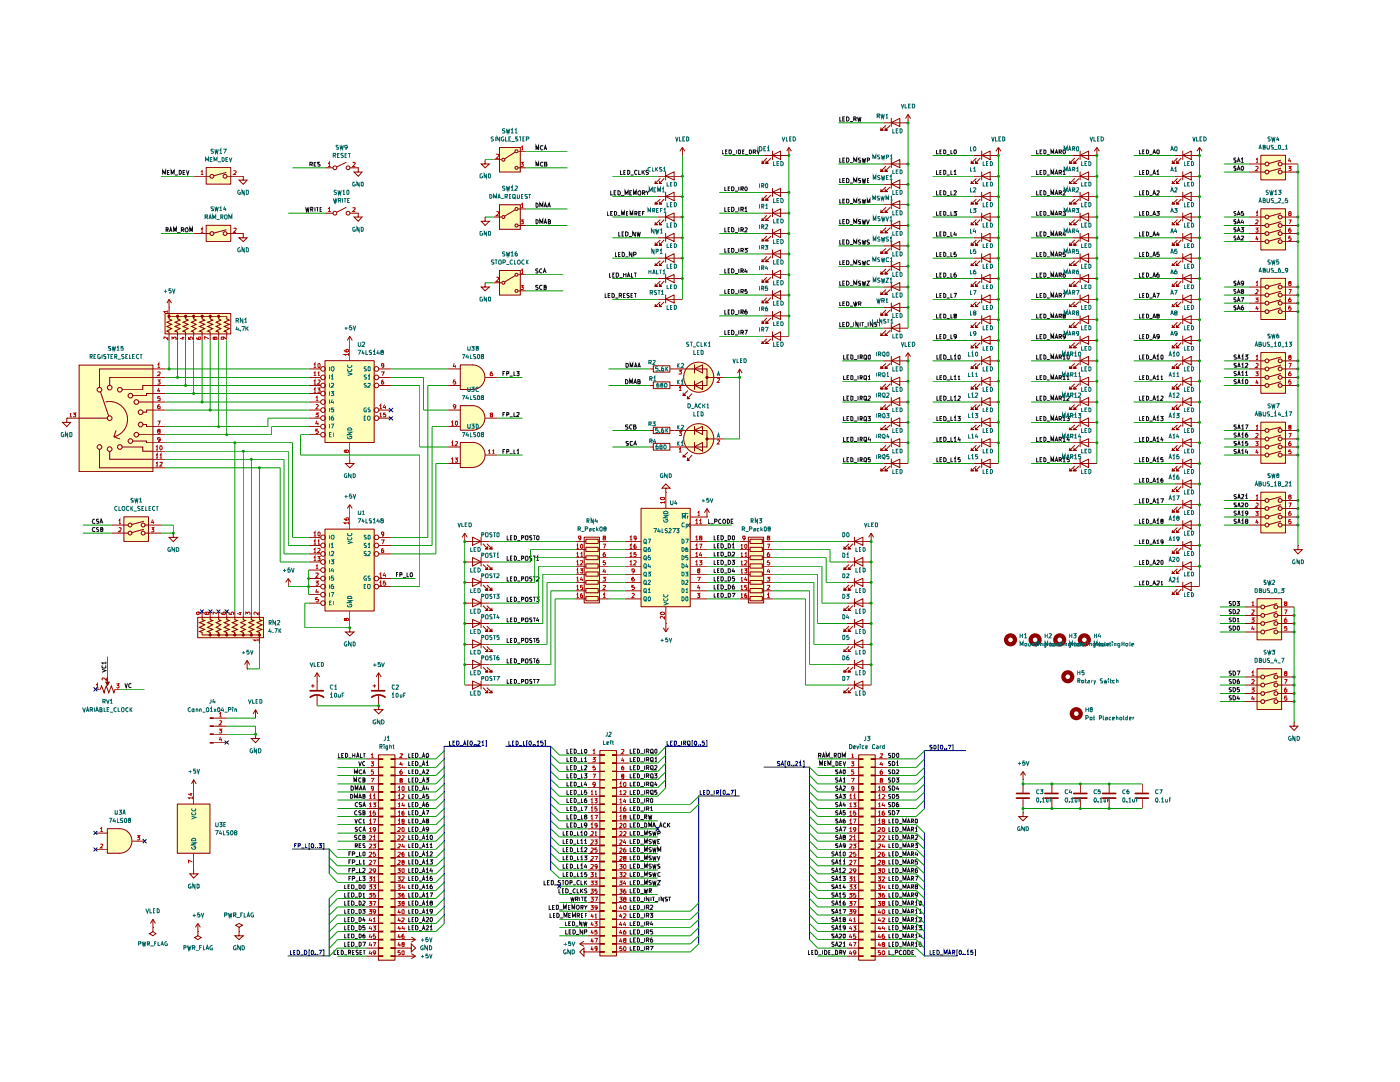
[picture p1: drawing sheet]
<svg xmlns="http://www.w3.org/2000/svg" width="279mm" height="216mm" viewBox="0 0 279 216" stroke-linecap="round" stroke-linejoin="round" font-family="sans-serif">
<g fill="#ffb">
<path d="M251.7 98.3h4.9v8.1h-4.9z"/>
<path d="M250.9 133.5h4.9v8.1h-4.9z"/>
<path d="M250.9 119.5h4.9v8.2h-4.9z"/>
<path d="M23.9 165.4a2.46 2.46 0 0 1 2.5 2.4 2.46 2.46 0 0 1-2.5 2.5z"/>
<path d="M21.5 165.4h2.4v4.9h-2.4z"/>
<path d="M35.4 160.5h6.5v9.8h-6.5z"/>
<path d="M64.9 105.6h9.8v16.4h-9.8z"/>
<path d="M39.5 123.2h13.1v4.1h-13.1z"/>
<path d="M24.8 103.2h4.9v4.9h-4.9z"/>
<path d="M75.6 150.7h3.3v40.9h-3.3z"/>
<path d="M116.6 107.2h3.1v13.2h-3.1z"/>
<path d="M128 101.5h9.8v19.6h-9.8z"/>
<path d="M119.8 149.8h3.3v41h-3.3z"/>
<path d="M149.4 107.2h3v13.2h-3z"/>
<path d="M251.7 55.6h4.9v8.2h-4.9z"/>
<path d="M251.7 84.3h4.9v8.2h-4.9z"/>
<path d="M251.7 70.4h4.9v8.1h-4.9z"/>
<path d="M251.7 41.7h4.9v8.2h-4.9z"/>
<path d="M251.7 31h4.9v4.9h-4.9z"/>
<path d="M171.4 150.7h3.3v40.9h-3.3z"/>
<path d="M64.9 72h9.8v16.3h-9.8z"/>
<path d="M99.7 29.4h4.1v4.9h-4.1z"/>
<path d="M99.7 40.8h4.1v5h-4.1z"/>
<path d="M15.8 72.9h14.7v21.2h-14.7z"/>
<path d="M41.2 45h4.9v3.2h-4.9z"/>
<path d="M41.2 33.5h4.9v3.3h-4.9z"/>
<path d="M94.4 81a2.46 2.46 0 0 1 2.4 2.4 2.46 2.46 0 0 1-2.4 2.5z"/>
<path d="M91.9 81h2.5v4.9h-2.5z"/>
<path d="M94.4 88.3a2.5 2.5 0 0 1 2.5 2.5 2.5 2.5 0 0 1-2.5 2.5z"/>
<path d="M91.9 88.3h2.5v5h-2.5z"/>
<path d="M94.4 72.9a2.46 2.46 0 0 1 2.4 2.4 2.46 2.46 0 0 1-2.4 2.5z"/>
<path d="M91.9 72.9h2.5v4.9h-2.5z"/>
<path d="M99.7 54h4.1v4.9h-4.1z"/>
<path d="M33 62.6h13.1v4.1h-13.1z"/>
<circle cx="139.5" cy="87.6" r="3"/>
<circle cx="139.5" cy="75.3" r="3"/>
</g>
<g fill="none" stroke="#0f0f0f" stroke-width=".2">
<path d="M168.4 91.3v.9h.4M169 91.7h.3M169.5 91.3h-.5v.9h.5M169.8 91.3l.4 .2v.6l-.4 .1zM170.4 92.2h.7M171.2 91.3v.9M171.7 91.7h.3l.1-.3-.4-.1v.9M171.8 91.7l.3 .5M172.4 91.5l.2-.2 .3 .2v.6h-.5zM172.6 92l.4 .2M173.7 91.3h-.4v.4l.4-.1-.1 .6-.3-.1M187 91.3v.9h.3"/>
<path d="M187 87.2v.9h.3M187.6 91.7h.3M187.6 87.6h.3M188 91.3h-.4v.9h.4M188 87.2h-.4v.9h.4M188.3 91.3a.43 .43 0 0 1 .6 .4 .43 .43 0 0 1-.6 .5zM188.3 87.2h.4a.48 .48 0 0 1 .1 .6 .48 .48 0 0 1-.5 .3zM188.9 92.2h.7M188.9 88.1h.7M189.8 91.3v.9h.4M189.8 87.2v.9h.4M190.5 91.6l.1-.3v.9"/>
<path d="M190.5 87.5l.1-.3v.9M190.5 92.2h.4M190.5 88.1h.4M191.4 87.2l-.2 .6h.5M191.6 87.5v.6M191.6 91.3h-.4v.4h.4v.4h-.4M206.9 91.3v.9h.4M207.6 91.7h.2M208 91.3h-.4v.9h.4M208.3 91.3l.4 .3v.4l-.2 .2h-.2zM208.9 92.2h.6M209.8 92.2v-.9l.2 .6 .3-.6v.9"/>
<path d="M210.5 92.2l.4-.9 .2 .9M210.6 91.9h.4M211.4 91.7h.4l.1-.2-.2-.2h-.3v.9M211.5 91.7l.4 .5M212.1 91.6l.3-.3v.9M212.1 92.2h.5M213.4 91.3h-.4v.4h.4v.4h-.4M227.4 91.3v.9h.4M227.4 99.5v.9h.4M227.4 95.5v.7h.4M228 91.7h.3M228 99.9h.3"/>
<path d="M228 95.8h.3M228.4 91.3h-.4v.9h.4M228.4 99.5h-.4v.9h.4M228.4 95.5h-.4v.7h.4M228.8 91.3l.4 .3v.4l-.2 .2h-.2zM228.8 99.5l.4 .2v.4l-.2 .3h-.2zM228.8 95.5l.4 .1v.5l-.1 .1h-.3zM229.4 92.2h.6M229.4 96.3h.6M230.1 92.2l.2-.9 .4 .9M230.1 96.2l.2-.7 .4 .7M230.2 91.9h.4"/>
<path d="M230.2 96.1h.4M230.8 91.6l.3-.3v.9M230.8 99.8l.3-.3v.9M230.8 95.6l.3-.1v.7M230.8 92.2h.5M230.8 96.2h.5M231.6 99.5h.6l-.3 .9M232 95.5l-.3 .1v.5h.4v-.3l-.2-.1-.2 .2M232.1 91.3h-.4v.4l.3-.1 .1 .5h-.4M246.8 98.8l-.4-.1-.2 .1 .6 .5-.1 .2h-.5M247 99.5l.3-.8 .2 .8M247.1 99.3h.3"/>
<path d="M247.8 98.8l.3-.1 .1 .3-.5 .5h.5M248.5 98.9l.3-.2v.8M248.5 99.5h.5M227.4 107.7v.8h.4M227.4 115.9v.8h.4M227.4 111.8v.8h.4M227.4 103.6v.8h.4M228 108.1h.3M228 116.3h.3M228 112.2h.3M228 104h.3M228.4 107.7h-.4v.8h.4"/>
<path d="M228.4 115.9h-.4v.8h.4M228.4 111.8h-.4v.8h.4M228.4 103.6h-.4v.8h.4M228.8 107.7l.4 .2v.4l-.1 .2h-.3zM228.8 115.9l.4 .2v.4l-.1 .2h-.3zM228.8 111.8l.4 .2v.5l-.2 .1h-.2zM228.8 103.6l.4 .2v.5l-.1 .1h-.3zM229.4 100.5h.6M229.4 108.6h.6M229.4 116.8h.6M229.4 112.7h.6M229.4 104.5h.6"/>
<path d="M230.1 100.4l.2-.9 .4 .9M230.1 108.5l.2-.8 .4 .8M230.1 116.7l.2-.8 .4 .8M230.1 112.6l.2-.8 .4 .8M230.1 104.4l.2-.8 .4 .8M230.2 100.1h.4M230.2 104.2h.4M230.2 108.3h.4M230.2 116.5h.4M230.2 112.4h.4M230.8 108l.3-.3v.8M230.8 115.9h.5v.4l-.5 .4h.5"/>
<path d="M230.8 111.9h.5v.2l-.5 .5h.5M230.8 103.8l.3-.2v.8M230.8 100.4h.5M230.8 104.4h.5M230.8 108.5h.5M231.7 116.1l.2-.2v.8M231.7 116.7h.4M231.9 111.8l.2 .2v.5l-.2 .1-.2-.1v-.5zM231.9 104l-.2-.1v-.2l.2-.1 .2 .1v.2l-.4 .1 .1 .4 .3-.1v-.3h-.2M232.1 108.1l-.2 .1h-.2v-.4h.4l-.1 .7h-.2M246.8 102.1l-.4-.1-.2 .1 .6 .5-.2 .2-.4-.1M246.8 103.7l-.4-.1-.2 .2 .1 .2 .5 .2-.1 .2h-.5"/>
<path d="M246.8 100.4h-.5l-.1 .1 .1 .2 .4 .1 .1 .2-.6 .1M247 102.8l.3-.8 .2 .8M247 104.4l.3-.8 .2 .8M247 101.1l.3-.7 .2 .7M247.1 102.6h.3M247.1 104.2h.3M247.1 101h.3M247.8 102.2l.2-.2v.8M247.8 103.8l.2-.2v.8M247.8 100.5l.3-.1 .1 .3-.5 .4h.5M247.8 102.8h.4M247.8 104.4h.4"/>
<path d="M248.6 100.4a.42 .42 0 0 1 .4 .3 .42 .42 0 0 1-.1 .4h-.3zM248.7 104l-.2-.2 .4-.2 .1 .2-.5 .3 .1 .3h.4v-.3l-.1-.1M249 102.3v.2h-.4l-.1-.4 .2-.1 .3 .1v.4l-.2 .3h-.2M245.7 137.3h-.4v.2l.4 .2v.3h-.4M245.7 134h-.4v.2l.4 .2v.3h-.4M245.7 135.6l-.4 .1v.1l.4 .3v.3h-.4M245.7 121.7h-.4v.3l.4 .1v.3h-.4M245.7 120l-.4 .1v.3l.4 .1v.3h-.4M245.7 124.9l-.4 .1v.3h.4v.4h-.4M245.7 123.3l-.4 .1 .4 .6-.4 .1M245.7 138.9h-.4v.2l.4 .2v.4h-.4M246.1 137.2l.5 .2v.4l-.3 .2h-.2z"/>
<path d="M246.1 133.9h.2l.3 .3v.4l-.2 .1h-.3zM246.1 135.6h.3l.2 .2v.4l-.2 .2h-.3zM246.1 121.6h.2l.3 .3v.4l-.3 .2h-.2zM246.1 120h.3l.2 .2v.4l-.3 .3h-.2zM246.1 124.9h.3l.2 .2v.4l-.3 .3h-.2zM246.1 123.3h.3l.2 .2v.4l-.2 .2h-.3zM246.1 138.8h.2l.3 .3v.4l-.2 .2h-.3zM246.8 133.9h.6l-.3 .8M246.8 120h.6l-.3 .4h.3v.4h-.6M246.9 121.7h.5v.3l-.6 .5h.6M246.9 123.5l.2-.2v.8M246.9 124.1h.5"/>
<path d="M247 124.9h.3l.1 .2v.5l-.2 .2-.3-.2zM247.1 138.8l-.2 .6h.5M247.3 135.6l-.4 .2v.6h.5v-.5l-.3-.1-.2 .2M247.3 139.1v.6M247.4 137.2h-.5v.4h.5v.4h-.5M70.1 156.8a.49 .49 0 0 1 .4 .4 .49 .49 0 0 1-.1 .5h-.3zM70.7 156.1v-.9l.2 .6 .3-.6v.9M70.7 154.4v-.8l.4 .6 .2-.6v.8M70.9 157.7v-.9l.3 .6 .2-.6v.9M71.6 151.9l.2 .9 .4-.9M71.7 157.7l.3-.9 .3 .9M71.8 157.4h.4"/>
<path d="M72.1 155.3l-.4-.1-.1 .2 .1 .6h.4M72.2 153.7l-.4-.1-.1 .2v.4l.1 .2 .4-.1M72.4 157.7l.3-.9 .2 .9M72.4 155.7l.5-.2-.1-.3h-.4v.9l.5-.1v-.3h-.2M72.4 154.4l.3-.8 .2 .8M72.5 157.4h.4M72.5 154.2h.4M72.9 152l-.2-.1a.43 .43 0 0 0-.4 .5 .43 .43 0 0 0 .4 .4l.2-.1M177.8 150.3l-.5 .1v.3l.5 .1v.3h-.5M178.1 150.3h.3a.48 .48 0 0 1 .2 .6 .48 .48 0 0 1-.5 .3zM179 150.3h.3l.1 .2v.5l-.2 .2-.3-.2z"/>
</g>
<g fill="none" stroke="#910000" stroke-width=".2">
<path d="M176.3 92.5h4.9M176.8 93l-1 .9h.5h-.5v-.5M177.7 93l-1 .9h.5h-.5v-.5M177.9 92.5l1.7-.9v1.7zM177.9 91.6v1.7M194.3 92.5h5M194.9 93l-1.1 .9h.5h-.5v-.5M195.6 93l-.9 .9h.5h-.5v-.5M195.9 92.5l1.7-.9v1.7zM195.9 91.6v1.7M214 92.5h4.9M214.5 93l-1 .9h.5h-.5v-.5"/>
<path d="M215.3 93l-1 .9h.5h-.5v-.5M215.6 92.5l1.7-.9v1.7zM215.6 91.6v1.7M234.5 92.5h4.9M234.5 96.6h4.9M235 93l-1 .9h.5h-.5v-.5M235 97.1l-1 1h.5h-.5v-.5M235.8 93l-1 .9h.5h-.5v-.5M235.8 97.1l-1 1h.5h-.5v-.5M236 92.5l1.7-.9v1.7zM236 96.5l1.7-.7v1.6zM236 91.6v1.7"/>
<path d="M236 95.8v1.6M236 99.8v1.6M249.2 99.9h3.3M251.6 98.2h4.9v8.1h-4.9zM255.6 99.1l-2.4 .7M255.8 99.9h3.2M173.9 108.1h.1M173.9 106.4l-.5 .8M173.9 106.4v1.7M173.9 106.4l.5 .8M234.5 104.8h4.9M234.5 100.7h4.9"/>
<path d="M234.5 117h4.9M234.5 108.8h4.9M234.5 113h4.9M235 105.3l-1 .9h.5h-.5v-.4M235 101.1l-1 1h.5h-.5v-.5M235 117.6l-1 1h.5h-.5v-.5M235 109.3l-1 1.1h.5h-.5v-.5M235 113.5l-1 .9h.5h-.5v-.5M235.8 105.3l-1 .9h.5h-.5v-.4M235.8 101.1l-1 1h.5h-.5v-.5M235.8 117.6l-1 1h.5h-.5v-.5M235.8 109.3l-1 1.1h.5h-.5v-.5"/>
<path d="M235.8 113.5l-1 .9h.5h-.5v-.5M236 104.7l1.7-.8v1.7zM236 100.7l1.7-.9v1.6zM236 117l1.7-.8v1.7zM236 108.8l1.7-.8v1.6zM236 112.9l1.7-.8v1.6zM236 103.9v1.7M236 108v1.6M236 112.1v1.6M236 116.2v1.7M249.2 101.5h3.3M249.2 103.2h3.3"/>
<path d="M249.2 104.8h3.3M250.9 119.5h4.9v8.2h-4.9zM255.6 104l-2.4 .7M255.6 102.4l-2.4 .7M255.6 100.7l-2.4 .7M255.8 101.5h3.2M255.8 103.2h3.2M255.8 104.8h3.2M259 108.8v.9h.9l-.9 .8-.7-.8h.7M259 108.8h.1M62.1 136.9h.7M62.4 136.5v.7"/>
<path d="M63.3 135.9h.1M63.3 134.2v3.5M63.3 138.7v2.1M63.3 134.2l-.5 .9M63.3 134.2l.5 .9M248.5 135.1h3.2M248.5 136.7h3.2M248.5 138.4h3.2M248.5 140h3.2M248.5 121.1h3.2M248.5 122.8h3.2M248.5 124.4h3.2"/>
<path d="M248.5 126.1h3.2M250.9 133.4h4.9v8.2h-4.9zM254.9 139.2l-2.6 .7M254.9 137.6l-2.6 .7M254.9 135.9l-2.6 .7M254.9 134.3l-2.6 .7M254.9 125.3l-2.6 .6M254.9 123.7l-2.6 .6M254.9 122l-2.6 .7M254.9 120.4l-2.6 .7M255 135.1h3.3M255 136.7h3.3"/>
<path d="M255 138.4h3.3M255 140h3.3M255 121.1h3.3M255 122.8h3.3M255 124.4h3.3M255 126.1h3.3M41.9 148.1h.6v.2h-.6zM42.5 148.2h.3M42.5 146.5h.3M42.5 144.9h.3M42.5 143.3h.3M51 143.3h.1"/>
<path d="M51 141.6l-.5 .8M51 141.6v1.7M51 141.6l.4 .8M204.2 155.6h.1M204.2 154v1.6M204.2 156.4v1.8M204.2 159.5v1.8M204.2 154l-.5 .7M204.2 154l.5 .7M209.9 156.4v1.8M209.9 159.5v1.8M215.6 156.4v1.8"/>
<path d="M215.6 159.5v1.8M221.4 156.4v1.8M221.4 159.5v1.8M228 156.4v1.8M228 159.5v1.8M258.3 144.1v.8h.7l-.7 .9-.9-.9h.9M258.3 144.1h.1M204.2 162.1v.8h.8l-.8 .9-.9-.9h.9M204.2 162.1h.1"/>
<circle cx="252.9" cy="99.9" r=".38"/>
<circle cx="255.5" cy="99.9" r=".38"/>
<circle cx="252.9" cy="101.5" r=".38"/>
<circle cx="252.9" cy="104.8" r=".38"/>
<circle cx="252.9" cy="103.2" r=".38"/>
<circle cx="255.5" cy="104.8" r=".38"/>
<circle cx="255.5" cy="103.2" r=".38"/>
<circle cx="255.5" cy="101.5" r=".38"/>
<circle cx="252" cy="121.1" r=".38"/>
<circle cx="252" cy="122.8" r=".38"/>
<circle cx="252" cy="138.4" r=".38"/>
<circle cx="252" cy="136.7" r=".38"/>
<circle cx="252" cy="135.1" r=".38"/>
<circle cx="252" cy="124.4" r=".38"/>
<circle cx="252" cy="140" r=".38"/>
<circle cx="252" cy="126.1" r=".38"/>
<circle cx="254.6" cy="121.1" r=".38"/>
<circle cx="254.6" cy="136.7" r=".38"/>
<circle cx="254.6" cy="124.4" r=".38"/>
<circle cx="254.6" cy="122.8" r=".38"/>
<circle cx="254.6" cy="140" r=".38"/>
<circle cx="254.6" cy="135.1" r=".38"/>
<circle cx="254.6" cy="126.1" r=".38"/>
<circle cx="254.6" cy="138.4" r=".38"/>
</g>
<path d="M186.1 148.7l-.6 .1 .1 .3 .5 .1-.1 .3h-.5M186.4 148.7l.4 .2v.4l-.2 .2h-.2zM187.4 148.6h-.2v1.1h.2M187.7 148.7h.4v.8h-.3l-.1-.3zM188.5 149.4v.1M188.9 149.4v.1M189.2 148.7h.6l-.4 .8M190 148.6h.2v1.1h-.2" fill="none" stroke="#00008a" stroke-width=".2"/>
<g fill="none" stroke="#b90000" stroke-width=".2">
<path d="M250.7 99l.2-.2v.8M250.7 99.6h.4M257.3 99.1l-.1-.2 .1-.1 .4 .1-.5 .4 .1 .3 .4-.2-.2-.3M250.6 102.1h.5l-.3 .2 .3 .1v.4h-.5M250.7 100.5h.4v.3l-.5 .4h.5M250.8 103.7l-.1 .6h.5M251 103.9v.6M257.2 100.4h.5l-.4 .8M257.6 103.7h-.3l-.1 .4 .4-.1 .1 .3-.2 .2-.3-.1M257.6 102.1h-.3l-.1 .3 .1 .4h.3l.1-.3-.2-.2-.3 .2M249.8 134.2l.3-.2v.8M249.8 135.7l.3-.1 .2 .2-.5 .6h.5"/>
<path d="M249.8 137.3h.5l-.3 .3h.2l.1 .4-.2 .1-.3-.1M249.8 120.3l.3-.2v.8M249.8 121.8l.4-.1 .1 .2-.5 .7h.5M249.8 123.3h.5l-.3 .4h.2l.1 .1-.1 .4-.4-.1M249.8 134.8h.5M249.8 120.9h.5M250 138.9l-.2 .6h.5M250 124.9l-.2 .6h.5M250.2 125.3v.5M250.2 139.1v.6M256.3 135.6h.5l-.3 .8M256.3 121.7h.5l-.3 .9"/>
<path d="M256.5 134.3l-.2-.1 .2-.2 .3 .1-.1 .2-.4 .2 .2 .3 .3-.1v-.3l-.1-.1M256.5 120.4l-.2-.2 .4-.1 .1 .3h-.4v.5l.4-.1v-.3l-.1-.1M256.7 137.3h-.2l-.2 .7 .2 .1 .3-.1v-.4l-.5 .1M256.7 123.3h-.1l-.3 .4v.3l.1 .2 .4-.1-.1-.4h-.3l-.1 .1M256.8 138.9h-.4l-.1 .4 .4-.1 .1 .5h-.5M256.8 125h-.4l-.1 .3h.5v.4h-.5"/>
</g>
<path d="M61.9 137.8h2.6M61.9 139.1a2.14 2.14 0 0 1 2.7 0M202.9 159.3h2.5M202.9 158.3h2.5M208.5 159.3h2.7M208.5 158.3h2.7M214.3 159.3h2.6M214.3 158.3h2.6M220 159.3h2.7M220 158.3h2.7M226.6 159.3h2.6M226.6 158.3h2.6" fill="none" stroke="#910000" stroke-width=".34"/>
<g fill="none" stroke="#910000" stroke-width=".85">
<circle cx="201.7" cy="127.7" r=".89"/>
<circle cx="206.6" cy="127.7" r=".89"/>
<circle cx="211.5" cy="127.7" r=".89"/>
<circle cx="213.1" cy="135" r=".89"/>
<circle cx="216.4" cy="127.7" r=".89"/>
<circle cx="214.8" cy="142.4" r=".89"/>
</g>
<path d="M41.9 148.1h.6v.2h-.6z" fill="#910000"/>
<path d="M41.9 146.4h.6v.2h-.6z" fill="none" stroke="#910000" stroke-width=".2"/>
<path d="M41.9 146.4h.6v.2h-.6z" fill="#910000"/>
<path d="M41.9 144.8h.6v.2h-.6z" fill="none" stroke="#910000" stroke-width=".2"/>
<path d="M41.9 144.8h.6v.2h-.6z" fill="#910000"/>
<path d="M41.9 143.2h.6v.2h-.6z" fill="none" stroke="#910000" stroke-width=".2"/>
<path d="M41.9 143.2h.6v.2h-.6z" fill="#910000"/>
<g fill="none" stroke="#910000" stroke-width=".2">
<path d="M19.9 137.5h.1M21.1 136.1h.7l-.3 .7zM21.5 135.9v.6M23 137.5h.2M42.8 143.3h2.5M42.8 144.9h2.5M42.8 146.5h2.5M42.8 148.2h2.5M19 166.2h2.5M19 169.5h2.5M23.9 165.4h-2.5v4.9h2.5M23.9 165.4a2.46 2.46 0 0 1 2.4 2.4 2.46 2.46 0 0 1-2.4 2.5"/>
<path d="M26.4 167.8h2.4"/>
</g>
<path d="M43.7 145.5h.5l-.2 .3h.2v.4h-.5M43.8 142.4l.2-.2v.8M43.8 143.9h.4v.2l-.5 .5h.5M43.8 143h.4M44 147l-.2 .6h.5M44.2 147.4v.6M20 165.4l.3-.3v.8M20 168.4l.5 .1-.5 .7h.5M20 165.9h.5M27.4 166.7h.5l-.3 .4h.2l.1 .3-.2 .2-.3-.1" fill="none" stroke="#b90000" stroke-width=".2"/>
<path d="M20.4 133.6l.7 .2-.7 .4M20.4 132.8v.4l.1 .1 .6-.1-.1-.4M21.1 132.3h-.7l.1 .2M21.1 132v.5M24.9 136.4l.3 .8 .2-.8M26.2 136.4h-.3l-.2 .2v.4l.2 .2 .3-.1" fill="none" stroke="#0f0f0f" stroke-width=".2"/>
<path d="M21.1 136.1h.7l-.3 .7z" fill="#910000"/>
<g fill="none" stroke="#910000" stroke-width=".2">
<path d="M69.8 91.6v.9h.9l-.9 .8-.8-.8h.8M69.8 91.6h.1M57.5 117h.1M57.5 115.4l-.5 .8M57.5 115.4v1.6M57.5 115.4l.5 .8M61.6 113.7h2.4M61.6 107.2h2.4M61.6 108.8h2.4M61.6 110.5h2.4M61.6 112.1h2.4M61.6 115.4h2.4"/>
<path d="M61.6 117h2.4M61.6 118.7h2.4M64.9 105.6h9.8v16.3h-9.8zM69.8 102.3h.1M69.8 100.7v4.9M69.8 100.7l-.5 .8M69.8 100.7l.5 .8M75.6 107.2h2.4M75.6 108.8h2.4M75.6 110.5h2.4M75.6 115.4h2.4M75.6 117h2.4"/>
<path d="M19 137.5h.9M20 137.5l.3-.6 .5 1.3 .4-1.3 .5 1.3 .5-1.3 .5 1.3 .3-.7M21.5 135.1v.8M23.2 137.5h.7M39.5 123.2h13.1v4.1h-13.1zM49.3 133.5h.1M49.3 131.8l-.5 .8M49.3 131.8v1.7M49.3 131.8l.5 .8M51.7 126.5h.2l.1 .2-.1 .2h-.2l-.1-.2zM61.6 120.4h2.4M69.8 125.3v.8h.9l-.9 .8-.8-.8h.8"/>
<path d="M69.8 125.3h.1M69.8 122v3.3M74.4 136.9h.7M74.7 136.5v.7M75.6 135.9h.1M75.6 134.2l-.5 .9M75.6 134.2v3.5M75.6 138.7v2.1M75.6 134.2l.5 .9M38.6 157.2h.1M38.6 155.6l-.4 .8M38.6 155.6v4.9"/>
<path d="M38.6 155.6l.6 .8M51 146.5v.9h.8l-.8 .8-.8-.8h.8M51 146.5h.1M35.4 160.4h6.5v9.9h-6.5zM38.6 170.3v3.3"/>
<circle cx="64.5" cy="107.2" r=".47"/>
<circle cx="64.5" cy="108.8" r=".47"/>
<circle cx="64.5" cy="113.7" r=".47"/>
<circle cx="64.5" cy="112.1" r=".47"/>
<circle cx="64.5" cy="117" r=".47"/>
<circle cx="64.5" cy="115.4" r=".47"/>
<circle cx="64.5" cy="118.7" r=".47"/>
<circle cx="64.5" cy="110.5" r=".47"/>
<circle cx="75.1" cy="110.5" r=".47"/>
<circle cx="75.1" cy="107.2" r=".47"/>
<circle cx="75.1" cy="115.4" r=".47"/>
<circle cx="75.1" cy="108.8" r=".47"/>
<circle cx="75.1" cy="117" r=".47"/>
<circle cx="64.5" cy="120.4" r=".47"/>
</g>
<g fill="none" stroke="#b90000" stroke-width=".2">
<path d="M62.6 106.4l.3-.3v.9M62.6 108l.3-.3v.9M62.6 109.7l.3-.3v.9M62.6 111.3l.3-.3v.9M62.6 107h.5M62.6 108.6h.5M62.6 110.3h.5M62.6 111.9h.5M63 112.9l.3-.2v.8M63 114.4l.5-.1v.2l-.5 .7h.5M63 115.9h.5l-.3 .4h.3v.3l-.1 .2-.4-.1M63 113.5h.5"/>
<path d="M63.2 117.6l-.2 .5h.5M63.4 111h.5l-.3 .4 .3 .1v.3h-.5M63.5 108l.1-.3v.9M63.5 109.5l.3-.1 .1 .4-.5 .5h.5M63.5 119.2h-.5v.5l.5-.1v.3l-.1 .2-.4-.1M63.5 108.6h.4M63.5 117.9v.5M63.6 106.1l.3 .2v.5l-.2 .2-.2-.2v-.5zM68.7 103.4v.2l.3 .2h.6l-.1-.5-.5 .1v.4h.2M69.6 104.3h-.9l.3 .3M69.6 104.1v.5M75.7 114.6l.3-.3v.9"/>
<path d="M75.7 116.2l.3-.3v.9M75.7 115.2h.5M75.7 116.8h.5M76.1 107.7h.6l-.4 .9M76.5 109.4l-.3 .2v.6h.4v-.4l-.4 .1M76.6 106.5l-.1 .1h-.3v-.4h.4v.6l-.4 .2M76.7 114.3l-.2 .5h.5M76.9 115.9h-.3l-.1 .5 .4-.1 .1 .3-.2 .2-.3-.1M76.9 114.6v.6M19.2 136.7l.2-.3v.9M19.2 137.3h.5M21.2 135.3v.5l-.6-.5-.2 .1v.4"/>
<path d="M23.2 136.4h.5l-.2 .4 .2 .1v.3h-.5M69 123.6l.1-.2 .5 .1-.1 .3h-.4l-.1-.4h-.2v.4h.2v-.1M37.9 158.3h.5M38.1 158.2v.5l-.6-.2M38.4 159.2h-.8l.2 .3M38.4 159v.5M38.4 172l-.8-.3v.6"/>
</g>
<g fill="none" stroke="#006665" stroke-width=".2">
<path d="M65.7 106.8v.8M65.7 108.4v.9M65.7 110v.9M65.7 111.7v.8M65.7 113.3v.9M65.7 114.9v.9M65.7 116.6v.9M65.7 118.2v.9M66.1 108.7l.2-.3v.9M66.1 110.1h.5v.3l-.5 .5h.5M66.1 111.7h.5l-.3 .3 .3 .1v.4h-.5M66.1 118.2h.5l-.4 .9"/>
<path d="M66.1 109.3h.5M66.2 106.9l.4-.1v.8l-.4-.1zM66.2 119.9h-.5v.8h.5M66.3 113.3l-.2 .6h.5M66.5 116.6h-.3l-.1 .7 .1 .2 .4-.1v-.4h-.5M66.5 113.6v.6M66.5 119.9v.8M66.6 114.9h-.4l-.1 .5h.5v.3h-.5M69.4 108l.8 .2-.8 .3M69.4 119.8h.8l-.8 .5h.8M69.4 119.1l.6-.1 .1 .1 .1 .3h-.8zM69.5 107.2l-.1 .4 .2 .1h.4l.2-.2-.1-.3"/>
<path d="M69.5 106.4l-.1 .4 .2 .1 .5-.1v-.4M72.7 117h.2M73 116.6h-.3v.9h.3M73.1 115l-.1-.1a.48 .48 0 0 0-.4 .4 .48 .48 0 0 0 .2 .5h.3v-.4h-.2M73.1 110.1h-.4l.1 .3 .3 .1-.1 .4h-.3M73.1 108.5h-.4v.3l.4 .1v.3h-.4M73.1 106.8l-.4 .1 .1 .2 .3 .2-.1 .3h-.3M73.4 116.7h.5v.6l-.2 .2-.3-.2zM73.4 110.1l.4-.1 .1 .4-.5 .5h.5M73.4 108.7l.3-.3v.9M73.4 109.3h.5M73.5 106.8l.4 .1-.1 .7-.4-.1z"/>
<path d="M73.9 115h-.5v.3l.5 .1v.4h-.5M65.7 120.3h.4M69.4 120.7v.3l.2 .1h.4l.2-.2-.1-.3h-.3v.2M38.2 162.9l.9 .2-.9 .3M38.2 168.2h.9l-.9 .4h.9M38.3 162.1l-.1 .2 .3 .3 .5-.1v-.4M38.3 161.3a.37 .37 0 0 0 .3 .5 .37 .37 0 0 0 .4-.5M38.3 169l-.1 .2 .3 .3 .5-.1v-.5h-.3v.2M38.3 167.4a.43 .43 0 0 1 .5-.1 .43 .43 0 0 1 .3 .5h-.9z"/>
</g>
<g fill="none" stroke="#0f0f0f" stroke-width=".2">
<path d="M100.4 90.1h.2M100.8 89.7h-.4v.8M101.1 90.1h.4l.1-.3-.5-.1v.8M101.7 90.5h.6M102.6 89.7v.8h.3M103.2 90l.2-.3v.8M103.2 90.5h.4M79.1 114.7h.3M79.5 114.3h-.4v.8M79.8 114.7h.4v-.4h-.4v.8M80.4 115.2h.7M81.2 114.3v.8h.5"/>
<path d="M81.9 114.3h.2a.47 .47 0 0 1 .2 .4 .47 .47 0 0 1-.2 .4l-.3-.3zM101.2 106.9v.8h.4M101.9 107.3h.2M102.2 106.9h-.3v.8h.3M102.7 106.9l.4 .2v.4l-.3 .2h-.1zM103.2 107.8h.6M104.1 107.3h.3l.1-.3-.4-.1v.8M104.9 107h.5v.6l-.2 .1-.3-.1zM106.1 107h-.4v.2l.4 .2v.3h-.4M106.4 106.9h.5M106.6 106.9v.8M107.1 107l.3-.1 .2 .2v.5l-.2 .1a.48 .48 0 0 1-.3-.7z"/>
<path d="M68.8 178.2v.8h.3M68.8 179.8v.8h.3M69.5 178.6h.2M69.6 175.3h.3M69.6 173.6h.3M69.8 178.2h-.3v.8h.3M69.8 179.8h-.3v.8h.3M70.1 174.9h-.5v.8M70.1 173.3h-.5v.8M70.1 178.2h.4l.2 .1v.5l-.3 .2h-.3zM70.1 179.8h.3l.3 .2v.5l-.3 .1h-.3zM70.3 175.3h.4l.1-.3-.1-.1h-.4v.8"/>
<path d="M70.3 173.7h.4l.1-.2-.1-.2h-.4v.8M70.8 179h.6M71 175.8h.6M71 174.1h.6M71.7 178.2l.4 .1v.5l-.3 .2h-.1zM71.7 179.8l.4 .2v.5l-.3 .1h-.1zM71.8 174.9v.8h.4M71.8 173.3v.8h.4M72.3 174.9h.6l-.3 .3 .3 .1v.3h-.6M72.4 178.4l.2-.2v.8M72.4 173.4l.4-.1 .1 .3-.6 .5h.6M72.4 179.9h.5v.2l-.6 .5h.6"/>
<path d="M72.4 179h.5M66.7 189.6v.9h.4M67.3 190h.3M67.7 189.6h-.4v.9h.4M68.1 189.6l.4 .3v.4l-.1 .2h-.3zM68.7 190.5h.6M68.8 188v.8h.3M68.8 184.7v.8h.3M68.8 186.4v.8h.3M68.8 181.5v.7h.3M68.8 183.1v.8h.3M69.5 188.4h.2"/>
<path d="M69.5 185.1h.2M69.5 186.7h.2M69.5 180.2h.2M69.5 181.8h.2M69.5 183.5h.2M69.6 190h.4v-.3l-.4-.1v.9M69.7 190l.3 .5M69.8 188h-.3v.8h.3M69.8 184.7h-.3v.8h.3M69.8 186.4h-.3v.8h.3M69.8 181.5h-.3v.7h.3M69.8 183.1h-.3v.8h.3"/>
<path d="M70.1 188h.4l.2 .2v.4l-.3 .2h-.3zM70.1 184.7h.3l.3 .3v.4l-.2 .1h-.4zM70.1 186.4h.4l.2 .2v.4l-.2 .2h-.4zM70.1 181.5h.4l.2 .1v.5l-.2 .1h-.4zM70.1 183.1h.4l.2 .2v.4l-.3 .2h-.3zM70.3 190h.4M70.7 189.6h-.4v.9h.4M70.8 188.9h.6M70.8 185.6h.6M70.8 187.2h.6M70.8 180.7h.6M70.8 182.3h.6"/>
<path d="M70.8 184h.6M71.5 189.7h-.4v.2l.4 .2-.1 .4h-.3M71.7 188l.4 .2v.4l-.3 .2h-.1zM71.7 184.7l.4 .3v.4l-.2 .1h-.2zM71.7 186.4l.4 .2v.4l-.2 .2h-.2zM71.7 181.5l.4 .1v.5l-.2 .1h-.2zM71.7 183.1l.4 .2v.4l-.3 .2h-.1zM71.8 190h.4M72.3 189.6h-.5v.9h.5M72.3 188h.6l-.3 .8M72.3 181.5h.6l-.3 .2 .3 .1v.4h-.6M72.5 189.6h.4"/>
<path d="M72.6 183l-.2 .6h.5M72.7 189.6v.9M72.8 186.4l-.4 .2v.5h.5v-.4l-.3-.1-.2 .2M72.8 183.3v.6M72.9 184.7h-.5v.4h.5l-.1 .4h-.4"/>
</g>
<path d="M74.2 137.8h2.6M74.2 139.1a2.14 2.14 0 0 1 2.7 0" fill="none" stroke="#910000" stroke-width=".34"/>
<path d="M51.7 126.5h.2l.1 .2-.1 .2h-.2l-.1-.2z" fill="#910000"/>
<path d="M50.1 126.5h.2l.1 .2-.1 .2h-.2l-.1-.2z" fill="none" stroke="#910000" stroke-width=".2"/>
<path d="M50.1 126.5h.2l.1 .2-.1 .2h-.2l-.1-.2z" fill="#910000"/>
<path d="M48.5 126.5h.2l.1 .2-.1 .2h-.2l-.2-.2z" fill="none" stroke="#910000" stroke-width=".2"/>
<path d="M48.5 126.5h.2l.1 .2-.1 .2h-.2l-.2-.2z" fill="#910000"/>
<path d="M46.8 126.5h.2l.1 .2-.1 .2h-.2l-.2-.2z" fill="none" stroke="#910000" stroke-width=".2"/>
<path d="M46.8 126.5h.2l.1 .2-.1 .2h-.2l-.2-.2z" fill="#910000"/>
<path d="M40.3 122.8v.9l.5 .1-1 .4 1 .5-1 .5 1 .4-1 .4 .5 .2v.5h11.5v-.5l-.5-.2 1-.4-1-.4 1-.5-1-.5 1-.4-.5-.1v-.9M41.9 122.8v.9l.6 .1-1.1 .4 1.1 .5-1.1 .5 1.1 .4-1.1 .4 .5 .2v.5M43.6 122.8v.9l.5 .1-1 .4 1 .5-1 .5 1 .4-1 .4 .5 .2v.5M45.1 126.5h.3l.1 .2-.1 .2h-.3l-.1-.2zM45.3 122.8v.9l.5 .1-1.1 .4 1.1 .5-1.1 .5 1.1 .4-1.1 .4 .6 .2v.5M46.9 122.8v.9l.5 .1-1 .4 1 .5-1 .5 1 .4-1 .4 .5 .2v.5M48.6 122.8v.9l.4 .1-1 .4 1 .5-1 .5 1 .4-1 .4 .6 .2v.5M50.2 122.8v.9l.5 .1-1 .4 1 .5-1 .5 1 .4-1 .4 .5 .2v.5" fill="none" stroke="#910000" stroke-width=".2"/>
<path d="M45.1 126.5h.3l.1 .2-.1 .2h-.3l-.1-.2z" fill="#910000"/>
<path d="M43.5 126.5h.2l.2 .2-.2 .2h-.2l-.1-.2z" fill="none" stroke="#910000" stroke-width=".2"/>
<path d="M43.5 126.5h.2l.2 .2-.2 .2h-.2l-.1-.2z" fill="#910000"/>
<path d="M41.8 126.5h.3l.1 .2-.1 .2h-.3l-.1-.2z" fill="none" stroke="#910000" stroke-width=".2"/>
<path d="M41.8 126.5h.3l.1 .2-.1 .2h-.3l-.1-.2z" fill="#910000"/>
<g fill="none" stroke="#910000" stroke-width=".2">
<path d="M38.6 35.2h3.3M41.1 33.4h5v3.3h-5zM45.2 34.4l-2.6 .7M45.3 35.2h3.3M48.6 35.2v.7h.7l-.7 .9-.9-.9h.9M48.6 35.2h.1M64.9 33.5h1.6M69.1 32.4l-1.9 .9M69.8 33.5h1.7M71.5 33.5v.8h.8l-.8 .9-.8-.9h.8M71.5 33.5h.1M96.8 31.9v.8h.9l-.9 .8-.7-.8h.7"/>
<path d="M96.8 31.9h.1M98.5 31.9h1.6M99.7 29.4h4.1v4.9h-4.1zM100.2 31.7h.5v.4h-.5zM102.8 30.3l-2.1 1.4M102.9 33.3h.4v.4h-.4zM102.9 30h.4v.4h-.4zM103.4 30.2h1.6M103.4 33.5h1.6M131.3 35.2h4.9M131.3 39.2h4.9M131.8 35.6l-1 1h.5h-.5v-.5"/>
<path d="M131.8 39.7l-1 1h.5h-.5v-.4M132.5 35.6l-.9 1h.5h-.5v-.5M132.5 39.7l-.9 1h.5h-.5v-.4M132.8 35.1l1.7-.8v1.6zM132.8 39.2l1.7-.8v1.6zM132.8 34.3v1.6M132.8 38.4v1.6M136.2 31h.1M136.2 29.4l-.5 .8M136.2 29.4v1.6M136.2 29.4l.5 .8M152.5 31h4.9"/>
<path d="M152.5 38.4h4.9M153 31.5l-.9 1.1h.4h-.4v-.6M153 38.9l-.9 1h.4h-.4v-.5M153.9 31.5l-1 1.1h.5h-.5v-.6M153.9 38.9l-1 1h.5h-.5v-.5M154.2 31l1.6-.9v1.7zM154.2 38.4l1.6-.8v1.6zM154.2 30.1v1.7M154.2 37.6v1.6M194.3 31h5M194.3 35.2h5M194.3 39.2h5"/>
<path d="M194.9 31.5l-1.1 1.1h.5h-.5v-.6M194.9 35.6l-1.1 1h.5h-.5v-.5M194.9 39.7l-1.1 1h.5h-.5v-.4M195.6 31.5l-.9 1.1h.5h-.5v-.6M195.6 35.6l-.9 1h.5h-.5v-.5M195.6 39.7l-.9 1h.5h-.5v-.4M195.9 31l1.7-.9v1.7zM195.9 35.1l1.7-.8v1.6zM195.9 39.2l1.7-.8v1.6zM195.9 30.1v1.7M195.9 34.3v1.6M195.9 38.4v1.6"/>
<path d="M199.3 31h.1M199.3 29.4l-.5 .8M199.3 29.4v1.6M199.3 29.4l.5 .8M214 31h4.9M214 35.2h4.9M214 39.2h4.9M214.5 39.7l-1 1h.5h-.5v-.4M214.5 35.6l-1 1h.5h-.5v-.5M214.5 31.5l-1 1.1h.5h-.5v-.6M215.3 39.7l-1 1h.5h-.5v-.4M215.3 35.6l-1 1h.5h-.5v-.5"/>
<path d="M215.3 31.5l-1 1.1h.5h-.5v-.6M215.6 39.2l1.7-.8v1.6zM215.6 35.1l1.7-.8v1.6zM215.6 31l1.7-.9v1.7zM215.6 30.1v1.7M215.6 34.3v1.6M215.6 38.4v1.6M218.9 31h.1M218.9 29.4l-.5 .8M218.9 29.4v1.6M218.9 29.4l.5 .8M234.5 31h4.9"/>
<path d="M234.5 35.2h4.9M234.5 39.2h4.9M235 39.7l-1 1h.5h-.5v-.4M235 35.6l-1 1h.5h-.5v-.5M235 31.5l-1 1.1h.5h-.5v-.6M235.8 39.7l-1 1h.5h-.5v-.4M235.8 35.6l-1 1h.5h-.5v-.5M235.8 31.5l-1 1.1h.5h-.5v-.6M236 39.2l1.7-.8v1.6zM236 35.1l1.7-.8v1.6zM236 31l1.7-.9v1.7zM236 30.1v1.7"/>
<path d="M236 34.3v1.6M236 38.4v1.6M239.4 31h.1M239.4 29.4l-.5 .8M239.4 29.4v1.6M239.4 29.4l.5 .8M249.2 32.7h3.3M249.2 34.3h3.3M251.6 31h4.9v4.9h-4.9zM255.6 33.6l-2.4 .6M255.6 32l-2.4 .6M255.8 32.7h3.2"/>
<path d="M255.8 34.3h3.2M33.7 59.7l-.4 .8M33.7 59.7v1.6M33.7 59.7l.5 .8M38.6 46.6h3.3M41.1 45h5v3.2h-5zM45.2 45.8l-2.6 .7M45.3 46.6h3.3M48.6 46.6v.9h.7l-.7 .7-.9-.7h.9M48.6 46.6h.1M64.9 42.5h1.6M69.1 41.4l-1.9 1"/>
<path d="M69.8 42.5h1.7M71.5 42.5v.8h.8l-.8 .9-.8-.9h.8M71.5 42.5h.1M96.8 43.3v.9h.9l-.9 .8-.7-.8h.7M96.8 43.3h.1M96.8 56.4v.9h.9l-.9 .7-.7-.7h.7M96.8 56.4h.1M98.5 43.3h1.6M98.5 56.4h1.6M99.7 40.8h4.1v5h-4.1zM99.7 54h4.1v4.9h-4.1zM100.2 43.1h.5v.4h-.5z"/>
<path d="M100.2 56.2h.5v.4h-.5zM102.8 41.9l-2.1 1.2M102.8 55l-2.1 1.3M102.9 44.8h.4v.4h-.4zM102.9 41.5h.4v.4h-.4zM102.9 57.8h.4v.5h-.4zM102.9 54.6h.4v.4h-.4zM103.4 45h1.6M103.4 41.7h1.6M103.4 54.8h1.6M103.4 58h1.6M131.3 59.7h4.9"/>
<path d="M131.3 51.5h4.9M131.3 55.6h4.9M131.3 47.5h4.9M131.3 43.3h4.9M131.8 43.8l-1 1h.5h-.5v-.5M131.8 47.9l-1 1h.5h-.5v-.5M131.8 52l-1 1h.5h-.5v-.5M131.8 56.1l-1 1h.5h-.5v-.5M132.5 43.8l-.9 1h.5h-.5v-.5M132.5 47.9l-.9 1h.5h-.5v-.5M132.5 52l-.9 1h.5h-.5v-.5M132.5 56.1l-.9 1h.5h-.5v-.5"/>
<path d="M132.8 43.3l1.7-.8v1.6zM132.8 47.4l1.7-.8v1.6zM132.8 51.5l1.7-.9v1.7zM132.8 59.7l1.7-.9v1.6zM132.8 55.5l1.7-.7v1.6zM132.8 42.5v1.6M132.8 46.6v1.6M132.8 50.6v1.7M132.8 54.8v1.6M132.8 58.8v1.6M152.5 58.9h4.9M152.5 46.6h4.9"/>
<path d="M152.5 42.5h4.9M152.5 54.8h4.9M152.5 50.7h4.9M153 43l-.9 1h.4h-.4v-.5M153 59.4l-.9 1h.4h-.4v-.5M153 55.3l-.9 1h.4h-.4v-.6M153 47.1l-.9 .9h.4h-.4v-.4M153 51.2l-.9 1h.4h-.4v-.5M153.9 43l-1 1h.5h-.5v-.5M153.9 59.4l-1 1h.5h-.5v-.5M153.9 55.3l-1 1h.5h-.5v-.6M153.9 47.1l-1 .9h.5h-.5v-.4"/>
<path d="M153.9 51.2l-1 1h.5h-.5v-.5M154.2 42.5l1.6-.8v1.6zM154.2 58.8l1.6-.8v1.7zM154.2 54.8l1.6-.9v1.6zM154.2 46.6l1.6-.9v1.7zM154.2 50.6l1.6-.7v1.6zM154.2 41.7v1.6M154.2 45.7v1.7M154.2 49.9v1.6M154.2 53.9v1.6M154.2 58v1.7M194.3 59.7h5"/>
<path d="M194.3 51.5h5M194.3 55.6h5M194.3 47.5h5M194.3 43.3h5M194.9 56.1l-1.1 1h.5h-.5v-.5M194.9 47.9l-1.1 1h.5h-.5v-.5M194.9 52l-1.1 1h.5h-.5v-.5M194.9 43.8l-1.1 1h.5h-.5v-.5M195.6 56.1l-.9 1h.5h-.5v-.5M195.6 47.9l-.9 1h.5h-.5v-.5M195.6 52l-.9 1h.5h-.5v-.5M195.6 43.8l-.9 1h.5h-.5v-.5"/>
<path d="M195.9 55.5l1.7-.7v1.6zM195.9 47.4l1.7-.8v1.6zM195.9 59.7l1.7-.9v1.6zM195.9 51.5l1.7-.9v1.7zM195.9 43.3l1.7-.8v1.6zM195.9 42.5v1.6M195.9 46.6v1.6M195.9 50.6v1.7M195.9 54.8v1.6M195.9 58.8v1.6M214 59.7h4.9M214 51.5h4.9"/>
<path d="M214 55.6h4.9M214 47.5h4.9M214 43.3h4.9M214.5 56.1l-1 1h.5h-.5v-.5M214.5 52l-1 1h.5h-.5v-.5M214.5 47.9l-1 1h.5h-.5v-.5M214.5 43.8l-1 1h.5h-.5v-.5M215.3 56.1l-1 1h.5h-.5v-.5M215.3 52l-1 1h.5h-.5v-.5M215.3 47.9l-1 1h.5h-.5v-.5M215.3 43.8l-1 1h.5h-.5v-.5M215.6 55.5l1.7-.7v1.6z"/>
<path d="M215.6 51.5l1.7-.9v1.7zM215.6 59.7l1.7-.9v1.6zM215.6 47.4l1.7-.8v1.6zM215.6 43.3l1.7-.8v1.6zM215.6 42.5v1.6M215.6 46.6v1.6M215.6 50.6v1.7M215.6 54.8v1.6M215.6 58.8v1.6M234.5 59.7h4.9M234.5 51.5h4.9M234.5 55.6h4.9"/>
<path d="M234.5 47.5h4.9M234.5 43.3h4.9M235 52l-1 1h.5h-.5v-.5M235 56.1l-1 1h.5h-.5v-.5M235 47.9l-1 1h.5h-.5v-.5M235 43.8l-1 1h.5h-.5v-.5M235.8 52l-1 1h.5h-.5v-.5M235.8 56.1l-1 1h.5h-.5v-.5M235.8 47.9l-1 1h.5h-.5v-.5M235.8 43.8l-1 1h.5h-.5v-.5M236 59.7l1.7-.9v1.6zM236 51.5l1.7-.9v1.7z"/>
<path d="M236 55.5l1.7-.7v1.6zM236 47.4l1.7-.8v1.6zM236 43.3l1.7-.8v1.6zM236 42.5v1.6M236 46.6v1.6M236 50.6v1.7M236 54.8v1.6M236 58.8v1.6M249.2 57.3h3.3M249.2 58.9h3.3M249.2 43.3h3.3M249.2 45h3.3"/>
<path d="M249.2 46.6h3.3M249.2 48.2h3.3M251.6 55.5h4.9v8.3h-4.9zM251.6 41.7h4.9v8.2h-4.9zM255.6 59.8l-2.4 .7M255.6 58.1l-2.4 .7M255.6 56.5l-2.4 .7M255.6 47.5l-2.4 .6M255.6 45.8l-2.4 .7M255.6 44.2l-2.4 .7M255.6 42.5l-2.4 .7M255.8 57.3h3.2"/>
<path d="M255.8 58.9h3.2M255.8 43.3h3.2M255.8 45h3.2M255.8 46.6h3.2M255.8 48.2h3.2M15.8 72.9h14.7v21.2h-14.7zM20 78.1l1.7 5M33 73.6h-13.1v3.7M33 75.3h-11.1v1.6M33 76.9h-4.5v.9h-4.2M33 78.5h-3.8v.4h-2.8M33.7 61.3h.1"/>
<path d="M61.6 73.6h2.4M61.6 75.3h2.4M61.6 76.9h2.4M61.6 78.5h2.4M64.9 72h9.8v16.3h-9.8zM69.8 68.7v3.3M75.6 73.6h2.4M75.6 75.3h2.4M75.6 76.9h2.4M89.4 73.6h2.5M89.4 76.9h2.5M94.3 72.8h-2.4v4.9h2.4"/>
<path d="M94.3 72.8a2.46 2.46 0 0 1 2.5 2.5 2.46 2.46 0 0 1-2.5 2.4M96.8 75.3h2.5M131.8 60.2l-1 1h.5h-.5v-.5M132.5 60.2l-.9 1h.5h-.5v-.5M152.5 67.1h4.9M152.5 63h4.9M153 67.6l-.9 .9h.4h-.4v-.5M153 63.5l-.9 1h.4h-.4v-.5M153.9 67.6l-1 .9h.5h-.5v-.5M153.9 63.5l-1 1h.5h-.5v-.5M154.2 67.1l1.6-.9v1.7zM154.2 63l1.6-.9v1.7z"/>
<path d="M154.2 62.1v1.7M154.2 66.2v1.7M194.3 67.9h5M194.3 63.8h5M194.9 68.4l-1.1 1h.5h-.5v-.5M194.9 64.3l-1.1 1h.5h-.5v-.5M194.9 60.2l-1.1 1h.5h-.5v-.5M195.6 68.4l-.9 1h.5h-.5v-.5M195.6 64.3l-.9 1h.5h-.5v-.5M195.6 60.2l-.9 1h.5h-.5v-.5M195.9 67.9l1.7-.8v1.6zM195.9 63.8l1.7-.8v1.6z"/>
<path d="M195.9 63v1.6M195.9 67.1v1.6M214 67.9h4.9M214 63.8h4.9M214 76.1h4.9M214 72h4.9M214.5 60.2l-1 1h.5h-.5v-.5M214.5 68.4l-1 1h.5h-.5v-.5M214.5 64.3l-1 1h.5h-.5v-.5M214.5 72.5l-1 .9h.5h-.5v-.4M214.5 76.6l-1 1h.5h-.5v-.5M215.3 60.2l-1 1h.5h-.5v-.5"/>
<path d="M215.3 68.4l-1 1h.5h-.5v-.5M215.3 64.3l-1 1h.5h-.5v-.5M215.3 72.5l-1 .9h.5h-.5v-.4M215.3 76.6l-1 1h.5h-.5v-.5M215.6 67.9l1.7-.8v1.6zM215.6 63.8l1.7-.8v1.6zM215.6 72l1.7-.9v1.7zM215.6 76l1.7-.7v1.6zM215.6 63v1.6M215.6 67.1v1.6M215.6 71.1v1.7M215.6 75.3v1.6"/>
<path d="M215.6 79.3v1.6M234.5 67.9h4.9M234.5 63.8h4.9M234.5 76.1h4.9M234.5 72h4.9M235 60.2l-1 1h.5h-.5v-.5M235 64.3l-1 1h.5h-.5v-.5M235 68.4l-1 1h.5h-.5v-.5M235 76.6l-1 1h.5h-.5v-.5M235 72.5l-1 .9h.5h-.5v-.4M235.8 60.2l-1 1h.5h-.5v-.5M235.8 64.3l-1 1h.5h-.5v-.5"/>
<path d="M235.8 68.4l-1 1h.5h-.5v-.5M235.8 76.6l-1 1h.5h-.5v-.5M235.8 72.5l-1 .9h.5h-.5v-.4M236 63.8l1.7-.8v1.6zM236 67.9l1.7-.8v1.6zM236 76l1.7-.7v1.6zM236 72l1.7-.9v1.7zM236 63v1.6M236 67.1v1.6M236 71.1v1.7M236 75.3v1.6M236 79.3v1.6"/>
<path d="M249.2 60.5h3.3M249.2 62.2h3.3M249.2 72h3.3M249.2 73.6h3.3M249.2 75.3h3.3M249.2 76.9h3.3M251.6 70.4h4.9v8.1h-4.9zM255.6 61.4l-2.4 .7M255.6 76.2l-2.4 .6M255.6 74.5l-2.4 .7M255.6 72.9l-2.4 .6M255.6 71.2l-2.4 .7"/>
<path d="M255.8 60.5h3.2M255.8 62.2h3.2M255.8 72h3.2M255.8 73.6h3.2M255.8 75.3h3.2M255.8 76.9h3.2M13.3 83.4v.9h.8l-.8 .8-.8-.8h.8M13.3 83.4h.1M13.3 83.4h8.2M19.9 89.6v3.7h13.1M21.1 80.2a3.6 3.6 0 0 1 4.3 2.7 3.6 3.6 0 0 1-2.7 4.3M21.9 90v1.6h11.1"/>
<path d="M23.2 85.9l-.5 1.3 1.2 .4M24.3 89.2h4.2v.8h4.5M26.4 88h2.8v.3h3.8M27.6 80.2h5.4M27.6 86.7h5.4M28.5 84.7h.7v.4h3.8M33 81.8h-3.8v.5h-.7M61.6 80.2h2.4M61.6 81.8h2.4M61.6 83.4h2.4M61.6 85.1h2.4M61.6 86.7h2.4"/>
<path d="M69.8 88.3v3.3M75.6 81.8h2.4M75.6 83.4h2.4M89.4 89.2h2.5M89.4 81.8h2.5M89.4 85.1h2.5M89.4 92.5h2.5M94.3 80.9h-2.4v4.9h2.4M94.3 88.3h-2.4v5h2.4M94.3 80.9a2.46 2.46 0 0 1 2.5 2.5 2.46 2.46 0 0 1-2.5 2.4M94.3 88.3a2.5 2.5 0 0 1 2.5 2.5 2.5 2.5 0 0 1-2.5 2.5M96.8 90.8h2.5"/>
<path d="M96.8 83.4h2.5M132.9 97.4h.8l-.8-.8-.8 .8h.8v.9M132.9 98.3h.1M132.9 98.3v3.2M141 87.4h.2l.1 .2-.1 .2h-.2l-.1-.2zM214 80.2h4.9M214 84.3h4.9M214 88.3h4.9M214.5 80.7l-1 1h.5h-.5v-.6M214.5 84.8l-1 .9h.5h-.5v-.4M214.5 88.9l-1 1h.5h-.5v-.5M215.3 80.7l-1 1h.5h-.5v-.6"/>
<path d="M215.3 84.8l-1 .9h.5h-.5v-.4M215.3 88.9l-1 1h.5h-.5v-.5M215.6 80.2l1.7-.9v1.6zM215.6 84.2l1.7-.8v1.7zM215.6 88.3l1.7-.8v1.7zM215.6 83.4v1.7M215.6 87.5v1.7M234.5 80.2h4.9M234.5 84.3h4.9M234.5 88.3h4.9M235 80.7l-1 1h.5h-.5v-.6M235 84.8l-1 .9h.5h-.5v-.4"/>
<path d="M235 88.9l-1 1h.5h-.5v-.5M235.8 80.7l-1 1h.5h-.5v-.6M235.8 84.8l-1 .9h.5h-.5v-.4M235.8 88.9l-1 1h.5h-.5v-.5M236 80.2l1.7-.9v1.6zM236 84.2l1.7-.8v1.7zM236 88.3l1.7-.8v1.7zM236 83.4v1.7M236 87.5v1.7M249.2 85.9h3.3M249.2 87.6h3.3M249.2 89.2h3.3"/>
<path d="M249.2 90.8h3.3M251.6 84.2h4.9v8.3h-4.9zM255.6 90l-2.4 .7M255.6 88.4l-2.4 .7M255.6 86.8l-2.4 .7M255.6 85.2l-2.4 .6M255.8 85.9h3.2M255.8 87.6h3.2M255.8 89.2h3.2M255.8 90.8h3.2M22.3 104.8h3.3M22.3 106.4h3.3"/>
<path d="M24.7 103.1h4.9v4.9h-4.9zM28.7 105.6l-2.5 .7M28.7 104l-2.5 .7M28.8 104.8h3.3M28.8 106.4h3.3M34.6 106.4v.8h.8l-.8 .9-.9-.9h.9M34.6 106.4h.1M92.7 108.1h.1M92.7 106.4l-.5 .8M92.7 106.4v1.7M92.7 106.4l.6 .8M92.7 108.1h5"/>
<path d="M92.7 112.1h5M92.7 116.2h5M94.3 107.2l1.7 .8-1.7 .8zM94.3 111.2l1.7 .9-1.7 .8zM94.3 119.5l1.7 .8-1.7 .8zM94.3 115.4l1.7 .8-1.7 .8zM96 107.2v1.6M96 111.2v1.7M96 115.4v1.6M96 119.5v1.6M96.4 108.5l.9 1h-.5h.5v-.5M96.4 112.6l.9 1h-.5h.5v-.4"/>
<path d="M96.4 116.7l.9 1h-.5h.5v-.5M97.2 108.5l1 1h-.5h.5v-.5M97.2 112.6l1 1h-.5h.5v-.4M97.2 116.7l1 1h-.5h.5v-.5M114.8 108.1h2.2M114.8 116.2h2.2M114.8 119.5h2.2M114.8 117.9h2.2M114.8 114.6h2.2M114.8 113h2.2M114.8 111.3h2.2M114.8 109.7h2.2"/>
<path d="M116.6 107.2h3v13.1h-3zM116.9 119h2.5v.9h-2.5zM116.9 117.4h2.5v.9h-2.5zM116.9 115.8h2.5v.8h-2.5zM116.9 114.1h2.5v.9h-2.5zM116.9 112.5h2.5v.9h-2.5zM116.9 110.9h2.5v.8h-2.5zM116.9 109.2h2.5v.9h-2.5zM116.9 107.6h2.5v.9h-2.5zM119.4 108.1h2.1M119.4 116.2h2.1M119.4 119.5h2.1"/>
<path d="M119.4 117.9h2.1M119.4 114.6h2.1M119.4 113h2.1M119.4 111.3h2.1M119.4 109.7h2.1M124.7 108.1h3.3M124.7 116.2h3.3M124.7 119.5h3.3M124.7 117.9h3.3M124.7 114.6h3.3M124.7 113h3.3M124.7 111.3h3.3"/>
<path d="M124.7 109.7h3.3M127.9 101.4h9.8v19.7h-9.8zM137.8 104.8h3.3M137.8 108.1h3.3M137.8 116.2h3.3M137.8 119.5h3.3M137.8 117.9h3.3M137.8 114.6h3.3M137.8 113h3.3M137.8 111.3h3.3M137.8 109.7h3.3M137.8 103.2h3.3"/>
<path d="M137.8 104.3l-.4 .5 .4 .4M141.1 103.2h.1M141.1 101.5l.5 .8M141.1 101.5v1.7M141.1 101.5l-.5 .8M147.6 108.1h2.1M147.6 116.2h2.1M147.6 119.5h2.1M147.6 117.9h2.1M147.6 114.6h2.1M147.6 113h2.1M147.6 111.3h2.1"/>
<path d="M147.6 109.7h2.1M149.3 107.2h3.1v13.1h-3.1zM149.7 119h2.4v.9h-2.4zM149.7 117.4h2.4v.9h-2.4zM149.7 115.8h2.4v.8h-2.4zM149.7 114.1h2.4v.9h-2.4zM149.7 112.5h2.4v.9h-2.4zM149.7 110.9h2.4v.8h-2.4zM149.7 109.2h2.4v.9h-2.4zM149.7 107.6h2.4v.9h-2.4zM152.2 108.1h2M152.2 116.2h2"/>
<path d="M152.2 119.5h2M152.2 117.9h2M152.2 114.6h2M152.2 113h2M152.2 111.3h2M152.2 109.7h2M168.9 108.1h5M168.9 112.1h5M168.9 116.2h5M169.5 112.6l-1.1 1h.5h-.5v-.4M169.5 108.5l-1.1 1h.5h-.5v-.5M169.5 116.7l-1.1 1h.5h-.5v-.5"/>
<path d="M170.2 112.6l-.9 1h.5h-.5v-.4M170.2 108.5l-.9 1h.5h-.5v-.5M170.2 116.7l-.9 1h.5h-.5v-.5M170.5 112.1l1.7-.9v1.7zM170.5 108l1.7-.8v1.6zM170.5 116.2l1.7-.8v1.6zM170.5 107.2v1.6M170.5 111.2v1.7M170.5 115.4v1.6M170.5 119.5v1.6M40.3 122v.8M41.9 122v.8"/>
<path d="M43.6 122v.8M45.3 122v.8M46.9 122v.8M48.6 122v.8M50.2 122v.8M51.8 122v.8M51.8 126.9v1.7M92.7 124.4h5M92.7 120.4h5M92.7 132.6h5M92.7 128.6h5M92.7 136.7h5"/>
<path d="M94.3 123.6l1.7 .8-1.7 .8zM94.3 131.7l1.7 .9-1.7 .8zM94.3 127.7l1.7 .8-1.7 .8zM94.3 135.9l1.7 .7-1.7 .9zM96 123.6v1.6M96 127.7v1.6M96 131.7v1.7M96 135.9v1.6M96.4 124.9l.9 1h-.5h.5v-.5M96.4 120.9l.9 .9h-.5h.5v-.5M96.4 133.1l.9 1h-.5h.5v-.5M96.4 129l.9 1h-.5h.5v-.5"/>
<path d="M96.4 137.2l.9 1h-.5h.5v-.5M97.2 124.9l1 1h-.5h.5v-.5M97.2 120.9l1 .9h-.5h.5v-.5M97.2 133.1l1 1h-.5h.5v-.5M97.2 129l1 1h-.5h.5v-.5M97.2 137.2l1 1h-.5h.5v-.5M132.4 125.3l.5 .8M132.9 124.4h.1M132.9 121.1v5M133.4 125.3l-.5 .8M168.9 124.4h5M168.9 120.4h5"/>
<path d="M168.9 132.6h5M168.9 128.6h5M168.9 136.7h5M169.5 137.2l-1.1 1h.5h-.5v-.5M169.5 124.9l-1.1 1h.5h-.5v-.5M169.5 120.9l-1.1 .9h.5h-.5v-.5M169.5 129l-1.1 1h.5h-.5v-.5M169.5 133.1l-1.1 1h.5h-.5v-.5M170.2 137.2l-.9 1h.5h-.5v-.5M170.2 124.9l-.9 1h.5h-.5v-.5M170.2 120.9l-.9 .9h.5h-.5v-.5M170.2 129l-.9 1h.5h-.5v-.5"/>
<path d="M170.2 133.1l-.9 1h.5h-.5v-.5M170.5 136.6l1.7-.7v1.6zM170.5 124.4l1.7-.8v1.6zM170.5 120.3l1.7-.8v1.6zM170.5 128.5l1.7-.8v1.6zM170.5 132.6l1.7-.9v1.7zM170.5 123.6v1.6M170.5 127.7v1.6M170.5 131.7v1.7M170.5 135.9v1.6M73.1 151.4h2.5M73.1 158h2.5"/>
<path d="M73.1 159.6h2.5M73.1 153.1h2.5M73.1 154.7h2.5M73.1 156.4h2.5M75.5 150.6h3.3v41h-3.3zM75.6 159.6h.8v.1h-.8zM75.6 157.9h.8v.2h-.8zM75.6 156.3h.8v.2h-.8zM75.6 154.6h.8v.2h-.8zM75.6 153h.8v.2h-.8zM75.6 151.4l.8 .1zM75.6 140.8v.8h.8l-.8 .8-.9-.8h.9"/>
<path d="M75.6 140.8h.1M78 159.6h.9v.1h-.9zM78 157.9h.9v.2h-.9zM78 156.3h.9v.2h-.9zM78 154.6h.9v.2h-.9zM78 153h.9v.2h-.9zM78 151.4l.9 .1zM78.9 151.4h2.4M78.9 158h2.4M78.9 159.6h2.4M78.9 153.1h2.4M78.9 154.7h2.4"/>
<path d="M78.9 156.4h2.4M117.3 150.7h2.5M117.3 157.2h2.5M117.3 158.9h2.5M117.3 152.3h2.5M117.3 154h2.5M117.3 155.6h2.5M119.7 149.8h3.3v41h-3.3zM119.8 158.8h.8v.2h-.8zM119.8 157.1h.8v.2h-.8zM119.8 155.5h.8v.2h-.8zM119.8 153.9l.8 .1z"/>
<path d="M119.8 152.2h.8v.2h-.8zM119.8 150.6h.8v.1h-.8zM122.2 158.8h.9v.2h-.9zM122.2 157.1h.9v.2h-.9zM122.2 155.5h.9v.2h-.9zM122.2 153.9l.9 .1zM122.2 152.2h.9v.2h-.9zM122.2 150.6h.9v.1h-.9zM123.1 150.7h2.4M123.1 157.2h2.4M123.1 158.9h2.4M123.1 152.3h2.4"/>
<path d="M123.1 154h2.4M123.1 155.6h2.4M168.9 151.4h2.5M168.9 158h2.5M168.9 159.6h2.5M168.9 153.1h2.5M168.9 154.7h2.5M168.9 156.4h2.5M171.4 150.6h3.3v41h-3.3zM171.4 159.6h.9v.1h-.9zM171.4 157.9h.9v.2h-.9zM171.4 156.3h.9v.2h-.9z"/>
<path d="M171.4 154.6h.9v.2h-.9zM171.4 153h.9v.2h-.9zM171.4 151.4l.9 .1zM173.9 159.6h.8v.1h-.8zM173.9 157.9h.8v.2h-.8zM173.9 156.3h.8v.2h-.8zM173.9 154.6h.8v.2h-.8zM173.9 153h.8v.2h-.8zM173.9 151.4l.8 .1zM174.7 151.4h2.5M174.7 158h2.5M174.7 159.6h2.5"/>
<path d="M174.7 153.1h2.5M174.7 154.7h2.5M174.7 156.4h2.5M38.6 173.6v.8h.9l-.9 .8-.7-.8h.7M38.6 173.6h.1M73.1 161.3h2.5M73.1 162.9h2.5M73.1 164.5h2.5M73.1 166.2h2.5M73.1 167.8h2.5M73.1 169.5h2.5M73.1 171.2h2.5"/>
<path d="M73.1 172.8h2.5M73.1 174.4h2.5M73.1 176.1h2.5M73.1 177.7h2.5M73.1 179.3h2.5M75.6 179.3l.8 .1zM75.6 177.6h.8v.2h-.8zM75.6 176h.8v.1h-.8zM75.6 174.3h.8v.2h-.8zM75.6 172.7h.8v.1h-.8zM75.6 171.1h.8v.1h-.8zM75.6 169.4h.8v.1h-.8z"/>
<path d="M75.6 167.8h.8v.1h-.8zM75.6 166.2h.8v.1h-.8zM75.6 164.5h.8v.1h-.8zM75.6 162.9h.8v.1h-.8zM75.6 161.2h.8v.2h-.8zM78 179.3l.9 .1zM78 177.6h.9v.2h-.9zM78 176h.9v.1h-.9zM78 174.3h.9v.2h-.9zM78 172.7h.9v.1h-.9zM78 171.1h.9v.1h-.9zM78 169.4h.9v.1h-.9z"/>
<path d="M78 167.8h.9v.1h-.9zM78 166.2h.9v.1h-.9zM78 164.5h.9v.1h-.9zM78 162.9h.9v.1h-.9zM78 161.2h.9v.2h-.9zM78.9 161.3h2.4M78.9 162.9h2.4M78.9 164.5h2.4M78.9 166.2h2.4M78.9 167.8h2.4M78.9 169.5h2.4M78.9 171.2h2.4"/>
<path d="M78.9 172.8h2.4M78.9 174.4h2.4M78.9 176.1h2.4M78.9 177.7h2.4M78.9 179.3h2.4M117.3 160.5h2.5M117.3 162.1h2.5M117.3 163.8h2.5M117.3 165.4h2.5M117.3 167h2.5M117.3 168.7h2.5M117.3 170.3h2.5"/>
<path d="M117.3 171.9h2.5M117.3 173.6h2.5M117.3 175.2h2.5M117.3 176.8h2.5M117.3 178.5h2.5M119.8 178.4h.8v.2h-.8zM119.8 176.7h.8v.2h-.8zM119.8 175.1h.8v.2h-.8zM119.8 173.5h.8v.2h-.8zM119.8 171.8h.8v.2h-.8zM119.8 170.2h.8v.2h-.8zM119.8 168.6h.8v.2h-.8z"/>
<path d="M119.8 166.9h.8v.2h-.8zM119.8 165.3h.8v.2h-.8zM119.8 163.7h.8v.2h-.8zM119.8 162h.8v.2h-.8zM119.8 160.4h.8v.2h-.8zM122.2 178.4h.9v.2h-.9zM122.2 176.7h.9v.2h-.9zM122.2 175.1h.9v.2h-.9zM122.2 173.5h.9v.2h-.9zM122.2 171.8h.9v.2h-.9zM122.2 170.2h.9v.2h-.9zM122.2 168.6h.9v.2h-.9z"/>
<path d="M122.2 166.9h.9v.2h-.9zM122.2 165.3h.9v.2h-.9zM122.2 163.7h.9v.2h-.9zM122.2 162h.9v.2h-.9zM122.2 160.4h.9v.2h-.9zM123.1 160.5h2.4M123.1 162.1h2.4M123.1 163.8h2.4M123.1 165.4h2.4M123.1 167h2.4M123.1 168.7h2.4M123.1 170.3h2.4"/>
<path d="M123.1 171.9h2.4M123.1 173.6h2.4M123.1 175.2h2.4M123.1 176.8h2.4M123.1 178.5h2.4M168.9 161.3h2.5M168.9 162.9h2.5M168.9 164.5h2.5M168.9 166.2h2.5M168.9 167.8h2.5M168.9 169.5h2.5M168.9 171.2h2.5"/>
<path d="M168.9 172.8h2.5M168.9 174.4h2.5M168.9 176.1h2.5M168.9 177.7h2.5M168.9 179.3h2.5M171.4 179.3l.9 .1zM171.4 177.6h.9v.2h-.9zM171.4 176h.9v.1h-.9zM171.4 174.3h.9v.2h-.9zM171.4 172.7h.9v.1h-.9zM171.4 171.1h.9v.1h-.9zM171.4 169.4h.9v.1h-.9z"/>
<path d="M171.4 167.8h.9v.1h-.9zM171.4 166.2h.9v.1h-.9zM171.4 164.5h.9v.1h-.9zM171.4 162.9h.9v.1h-.9zM171.4 161.2h.9v.2h-.9zM173.9 179.3l.8 .1zM173.9 177.6h.8v.2h-.8zM173.9 176h.8v.1h-.8zM173.9 174.3h.8v.2h-.8zM173.9 172.7h.8v.1h-.8zM173.9 171.1h.8v.1h-.8zM173.9 169.4h.8v.1h-.8z"/>
<path d="M173.9 167.8h.8v.1h-.8zM173.9 166.2h.8v.1h-.8zM173.9 164.5h.8v.1h-.8zM173.9 162.9h.8v.1h-.8zM173.9 161.2h.8v.2h-.8zM174.7 161.3h2.5M174.7 162.9h2.5M174.7 164.5h2.5M174.7 166.2h2.5M174.7 167.8h2.5M174.7 169.5h2.5M174.7 171.2h2.5"/>
<path d="M174.7 172.8h2.5M174.7 174.4h2.5M174.7 176.1h2.5M174.7 177.7h2.5M174.7 179.3h2.5M30.5 185v.9l.6 .4-.6 .4-.7-.4 .7-.4M30.5 185h.1M30.5 183.4l-.5 .9M30.5 183.4v1.6M30.5 183.4l.5 .9M39.5 185.9h.1M39.5 185.9v.8l.7 .4-.7 .4-.7-.4 .7-.4"/>
<path d="M39.5 184.3l-.5 .7M39.5 184.3v1.6M39.5 184.3l.5 .7M47.7 185l.7-.4-.7-.3-.7 .3 .7 .4v.9M47.7 185.9h.1M47.7 185.9v.8h.9l-.9 .8-.8-.8h.8M73.1 181h2.5M73.1 182.6h2.5M73.1 184.3h2.5M73.1 185.9h2.5M73.1 187.5h2.5M73.1 189.2h2.5"/>
<path d="M73.1 190.8h2.5M75.6 190.7h.8v.2h-.8zM75.6 189.1h.8v.2h-.8zM75.6 187.4h.8v.2h-.8zM75.6 185.8h.8v.2h-.8zM75.6 184.2l.8 .1zM75.6 182.5h.8v.2h-.8zM75.6 180.9h.8v.2h-.8zM78 190.7h.9v.2h-.9zM78 189.1h.9v.2h-.9zM78 187.4h.9v.2h-.9zM78 185.8h.9v.2h-.9z"/>
<path d="M78 184.2l.9 .1zM78 182.5h.9v.2h-.9zM78 180.9h.9v.2h-.9zM78.9 181h2.4M78.9 182.6h2.4M78.9 184.3h2.4M78.9 185.9h2.4M78.9 187.5h4M78.9 189.2h2.4M78.9 190.8h4M81.3 189.2h.8v-.9l.8 .9-.8 .7v-.7M81.3 189.2h.1"/>
<path d="M81.3 187.5h.1M81.3 190.8h.1M82.1 187l.8 .5M82.1 190.3l.8 .5M82.9 187.5l-.8 .5M82.9 190.8l-.8 .5M115.7 188.3h4.1M115.7 188.3l.8 .5M116.5 189.9v-.7l-.8 .7 .8 .9v-.9h.8M116.5 187.8l-.8 .5M117.3 189.9h.1M117.3 188.3h.1"/>
<path d="M117.3 180.1h2.5M117.3 181.8h2.5M117.3 183.4h2.5M117.3 185h2.5M117.3 186.7h2.5M117.3 189.9h2.5M119.8 189.9h.8v.1h-.8zM119.8 188.3h.8v.1h-.8zM119.8 186.6h.8v.2h-.8zM119.8 185h.8v.1h-.8zM119.8 183.3h.8v.2h-.8zM119.8 181.7l.8 .1z"/>
<path d="M119.8 180h.8v.2h-.8zM122.2 189.9h.9v.1h-.9zM122.2 188.3h.9v.1h-.9zM122.2 186.6h.9v.2h-.9zM122.2 185h.9v.1h-.9zM122.2 183.3h.9v.2h-.9zM122.2 181.7l.9 .1zM122.2 180h.9v.2h-.9zM123.1 180.1h2.4M123.1 181.8h2.4M123.1 183.4h2.4M123.1 185h2.4"/>
<path d="M123.1 186.7h2.4M123.1 188.3h2.4M123.1 189.9h2.4M168.9 181h2.5M168.9 182.6h2.5M168.9 184.3h2.5M168.9 185.9h2.5M168.9 187.5h2.5M168.9 189.2h2.5M168.9 190.8h2.5M171.4 190.7h.9v.2h-.9zM171.4 189.1h.9v.2h-.9z"/>
<path d="M171.4 187.4h.9v.2h-.9zM171.4 185.8h.9v.2h-.9zM171.4 184.2l.9 .1zM171.4 182.5h.9v.2h-.9zM171.4 180.9h.9v.2h-.9zM173.9 190.7h.8v.2h-.8zM173.9 189.1h.8v.2h-.8zM173.9 187.4h.8v.2h-.8zM173.9 185.8h.8v.2h-.8zM173.9 184.2l.8 .1zM173.9 182.5h.8v.2h-.8zM173.9 180.9h.8v.2h-.8z"/>
<path d="M174.7 181h2.5M174.7 182.6h2.5M174.7 184.3h2.5M174.7 185.9h2.5M174.7 187.5h2.5M174.7 189.2h2.5M174.7 190.8h2.5"/>
<circle cx="42.3" cy="35.2" r=".38"/>
<circle cx="44.9" cy="35.2" r=".38"/>
<circle cx="66.8" cy="33.5" r=".38"/>
<circle cx="69.5" cy="33.5" r=".38"/>
<circle cx="252.9" cy="34.3" r=".38"/>
<circle cx="252.9" cy="32.7" r=".38"/>
<circle cx="255.5" cy="32.7" r=".38"/>
<circle cx="255.5" cy="34.3" r=".38"/>
<circle cx="42.3" cy="46.6" r=".38"/>
<circle cx="44.9" cy="46.6" r=".38"/>
<circle cx="66.8" cy="42.5" r=".38"/>
<circle cx="69.5" cy="42.5" r=".38"/>
<circle cx="252.9" cy="58.9" r=".38"/>
<circle cx="252.9" cy="46.6" r=".38"/>
<circle cx="252.9" cy="45" r=".38"/>
<circle cx="252.9" cy="48.2" r=".38"/>
<circle cx="252.9" cy="57.3" r=".38"/>
<circle cx="252.9" cy="43.3" r=".38"/>
<circle cx="255.5" cy="43.3" r=".38"/>
<circle cx="255.5" cy="57.3" r=".38"/>
<circle cx="255.5" cy="58.9" r=".38"/>
<circle cx="255.5" cy="48.2" r=".38"/>
<circle cx="255.5" cy="46.6" r=".38"/>
<circle cx="255.5" cy="45" r=".38"/>
<circle cx="19.9" cy="77.8" r=".47"/>
<circle cx="21.9" cy="77.3" r=".47"/>
<circle cx="23.9" cy="77.8" r=".47"/>
<circle cx="26" cy="78.9" r=".47"/>
<circle cx="64.5" cy="75.3" r=".47"/>
<circle cx="64.5" cy="73.6" r=".47"/>
<circle cx="64.5" cy="76.9" r=".47"/>
<circle cx="64.5" cy="78.5" r=".47"/>
<circle cx="75.1" cy="73.6" r=".47"/>
<circle cx="75.1" cy="76.9" r=".47"/>
<circle cx="75.1" cy="75.3" r=".47"/>
<circle cx="252.9" cy="60.5" r=".38"/>
<circle cx="252.9" cy="62.2" r=".38"/>
<circle cx="252.9" cy="75.3" r=".38"/>
<circle cx="252.9" cy="76.9" r=".38"/>
<circle cx="252.9" cy="72" r=".38"/>
<circle cx="252.9" cy="73.6" r=".38"/>
<circle cx="255.5" cy="73.6" r=".38"/>
<circle cx="255.5" cy="60.5" r=".38"/>
<circle cx="255.5" cy="72" r=".38"/>
<circle cx="255.5" cy="75.3" r=".38"/>
<circle cx="255.5" cy="62.2" r=".38"/>
<circle cx="255.5" cy="76.9" r=".38"/>
<circle cx="19.9" cy="89.2" r=".47"/>
<circle cx="21.9" cy="83.4" r=".47"/>
<circle cx="21.9" cy="89.6" r=".47"/>
<circle cx="23.9" cy="89.2" r=".47"/>
<circle cx="26" cy="88" r=".47"/>
<circle cx="27.2" cy="86.7" r=".47"/>
<circle cx="27.2" cy="80.2" r=".47"/>
<circle cx="28.1" cy="82.3" r=".47"/>
<circle cx="28.1" cy="84.7" r=".47"/>
<circle cx="64.5" cy="81.8" r=".47"/>
<circle cx="64.5" cy="80.2" r=".47"/>
<circle cx="64.5" cy="86.7" r=".47"/>
<circle cx="64.5" cy="85.1" r=".47"/>
<circle cx="64.5" cy="83.4" r=".47"/>
<circle cx="75.1" cy="83.4" r=".47"/>
<circle cx="75.1" cy="81.8" r=".47"/>
<circle cx="252.9" cy="85.9" r=".38"/>
<circle cx="252.9" cy="89.2" r=".38"/>
<circle cx="252.9" cy="90.8" r=".38"/>
<circle cx="252.9" cy="87.6" r=".38"/>
<circle cx="255.5" cy="85.9" r=".38"/>
<circle cx="255.5" cy="87.6" r=".38"/>
<circle cx="255.5" cy="89.2" r=".38"/>
<circle cx="255.5" cy="90.8" r=".38"/>
<circle cx="25.9" cy="104.8" r=".38"/>
<circle cx="25.9" cy="106.4" r=".38"/>
<circle cx="28.6" cy="104.8" r=".38"/>
<circle cx="28.6" cy="106.4" r=".38"/>
</g>
<g fill="none" stroke="#b90000" stroke-width=".2">
<path d="M40.1 34.2l.2-.1v.7M40.1 34.8h.5M46.6 34.2h.5v.2l-.5 .4h.5M65.5 32.6l.2-.2v.8M65.5 33.2h.5M70.4 32.5l.3-.1 .2 .2-.5 .6h.5M99.1 30.9l.3-.1 .1 .3-.5 .5h.5M103.9 32.4h.5l-.2 .3 .2 .1v.3h-.5M104 29.3l.3-.1v.7M104 29.9h.4M250.7 31.8l.2-.2v.8M250.7 33.3l.3-.1 .1 .4-.5 .5h.5"/>
<path d="M250.7 32.4h.4M257.2 33.2h.5l-.4 .4h.3l.1 .3-.2 .2-.3-.1M257.3 31.5l-.1 .6h.5M257.6 31.9v.5M40.1 45.8l.2-.3v.9M40.1 46.4h.5M46.6 45.6h.5v.2l-.5 .6h.5M65.5 41.7l.2-.3v.8M65.5 42.2h.5M70.4 41.5l.4-.1 .1 .2-.5 .6h.5M99.1 42.3h.4v.3l-.5 .4h.5M99.1 55.4h.4v.3l-.5 .5h.5"/>
<path d="M103.9 43.9h.5l-.2 .3h.2v.5h-.5M103.9 57h.5l-.2 .3 .2 .1v.3h-.5M104 40.8l.3-.2v.8M104 54l.3-.3v.9M104 41.4h.4M104 54.6h.4M250.6 59.5h.5l-.3 .2 .3 .1v.4h-.5M250.6 45.5h.5l-.3 .3 .3 .1v.4h-.5M250.7 56.4l.2-.2v.8M250.7 57.9h.4v.2l-.5 .5h.5M250.7 42.5l.2-.3v.8M250.7 44l.3-.1 .1 .3-.5 .5h.5"/>
<path d="M250.7 57h.4M250.7 43h.4M250.8 47.1l-.1 .6h.5M251 47.5v.5M257.2 57.8h.5l-.4 .8M257.2 43.9h.5l-.4 .8M257.3 56.5l-.1-.2 .1-.1h.3v.3l-.4 .2 .1 .3 .4-.1-.2-.4M257.3 42.6l-.1-.2 .3-.2 .2 .3-.5 .2 .1 .3h.3l.1-.3-.2-.1M257.6 59.5h-.3l-.1 .3 .1 .4h.3l.1-.3-.2-.2-.3 .2M257.6 47.1h-.3l-.1 .4h.3l.2 .1-.1 .4-.4-.1M257.6 45.5l-.3 .2-.1 .5 .1 .2 .4-.2-.1-.4h-.3l-.1 .2M31.5 72.8l.2-.3v.9"/>
<path d="M31.5 74.3h.5v.2l-.5 .5h.5M31.5 75.8h.5l-.3 .4h.3v.4h-.5M31.5 73.4h.5M31.7 77.4l-.2 .6h.5M31.9 77.8v.5M32 79.1h-.5v.4h.5v.4h-.5M62.6 72.8l.3-.3v.9M62.6 74.5l.3-.3v.8M62.6 76.1l.3-.3v.9M62.6 77.7l.3-.3v.9M62.6 73.4h.5M62.6 75h.5"/>
<path d="M62.6 76.7h.5M62.6 78.3h.5M63 79.4l.3-.3v.9M63 80h.5M63.4 77.4h.5l-.3 .4h.3v.4h-.5M63.5 74.5l.1-.3v.8M63.5 75.9h.4v.3l-.5 .5h.5M63.5 75h.4M63.6 72.5l.3 .2-.1 .7h-.3v-.2v-.5zM68.7 69.8v.2l.3 .2 .6-.1v-.3h-.6v.3l.2 .1M69.6 70.7h-.9l.3 .3M69.6 70.5v.5"/>
<path d="M76.1 74.2h.6l-.4 .8M76.5 75.8l-.3 .2v.6h.4l-.1-.4h-.3v.1M76.6 72.9l-.4 .1v-.4h.4v.6l-.4 .2M90.6 72.5l-.1 .6h.5M90.9 75.8h-.4v.4h.4l.1 .3-.2 .2-.3-.1M90.9 72.9v.5M98.3 74.2h-.3l-.2 .7h.5l-.1-.4-.4 .1M250.6 74.2h.5l-.3 .3h.3v.5h-.5M250.7 71.2l.2-.3v.9M250.7 72.6h.4v.3l-.5 .5h.5M250.7 71.8h.4M250.8 61.1l-.1 .5h.5"/>
<path d="M250.8 75.8l-.1 .6h.5M251 61.3v.6M251 76.1v.6M257.2 72.5h.5l-.4 .9M257.3 71.2l-.1-.1 .1-.2 .4 .2-.5 .3 .1 .4 .4-.2-.2-.4M257.6 61.1h-.3l-.1 .4 .4-.1 .1 .4-.2 .1-.3-.1M257.6 75.8h-.3l-.1 .4h.4l.1 .3-.2 .2-.3-.1M257.6 74.2h-.3l-.1 .3 .1 .5h.3l.1-.4-.2-.1-.3 .1M13.9 82.6l.2-.2v.8M13.9 83.2h.4M14.6 82.4h.5l-.2 .3 .2 .1v.3h-.5M31.1 89.2l.3-.3v.9"/>
<path d="M31.1 90.8l.3-.3v.9M31.1 92.4l.3-.2v.8M31.1 89.8h.4M31.1 91.4h.4M31.1 93h.4M31.5 84h.5l-.4 .9M31.6 86l-.1-.1 .1-.3 .4 .1-.1 .3-.4 .1 .1 .4 .4-.1v-.3l-.2-.1M31.9 90.8l.2-.3v.9M31.9 92.3h.5l-.5 .7h.5M31.9 80.7l-.4 .2v.5l.1 .2 .4-.1-.1-.4h-.4v.1M31.9 91.4h.5M32 88.9a.39 .39 0 0 1 .4 .4 .39 .39 0 0 1-.4 .4z"/>
<path d="M32 87.7l-.4 .1-.1-.4h.5v.5l-.5 .2M63 80.8l.4-.1 .1 .2-.5 .7h.5M63 82.4h.5l-.3 .3 .3 .1v.4l-.5-.1M63.2 83.9l-.2 .6h.5M63.5 85.6h-.5v.5l.5-.1v.3l-.1 .2-.4-.1M63.5 84.3v.6M69 90l.2-.2 .4 .1v.3l-.4 .1-.3-.5-.2 .3 .2 .2 .1-.2M75.7 81l.3-.3v.9M75.7 82.6l.3-.2v.8M75.7 81.6h.5M75.7 83.2h.5M76.7 80.7l-.2 .6h.5"/>
<path d="M76.9 82.4h-.3l-.1 .4 .3-.1 .2 .1-.1 .4-.4-.1M76.9 81v.6M90.1 84.3l.2-.3v.9M90.1 88.3l.2-.2v.8M90.1 91.6l.2-.2v.8M90.1 84.9h.4M90.1 88.9h.4M90.1 92.2h.4M90.8 91.4h.5l-.2 .3 .2 .1v.4h-.5M90.9 88.2h.4v.2l-.5 .5h.5M91 84h.2l.1 .2v.5l-.2 .2-.2-.2zM91 81.1l-.1 .1h-.4v-.3l.1-.2 .4 .2-.1 .5-.4 .2"/>
<path d="M97.5 90l.2-.2v.7M97.5 90.5h.4M98 82.8l-.2-.3 .5-.1v.2l-.5 .3 .1 .3h.4v-.3l-.1-.1M98.3 90l.2-.2v.7M98.3 90.5h.4M131.9 99.3h.6l.1 .3-.7 .1-.1-.2zM250.6 88.1h.5l-.3 .3 .3 .1v.4h-.5M250.7 85l.2-.1v.7M250.7 86.6l.3-.1 .1 .3-.5 .5h.5M250.7 85.6h.4M250.8 89.7l-.1 .6h.5M251 90v.5"/>
<path d="M257.2 86.5h.5l-.4 .8M257.3 85.2l-.1-.2 .4-.1 .1 .1-.5 .4 .1 .2h.3l.1-.2-.2-.2M257.6 89.8h-.3l-.1 .3 .3-.1 .2 .2-.1 .3h-.4M257.6 88.1h-.2l-.2 .3v.4l.1 .1 .4-.1-.1-.4h-.3l-.1 .2M23.7 103.9l.2-.2v.8M23.7 105.4h.5v.3l-.5 .4h.5M23.7 104.5h.5M30.3 105.3h.4l-.3 .3 .3 .1v.4l-.4-.1M30.4 103.7l-.1 .6h.5M30.7 103.9v.6M115.1 108.8l.2-.2v.8M115.1 110.4l.2-.1v.7"/>
<path d="M115.1 112.1l.2-.2v.8M115.1 113.7l.2-.2v.8M115.1 115.4l.2-.2v.7M115.1 117l.2-.2v.8M115.1 118.7l.2-.3v.8M115.1 119.2h.4M115.1 109.4h.4M115.1 111h.4M115.1 112.7h.4M115.1 114.3h.4M115.1 115.9h.4M115.1 117.6h.4"/>
<path d="M115.8 113.5h.5l-.3 .3 .3 .1v.4h-.5M115.9 110.4l.2-.1v.7M115.9 112l.3-.1 .1 .3-.5 .5h.5M115.9 111h.4M115.9 107.3l-.3 .2-.2-.2 .1-.3h.4v.1l-.1 .6h-.3M116 108.6l.3 .2v.5l-.2 .1-.2-.1v-.5zM116 115.1l-.1 .6h.5M116.2 118.4l-.3 .3v.5h.4l-.1-.5h-.3v.2M116.2 115.4v.5M116.3 116.8h-.4v.4h.4l-.1 .4h-.3M120.4 118.7l.2-.3v.8M120.4 116.9l.4-.1 .1 .2-.5 .6h.5"/>
<path d="M120.4 115.2h.5l-.3 .2 .3 .2-.1 .3h-.4M120.4 108.6h.5l-.4 .8M120.4 119.2h.5M120.5 107.3l-.1-.2v-.1h.4v.3h-.4v.2v.2h.5l-.2-.4M120.6 113.5l-.2 .6h.5M120.8 111.9h-.4v.3h.4l.1 .4-.2 .1-.3-.1M120.8 110.3h-.3l-.1 .3v.4h.4l.1-.3-.2-.2-.3 .2M120.8 113.7v.6M125.7 112.1l.2-.2v.8M125.7 110.4l.2-.1v.7M125.7 108.8l.2-.2v.8M125.7 107.2l.2-.2v.7"/>
<path d="M125.7 109.4h.5M125.7 111h.5M125.7 112.7h.5M125.7 107.7h.5M126.1 118.5l.3-.1 .2 .2-.5 .6h.5M126.5 112l.4-.1 .1 .3-.6 .5h.6M126.5 116.8h-.4v.4l.4-.1 .1 .4-.2 .1h-.3M126.5 115.2l-.4 .2v.5h.4l.1-.3-.2-.2-.3 .2M126.6 113.8l-.1 .2h-.3l-.1-.4 .3-.1 .2 .2-.1 .5-.3 .1M126.9 108.6l-.4 .2v.5h.5l-.1-.4h-.3l-.1 .2M127 110.3h-.5v.3h.5l-.1 .4h-.4M127 107.3l-.4 .2-.1-.4h.5l-.1 .6h-.3"/>
<path d="M132.6 100.3h-.8l.2 .2M132.6 100v.5M138.8 103.9l.3-.2v.8M138.8 112.1l.3-.2v.8M138.8 110.4l.3-.1v.7M138.8 108.8l.3-.2v.8M138.8 107.2l.3-.2v.7M138.8 104.5h.5M138.8 109.4h.5M138.8 111h.5M138.8 112.7h.5M138.8 107.7h.5"/>
<path d="M139.1 118.4h.6l-.3 .3 .3 .1v.4h-.6M139.1 115.2h.6l-.3 .7M139.2 102.3l.3-.2v.7M139.2 102.8h.5M139.4 116.7l-.2 .6h.5M139.4 113.8l-.2-.2 .4-.1 .1 .2-.5 .2v.4h.2h.3l-.1-.5M139.6 103.9l.2-.2v.8M139.6 111.9h.5l-.3 .3h.3v.4h-.5M139.6 108.6h.5l-.4 .8M139.6 104.5h.5M139.6 117v.6M139.7 107.3l-.1-.2 .1-.1h.3l.1 .2-.4 .1-.1 .4h.5v-.3l-.2-.1"/>
<path d="M139.8 110.2l-.2 .6h.5M140 110.5v.5M147.9 108.8l.1-.2v.8M147.9 110.4l.1-.1v.7M147.9 112.1l.1-.2v.8M147.9 113.7l.1-.2v.8M147.9 115.4l.1-.2v.7M147.9 117l.1-.2v.8M147.9 118.7l.1-.3v.8M147.9 119.2h.4M147.9 109.4h.4M147.9 111h.4"/>
<path d="M147.9 112.7h.4M147.9 114.3h.4M147.9 115.9h.4M147.9 117.6h.4M148.5 113.5h.6l-.3 .3 .3 .1v.4h-.6M148.6 110.4l.3-.1v.7M148.6 112l.4-.1 .1 .3-.6 .5h.6M148.6 111h.5M148.7 107.3l-.3 .2-.2-.2 .1-.3h.3l.1 .1-.2 .6h-.2M148.8 108.6l.3 .2v.5l-.2 .1-.3-.1v-.5zM148.8 115.1l-.2 .6h.5M149 118.4l-.4 .3v.5h.5l-.1-.5h-.3l-.1 .2"/>
<path d="M149 115.4v.5M149.1 116.8h-.5v.4l.4-.1 .1 .5h-.5M153.1 118.7l.3-.3v.8M153.1 116.9l.4-.1 .1 .2-.5 .6h.5M153.1 115.2h.5l-.2 .2 .2 .2-.1 .3h-.4M153.1 108.6h.5l-.3 .8M153.1 119.2h.5M153.3 107.3l-.2-.2 .1-.1h.3v.3h-.3l-.1 .2 .1 .2h.4l-.1-.4M153.4 113.5l-.3 .6h.5M153.5 111.9h-.3l-.1 .3h.4l.1 .4-.1 .1-.4-.1M153.5 110.3h-.2l-.2 .3 .1 .4h.3l.1-.3-.1-.2-.4 .2M153.5 113.7v.6"/>
<path d="M39.6 122.1l.1 .1v.4h-.5v-.4l.2-.1h.3l.4 .3v.2M41.2 122.3l.2-.2 .3 .1v.4h-.2l-.3-.1-.1-.4-.3 .2 .2 .3 .2-.1M43.3 122.5l-.8-.4v.5M44.2 122.2v.3l.6 .1 .2-.1-.2-.4-.3 .1v.4h.2M45.8 122.2v.4h.4l-.1-.3 .2-.2 .3 .1-.1 .4M47.7 122.2h.5M48 122.1v.5l-.6-.2M49.1 122.6v-.5l.3 .3v-.2l.3-.1 .2 .2-.1 .3M51.5 127.7h-.8l.2 .3M51.5 122.1v.5l-.6-.5-.2 .2 .1 .3M51.5 127.5v.5M131.9 122.2h.6l.1 .4h-.7l-.1-.1z"/>
<path d="M132.6 123v.5l-.5-.5h-.2v.4M73.7 158.8l.3-.3v.9M73.7 159.4h.5M74 152h.5l-.2 .4h.2v.4h-.5M74 155.3h.6l-.4 .8M74.1 150.6l.2-.2v.8M74.1 151.2h.4M74.5 158.8l.2-.3v.9M74.5 159.4h.5M74.5 153.6h-.4v.4h.4v.5l-.4-.1M74.5 157.3v.1h-.3l-.1-.4h.4v.5l-.3 .3M79.5 157.2l.2-.3v.9"/>
<path d="M79.5 158.8l.2-.3v.9M79.5 157.8h.4M79.5 159.4h.4M79.8 150.5h.5l-.5 .7h.5M80 155.7l-.2-.2 .1-.2h.3l.1 .2-.5 .3 .1 .3 .4-.1-.2-.3M80 152l-.2 .5h.5M80.2 158.6l.4-.1v.5l-.5 .4h.5M80.2 153.6h-.2l-.2 .4 .1 .5h.3v-.5h-.3l-.1 .1M80.2 152.3v.6M80.4 156.9l.2 .1v.7l-.1 .1-.3-.2v-.5zM118 157.9l.1-.1v.7M118 159.6l.1-.2v.8"/>
<path d="M118 158.5h.4M118.3 149.8l.3-.2v.8M118.3 151.2h.5l-.3 .3h.2v.5l-.4-.1M118.3 154.5h.5l-.3 .8M118.3 150.4h.5M118.7 159.4h.5l-.3 .3 .3 .1v.3h-.5M118.7 157.9l.2-.1v.7M118.7 152.9h-.3l-.1 .3 .4-.1 .1 .4h-.5M118.7 158.5h.5M118.8 156.5h-.5l.2-.4 .3 .1v.4l-.1 .3h-.3M123.7 156.3l.2-.2v.8M123.7 157.9l.2-.1v.7"/>
<path d="M123.7 159.6l.2-.2v.8M123.7 156.9h.5M123.7 158.5h.5M124.1 149.6h.3l.1 .3-.5 .5h.5M124.2 151.2l-.1 .6h.5M124.2 154.8l-.1-.2 .3-.1 .1 .2-.4 .2v.3l.1 .1 .3-.1-.1-.4M124.4 157.9h.5v.2l-.5 .4h.5M124.4 152.9l-.3 .1v.5h.4l-.1-.4-.3 .2M124.4 151.5v.5M124.5 156.2l.3-.1 .1 .1-.1 .7-.3-.1zM124.7 159.4l-.3 .6h.5M124.8 159.6v.6"/>
<path d="M169.5 158.8l.3-.3v.9M169.5 159.4h.5M169.9 152h.5l-.3 .4h.3v.4h-.5M169.9 155.3h.6l-.4 .8M170 150.6l.1-.2v.8M170 151.2h.4M170.3 158.8l.3-.3v.9M170.3 159.4h.5M170.4 153.6h-.4v.4h.4l-.1 .5-.3-.1M170.4 157.3l-.1 .1h-.3v-.4h.4v.5l-.4 .3M175.3 157.2l.3-.3v.9M175.3 158.8l.3-.3v.9"/>
<path d="M175.3 157.8h.4M175.3 159.4h.4M175.6 150.5h.5l-.5 .7h.5M175.8 155.7l-.2-.2 .1-.2h.4v.2l-.5 .3 .1 .3 .4-.1-.1-.3M175.9 152l-.3 .5h.5M176.1 158.6l.3-.1 .2 .2-.5 .7h.5M176.1 153.6h-.2l-.3 .4 .1 .5h.4v-.5h-.4l-.1 .1M176.1 152.3v.6M176.2 156.9a.43 .43 0 0 1 .4 .4 .43 .43 0 0 1-.4 .5l-.1-.2v-.5zM73.7 160.5l.3-.3v.8M73.7 162.1l.3-.3v.9M73.7 163.7l.3-.3v.9"/>
<path d="M73.7 165.4l.3-.3v.8M73.7 166.8l.3-.1 .2 .2-.5 .7h.5M73.7 168.4l.5 .1-.5 .7h.5M73.7 170.1l.4-.1 .1 .2-.5 .7h.5M73.7 171.7h.3l.2 .1-.5 .7h.5M73.7 173.4h.5l-.5 .7h.5M73.7 175h.5l-.3 .3h.2l.1 .3-.2 .2-.3-.1M73.7 176.6h.5l-.3 .3h.2l.1 .3-.2 .2-.3-.1M73.7 178.3h.5l-.3 .2 .3 .2-.1 .3-.4-.1M73.7 179.9h.5l-.3 .3h.2l.1 .3-.2 .2-.3-.1M73.7 161h.5M73.7 162.7h.5"/>
<path d="M73.7 164.3h.5M73.7 165.9h.5M74.5 160.2h.5l-.3 .3 .3 .2v.2l-.5 .1M74.5 163.4h.5l-.4 .9M74.5 167l.2-.3v.9M74.5 168.4h.5l-.3 .3 .3 .2-.1 .3-.4-.1M74.5 171.7h.5l-.4 .8M74.5 175.2l.2-.2v.8M74.5 176.6h.5l-.3 .3h.2l.1 .3-.2 .2-.3-.1M74.5 179.9h.5l-.4 .8M74.5 167.6h.5M74.5 175.8h.5"/>
<path d="M74.9 161.8h-.4v.5l.4-.1 .1 .3-.2 .2-.3-.1M74.9 170h-.4v.4h.4l.1 .3-.2 .2-.3-.1M74.9 178.3h-.4v.3l.3-.1 .2 .2-.1 .3-.4-.1M75 165.5l-.4 .1-.1-.1v-.4h.4l.1 .2-.2 .6h-.3M75 173.7l-.4 .2-.1-.2v-.3h.5l-.2 .7h-.3M79.4 173.4h.5l-.3 .2 .3 .1v.3h-.5M79.4 175h.5l-.3 .3 .3 .1v.3h-.5M79.4 176.6h.5l-.3 .3 .3 .1v.3h-.5M79.4 178.3h.5l-.3 .2 .3 .1v.3h-.5M79.4 179.9h.5l-.3 .3 .3 .1v.3h-.5M79.5 160.5l.2-.3v.8M79.5 162.1l.2-.3v.9"/>
<path d="M79.5 163.7l.2-.3v.9M79.5 165.2l.3-.1 .1 .4-.5 .4h.5M79.5 166.8h.4v.3l-.5 .5h.5M79.5 168.4h.4v.4l-.5 .4h.5M79.5 170.1l.3-.1 .1 .4-.5 .5h.5M79.5 171.7h.4v.3l-.5 .5h.5M79.5 161h.4M79.5 162.7h.4M79.5 164.3h.4M80.2 166.8l.4-.1v.4l-.5 .5h.5M80.2 175h.4v.3l-.5 .5h.5M80.3 165.1l.3 .1v.7l-.4-.1z"/>
<path d="M80.3 173.4h.3v.7h-.3l-.1-.2zM80.4 160.1l-.2 .6h.5M80.4 163.9l-.2-.1v-.3l.4-.1v.4l-.4 .2 .1 .3h.3v-.4M80.4 168.4l-.2 .5h.5M80.4 172l-.2-.3h.4v.3l-.4 .1v.3l.2 .1 .2-.1v-.4M80.4 176.6l-.2 .6h.5M80.6 161.8l-.4 .2v.6h.4v-.4h-.3l-.1 .1M80.6 170l-.4 .2v.6l.4 .1v-.5l-.4 .1M80.6 178.3l-.4 .1v.5l.4 .1v-.5l-.4 .2M80.6 160.5v.5M80.6 168.7v.5M80.6 176.8v.6"/>
<path d="M117.9 174.1h.5l-.3 .4h.3v.4h-.5M117.9 175.8h.5l-.3 .3h.3v.4h-.5M117.9 177.4h.5l-.3 .4h.3v.4h-.5M117.9 179h.5l-.3 .4h.3v.4h-.5M118 161.2l.1-.2v.8M118 162.9l.1-.2v.7M118 164.5l.1-.2v.8M118 166h.4v.3l-.5 .4h.5M118 167.7l.3-.1 .1 .3-.5 .5h.5M118 169.3h.4v.2l-.5 .5h.5M118 170.9h.4v.3l-.5 .5h.5M118 172.6l.3-.1 .1 .3-.5 .6h.5"/>
<path d="M118 160.2h.4M118 161.8h.4M118 163.4h.4M118 165.1h.4M118.7 162.7h.5l-.3 .7M118.7 167.6h.5l-.3 .3h.3v.5h-.5M118.7 170.9h.5l-.3 .8M118.7 175.8h.5l-.3 .3h.3v.4h-.5M118.7 179h.5l-.3 .9M118.7 166.2l.2-.3v.8M118.7 174.4l.2-.3v.9M118.7 166.7h.5"/>
<path d="M118.7 175h.5M119.2 161h-.5v.4h.5l-.1 .4h-.4M119.2 164.6l-.1 .2h-.3l-.1-.4h.5v.6l-.4 .1M119.2 169.2h-.5v.4h.5v.4h-.5M119.2 172.8l-.2 .2-.3-.1v-.3h.5v.5l-.4 .3M119.2 177.4h-.5v.4h.5v.4h-.5M123.7 161.2l.2-.2v.8M123.7 162.9l.2-.2v.7M123.7 164.4l.3-.1 .2 .2-.5 .6h.5M123.7 166l.3-.1 .2 .2-.5 .6h.5M123.7 167.7l.4-.1 .1 .2-.5 .6h.5M123.7 169.3l.3-.1 .2 .2-.5 .6h.5"/>
<path d="M123.7 170.9l.5 .1-.5 .7h.5M123.7 172.5h.5l-.3 .3 .3 .1v.3l-.2 .2-.3-.1M123.7 174.1h.5l-.3 .4h.2l.1 .3-.2 .2-.3-.1M123.7 175.8h.5l-.3 .3 .3 .1-.1 .4-.4-.1M123.7 177.4h.5l-.3 .4h.3v.3l-.2 .2-.3-.1M123.7 179h.5l-.3 .4 .3 .1-.1 .4-.4-.1M123.7 160.2h.5M123.7 161.8h.5M123.7 163.4h.5M124.4 166h.5v.3l-.5 .4h.5M124.4 174.2h.5v.3l-.5 .5h.5M124.5 164.4l.3-.1 .1 .2v.5l-.1 .1a.48 .48 0 0 1-.3-.7z"/>
<path d="M124.5 172.6l.3-.1 .1 .2v.5l-.1 .2a.48 .48 0 0 1-.3-.8zM124.6 163l-.2-.1 .1-.2h.3l.1 .2-.4 .1-.1 .4h.5v-.3l-.1-.1M124.6 171.2l-.2-.2 .5-.1v.3h-.4v.5l.4-.1v-.3l-.1-.1M124.6 179.4l-.2-.1 .2-.3 .3 .1v.3h-.3l-.2 .1 .1 .4 .4-.1v-.4h-.1M124.7 167.5l-.3 .6h.5M124.7 175.7l-.3 .6h.5M124.8 161l-.2 .1-.2 .6 .1 .1h.4v-.4l-.1-.1-.4 .2M124.8 169.2l-.3 .2-.1 .5 .2 .1h.3l-.1-.5h-.3l-.1 .2M124.8 177.4h-.2l-.2 .7 .2 .2 .3-.1-.1-.4h-.4M124.8 167.8v.6M124.8 176.1v.5M169.5 160.5l.3-.3v.8"/>
<path d="M169.5 162.1l.3-.3v.9M169.5 163.7l.3-.3v.9M169.5 165.4l.3-.3v.8M169.5 166.8l.4-.1 .1 .2-.5 .7h.5M169.5 168.4l.5 .1-.5 .7h.5M169.5 170.1l.5-.1v.2l-.5 .7h.5M169.5 171.7h.4l.1 .1-.5 .7h.5M169.5 173.4h.5l-.5 .7h.5M169.5 175h.5l-.3 .3h.3v.3l-.1 .2-.4-.1M169.5 176.6h.5l-.3 .3h.3v.3l-.1 .2-.4-.1M169.5 178.3h.5l-.3 .2 .3 .2v.3l-.5-.1M169.5 179.9h.5l-.3 .3h.3v.3l-.1 .2-.4-.1"/>
<path d="M169.5 161h.5M169.5 162.7h.5M169.5 164.3h.5M169.5 165.9h.5M170.3 160.2h.5l-.2 .3 .2 .2v.2l-.5 .1M170.3 163.4h.5l-.3 .9M170.3 167l.3-.3v.9M170.3 168.4h.5l-.2 .3 .2 .2-.1 .3-.4-.1M170.3 171.7h.5l-.3 .8M170.3 175.2l.3-.2v.8M170.3 176.6h.5l-.2 .3h.1l.1 .3-.2 .2-.3-.1M170.3 179.9h.5l-.3 .8"/>
<path d="M170.3 167.6h.5M170.3 175.8h.5M170.7 161.8h-.3l-.1 .5 .4-.1 .1 .3-.2 .2-.3-.1M170.7 170h-.3l-.1 .4h.4l.1 .3-.2 .2-.3-.1M170.7 178.3h-.3l-.1 .3 .3-.1 .2 .2-.1 .3-.4-.1M170.8 165.5l-.3 .1-.2-.1 .1-.4h.3l.1 .2-.2 .6h-.2M170.8 173.7l-.3 .2-.2-.2 .1-.3h.4l-.2 .7h-.2M175.2 173.4h.5l-.2 .2 .2 .1v.3h-.5M175.2 175h.5l-.2 .3 .2 .1v.3h-.5M175.2 176.6h.5l-.2 .3 .2 .1v.3h-.5M175.2 178.3h.5l-.2 .2 .2 .1v.3h-.5M175.2 179.9h.5l-.2 .3 .2 .1v.3h-.5"/>
<path d="M175.3 160.5l.3-.3v.8M175.3 162.1l.3-.3v.9M175.3 163.7l.3-.3v.9M175.3 165.2l.3-.1 .1 .4-.5 .4h.5M175.3 166.8l.3-.1 .1 .4-.5 .5h.5M175.3 168.4h.4v.4l-.5 .4h.5M175.3 170.1l.3-.1 .1 .4-.5 .5h.5M175.3 171.7h.3l.1 .3-.5 .5h.5M175.3 161h.4M175.3 162.7h.4M175.3 164.3h.4M176.1 166.8l.3-.1 .2 .2-.5 .7h.5"/>
<path d="M176.1 173.4h.4l.1 .5-.2 .2h-.3v-.2zM176.1 175h.4l.1 .1-.5 .7h.5M176.1 165.1a.47 .47 0 0 1 .5 .3 .47 .47 0 0 1-.1 .5l-.4-.1zM176.2 160.1l-.1 .6h.5M176.2 163.9l-.1-.1v-.3l.3-.1 .2 .3-.5 .2v.3l.4 .1 .1-.3-.2-.1M176.2 168.4l-.1 .5h.5M176.2 172l-.1-.3h.3l.2 .2-.5 .2v.3l.1 .1 .4-.2-.2-.3M176.2 176.6l-.1 .6h.5M176.5 161.8l-.4 .2v.6l.3 .1 .2-.2-.1-.3h-.4v.1M176.5 170l-.4 .2v.6l.3 .1 .2-.4h-.5M176.5 178.3l-.4 .1v.5l.4 .1 .1-.3-.2-.2-.3 .2M176.5 160.5v.5"/>
<path d="M176.5 168.7v.5M176.5 176.8v.6M73.7 181.5h.5l-.3 .3h.2l.1 .2-.1 .3-.4-.1M73.9 183.1l-.2 .6h.5M73.9 184.8l-.2 .5h.5M73.9 186.4l-.2 .6h.5M73.9 188l-.2 .6h.5M73.9 189.7l-.2 .6h.5M74.1 183.4v.5M74.1 185v.6M74.1 186.7v.5M74.1 188.3v.5"/>
<path d="M74.1 189.9v.6M74.5 183.3l.2-.1v.7M74.5 184.8h.5l-.3 .3h.2l.1 .4-.2 .1-.3-.1M74.5 188.1h.5l-.4 .7M74.5 183.9h.5M74.9 186.4h-.4v.4l.3-.1 .2 .2-.1 .3h-.4M75 181.8l-.1 .2h-.4v-.4l.1-.1 .4 .1-.2 .7h-.3M75 190l-.1 .2h-.4v-.3l.1-.2 .4 .2v.3l-.3 .3h-.2M79.6 181.5l-.1 .6h.5M79.6 183.1l-.1 .6h.5M79.6 184.8l-.1 .5h.5M79.6 186.4l-.1 .6h.5"/>
<path d="M79.6 188l-.1 .6h.5M79.8 181.8v.5M79.8 183.4v.5M79.8 185v.6M79.8 186.7v.5M79.8 188.3v.5M79.9 189.7h-.4v.4h.4v.4h-.4M80.2 183.3l.4-.1v.3l-.5 .4h.5M80.4 180.2l-.2-.2 .4-.1v.3l-.4 .1v.3l.2 .1 .2-.1v-.4M80.4 181.5l.2 .1v.7h-.3l-.1-.1v-.6zM80.4 184.8l-.2 .5h.5M80.4 188.4l-.2-.2 .4-.1v.3l-.4 .1 .1 .3h.3v-.4"/>
<path d="M80.4 189.7l.2 .1v.7h-.1l-.3-.1v-.5zM80.6 186.4l-.3 .1-.1 .1v.6h.4v-.5l-.4 .2M80.6 185v.6M117.9 180.7h.5l-.3 .3 .3 .1v.3h-.5M118.1 182.3l-.1 .5h.4M118.1 183.9l-.1 .6h.4M118.1 185.5l-.1 .6h.4M118.1 187.2l-.1 .6h.4M118.1 188.8l-.1 .6h.4M118.3 182.6v.6M118.3 184.3v.5M118.3 185.9v.5"/>
<path d="M118.3 187.5v.6M118.3 189.2v.5M118.7 183.9h.5l-.3 .4 .3 .1v.3h-.5M118.7 187.2h.5l-.3 .9M118.7 182.6l.2-.3v.9M118.7 183.2h.5M119.2 181.1l-.2 .1-.3-.1v-.3h.5v.5l-.4 .2M119.2 185.6h-.5v.4h.5l-.1 .4-.4-.1M119.2 189.3l-.4 .1-.1-.5h.5v.6l-.4 .2M123.9 180.6l-.2 .6h.5M123.9 182.3l-.2 .5h.5M123.9 183.9l-.2 .6h.5"/>
<path d="M123.9 185.5l-.2 .6h.5M123.9 187.2l-.2 .6h.5M124.1 188.8h-.4v.5l.3-.1 .2 .2-.1 .3-.4-.1M124.1 181v.5M124.1 182.6v.6M124.1 184.3v.5M124.1 185.9v.5M124.1 187.5v.6M124.4 182.4h.5v.3l-.5 .5h.5M124.5 180.8h.4l-.1 .7-.3-.1zM124.5 188.9l.3-.1 .1 .2-.1 .7-.3-.1zM124.6 187.6l-.2-.2 .2-.2 .3 .1-.1 .3-.4 .1 .2 .4 .3-.1v-.3l-.1-.1"/>
<path d="M124.7 183.9l-.3 .6h.5M124.8 185.6h-.2l-.2 .7h.5v-.3l-.1-.1-.4 .2M124.8 184.3v.5M169.5 181.5h.5l-.3 .3h.3v.5l-.5-.1M169.7 183.1l-.2 .6h.5M169.7 184.8l-.2 .5h.5M169.7 186.4l-.2 .6h.5M169.7 188l-.2 .6h.5M169.7 189.7l-.2 .6h.5M170 183.4v.5M170 185v.6M170 186.7v.5"/>
<path d="M170 188.3v.5M170 189.9v.6M170.3 183.3l.3-.1v.7M170.3 184.8h.5l-.2 .3h.1l.1 .4-.2 .1-.3-.1M170.3 188.1h.5l-.3 .7M170.3 183.9h.5M170.7 186.4h-.3l-.1 .4 .3-.1 .2 .2-.1 .3h-.4M170.8 181.8l-.1 .2h-.3l-.1-.4 .2-.1 .3 .1-.2 .7h-.2M170.8 190l-.1 .2h-.3l-.1-.3 .2-.2 .3 .2v.3l-.2 .3h-.2M175.5 181.5l-.2 .6h.5M175.5 183.1l-.2 .6h.5M175.5 184.8l-.2 .5h.5"/>
<path d="M175.5 186.4l-.2 .6h.5M175.5 188l-.2 .6h.5M175.6 181.8v.5M175.6 183.4v.5M175.6 185v.6M175.6 186.7v.5M175.6 188.3v.5M175.7 189.7h-.4v.4h.4l-.1 .4h-.3M176.1 183.3l.4-.1 .1 .1-.5 .6h.5M176.2 180.2l-.1-.2 .4-.1v.3l-.4 .1v.3l.1 .1 .4-.2-.2-.3M176.2 181.5a.43 .43 0 0 1 .4 .4 .43 .43 0 0 1-.5 .4v-.7zM176.2 184.8l-.1 .5h.5"/>
<path d="M176.2 188.4l-.1-.2 .4-.1 .1 .2-.5 .2v.3h.4l.1-.2-.2-.2M176.2 189.7a.43 .43 0 0 1 .4 .4 .43 .43 0 0 1-.4 .4l-.1-.1v-.5zM176.5 186.4l-.4 .1v.1v.6h.4l.1-.3-.2-.2-.3 .2M176.5 185v.6"/>
</g>
<g fill="none" stroke="#0f0f0f" stroke-width=".2">
<path d="M32.5 34.8v-.8l.3 .6 .3-.6v.8M33.4 34.4h.3M33.8 34h-.4v.8h.4M34.2 34.8v-.8l.2 .6 .4-.6v.8M34.9 34.9h.6M35.8 34l.4 .2v.4l-.3 .2h-.1zM36.5 34.4h.4M37 34h-.5v.8h.5M37.2 34l.3 .8 .2-.8M61.8 32.8l.6-.1v-.2l-.6-.1v.7M62.1 32.8l.3 .3M62.7 32.7h.2"/>
<path d="M63.1 32.4h-.4v.7h.4M63.9 32.4l-.5 .1 .1 .2 .4 .2v.2h-.5M107 33.1v-.7l.2 .6 .3-.6v.7M107 29.9v-.8l.2 .6 .3-.6v.8M108.3 32.5l-.3-.1-.2 .3 .2 .4h.3M108.3 29.2l-.3-.1a.5 .5 0 0 0 .2 .8l.1-.1M108.6 29.9l.2-.8 .3 .8M108.7 32.7h.4v-.3h-.4v.7h.4l.1-.2-.2-.2M108.7 29.7h.4M121.9 38.1v.8h.4M122.6 38.5h.2M123 38.1h-.4v.8h.4"/>
<path d="M123.3 38.1a.49 .49 0 0 1 .5 .3 .49 .49 0 0 1-.1 .5h-.4zM123.8 34v.8h.4M123.9 39h.7M124.5 34.4h.3M124.8 38.9v-.8l.2 .5 .3-.5v.8M124.8 34h-.3v.8h.3M125.3 34l.4 .2v.4l-.3 .2h-.1zM125.7 38.5h.2M125.9 34.9h.5M126.1 38.1h-.4v.8h.4M126.4 38.9v-.8l.3 .5 .3-.5v.8M127.1 34.1l-.3-.1a.5 .5 0 0 0 .2 .8h.1"/>
<path d="M127.5 34v.8h.4M127.5 38.1h.3l.1 .5-.1 .3-.4-.1a.52 .52 0 0 1 .1-.7zM128.1 34v.8M128.2 38.5h.4l.1-.3-.1-.1h-.4v.8M128.3 34.3l.3 .5M128.4 38.5l.3 .4M128.6 34l-.5 .4M128.9 38.1l.3 .4 .3-.4M129.2 38.5v.4M129.4 34h-.4l-.1 .2 .2 .2h.2l.1 .3-.2 .1h-.3M144.1 29.9v.8h.4M144.6 37.3v.8h.4"/>
<path d="M144.7 30.3h.4M145.2 29.9h-.5v.8h.5M145.3 37.6h.3M145.5 29.9l.4 .1 .1 .3-.2 .4h-.3zM145.7 37.3h-.4v.8h.4M146 37.3l.4 .1 .1 .3-.2 .4h-.3zM146.2 30.8h.6M146.7 38.1h.6M146.9 29.9v.8M147.4 29.9h.3l.1 .2-.1 .6h-.3zM147.4 37.3v.8M147.9 37.7h.3l.2-.3-.5-.1v.8"/>
<path d="M148 37.7l.4 .4M148.2 30.3h.3M148.5 29.9h-.3v.8h.3M148.7 30.8h.6M148.8 37.3h.2l.1 .2-.1 .6h-.2l-.2-.3zM149.6 29.9l.4 .2v.4l-.2 .2h-.2zM150.3 30.3h.4l.1-.3-.5-.1v.8M150.6 30.3l.2 .4M151.1 29.9l.2 .8 .3-.8M227.4 34v.8h.4M227.4 29.9v.8h.4M227.4 38.1v.8h.4"/>
<path d="M228 34.4h.3M228 30.3h.3M228 38.5h.3M228.4 34h-.4v.8h.4M228.4 29.9h-.4v.8h.4M228.4 38.1h-.4v.8h.4M228.8 34l.4 .2v.4l-.2 .2h-.2zM228.8 29.9l.4 .2v.4l-.1 .2h-.3zM228.8 38.1l.4 .2v.4l-.1 .2h-.3zM229.4 34.9h.6M229.4 30.8h.6M229.4 39h.6"/>
<path d="M230.1 34.8l.2-.8 .4 .8M230.1 30.7l.2-.8 .4 .8M230.1 38.9l.2-.8 .4 .8M230.2 34.6h.4M230.2 30.4h.4M230.2 38.6h.4M230.8 34.2l.3-.2v.8M230.8 38.1h.5v.3l-.5 .5h.5M230.8 34.8h.5M230.9 29.9l.4 .1v.7h-.3l-.2-.3zM246.7 31.5l-.5 .1v.3l.5 .1v.3h-.5M246.7 33.2h-.5v.3l.5 .2-.1 .3-.4-.1"/>
<path d="M246.9 32.4l.3-.9 .3 .9M246.9 34l.3-.9 .3 .9M247 32.1h.4M247 33.7h.4M247.7 31.8l.2-.3v.9M247.7 32.4h.5M247.8 33.2l.1-.1a.47 .47 0 0 1 .3 .5 .47 .47 0 0 1-.3 .4l-.2-.3zM33.1 45.8h.5v-.3l-.5-.1v.9M33.3 45.8l.3 .5M33.8 46.3l.3-.9 .2 .9M33.9 46h.4M34.7 46.3v-.9l.2 .6 .3-.6v.9"/>
<path d="M35.3 46.4h.7M36.2 45.8h.4l.1-.2-.2-.2h-.3v.9M36.4 45.8l.3 .5M37 45.6l.2-.2a.43 .43 0 0 1 .4 .5 .43 .43 0 0 1-.5 .4l-.1-.3zM37.9 46.3v-.9l.2 .6 .3-.6v.9M61 41.4l.2 .8 .1-.6 .2 .6 .2-.8M62 41.8l.4-.1v-.3h-.4v.8M62.2 41.8l.2 .4M62.9 41.4v.8M63.1 41.4h.4M63.4 41.4v.8M63.9 41.8h.2"/>
<path d="M64.2 41.4h-.3v.8h.3M107 40.5l.4 .3v.4l-.2 .2h-.2zM107 43.8l.4 .2v.4l-.3 .3h-.1zM107.4 53.7l-.3-.1-.2 .2 .5 .4-.2 .3-.3-.1M107.4 56.9h-.4l-.1 .2 .1 .2 .3 .1 .1 .2-.2 .2-.3-.1M107.7 41.4v-.9l.4 .6 .2-.6v.9M107.7 44.7v-.9l.4 .6 .2-.6v.9M108.2 53.7a.37 .37 0 0 0-.6 .4 .37 .37 0 0 0 .6 .3M108.2 57l-.4-.1a.43 .43 0 0 0-.1 .5 .43 .43 0 0 0 .5 .3M108.4 54.5l.3-.9 .3 .9M108.5 54.2h.4M108.6 41.4l.2-.9 .3 .9"/>
<path d="M108.6 44.7l.2-.9 .3 .9M108.6 57.3h.3v-.4h-.3v.9l.4-.1v-.3l-.2-.1M108.7 44.4h.4M108.7 41.1h.4M109.3 41.4l.3-.9 .3 .9M109.3 41.1h.5M109.4 44.2l.5-.1-.2-.3h-.3v.9l.5-.1v-.3l-.2-.1M120.8 58.5v.9h.3M121.2 42.2v.8h.4M121.4 59h.3M121.6 54.5v.8h.4M121.8 58.5h-.4v.9h.4"/>
<path d="M121.9 42.5h.2M122.1 58.5a.43 .43 0 0 1 .5 .5 .43 .43 0 0 1-.5 .4zM122.3 42.2h-.4v.8h.4M122.3 54.8h.3M122.6 42.2l.5 .2v.4l-.2 .2h-.3zM122.6 54.5h-.3v.8h.3M122.8 50.3v.9h.3M122.8 59.5h.6M123 54.5h.3a.48 .48 0 0 1 .2 .5 .48 .48 0 0 1-.5 .3zM123.2 43h.6M123.4 50.8h.3M123.5 46.3v.8h.3"/>
<path d="M123.6 59h.4l.1-.3-.2-.2h-.3v.9M123.7 55.3h.5M123.8 50.3h-.4v.9h.4M123.8 59l.3 .4M124.1 43v-.8l.2 .6 .3-.6v.8M124.2 50.3a.49 .49 0 0 1 .4 .3 .49 .49 0 0 1-.1 .6h-.3zM124.2 46.7h.2M124.4 59h.3M124.4 54.8h.5M124.4 54.5v.8M124.5 46.3h-.3v.8h.3M124.8 46.3l.5 .1v.5l-.2 .2h-.3z"/>
<path d="M124.8 58.5h-.4v.9h.4M124.8 51.3h.6M124.9 54.5v.8M125 42.5h.3M125.2 55.3l.2-.8 .4 .8M125.3 55.1h.4M125.3 42.2h-.3v.8h.3M125.5 47.2h.6M125.6 58.6l-.3-.1-.2 .2 .5 .5-.2 .2-.3-.1M125.8 43v-.8l.2 .6 .3-.6v.8M125.9 59h.3M126 54.5v.8h.4"/>
<path d="M126.1 50.3v.9l-.5-.9v.9M126.3 58.5h-.4v.9h.4M126.4 50.8h.4l.2-.1-.2-.4h-.4v.9M126.5 54.5h.5M126.5 58.5h.5M126.7 42.6l.4-.1v-.2l-.4-.1v.8M126.8 46.3v.8l-.5-.8v.8M126.8 54.5v.8M126.8 58.5v.9M126.9 42.6l.2 .4M127.1 46.3l.2 .8 .2-.6 .1 .6 .2-.8M127.5 42.5h.3"/>
<path d="M127.9 42.2h-.4v.8h.4M128.2 42.5h.3M128.6 42.2h-.4v.8M144.6 41.4v.8h.4M144.6 49.6v.7h.4M144.6 53.6v.9h.4M144.6 57.8v.7h.4M144.6 45.4v.9h.4M145.3 41.8h.3M145.3 49.9h.3M145.3 54.1h.3M145.3 58.1h.3"/>
<path d="M145.3 45.8h.3M145.7 41.4h-.4v.8h.4M145.7 49.6h-.4v.7h.4M145.7 53.6h-.4v.9h.4M145.7 57.8h-.4v.7h.4M145.7 45.4h-.4v.9h.4M146 41.4h.3a.47 .47 0 0 1 .2 .5 .47 .47 0 0 1-.5 .3zM146 49.6l.4 .1 .1 .3-.2 .3h-.3zM146 53.6a.43 .43 0 0 1 .5 .5 .43 .43 0 0 1-.5 .4zM146 57.8l.4 .1 .1 .3-.2 .3h-.3zM146 45.4a.48 .48 0 0 1 .5 .3 .48 .48 0 0 1-.2 .6h-.3zM146.7 46.4h.6"/>
<path d="M146.7 42.3h.6M146.7 50.4h.6M146.7 54.6h.6M146.7 58.6h.6M147.4 41.4v.8M147.4 45.4v.9M147.4 49.6v.7M147.4 53.6v.9M147.4 57.8v.7M147.9 41.8h.4v-.4h-.4v.8M147.9 50h.3l.2-.2-.1-.2h-.4v.7M147.9 54.1h.4l.1-.3-.2-.2h-.3v.9"/>
<path d="M147.9 58.2h.3l.2-.3-.5-.1v.7M147.9 45.8h.4l.1-.2-.2-.2h-.3v.9M148 41.8l.4 .4M148 50l.4 .3M148 54.1l.4 .4M148 58.2l.4 .3M148 45.8l.4 .5M148.6 41.6l.3-.2v.8M148.6 49.6h.5l-.3 .2 .3 .2v.2l-.5 .1M148.6 45.5l.4-.1 .1 .2-.5 .7h.5M148.6 42.2h.5M148.8 53.6l-.2 .6h.5"/>
<path d="M149.1 57.8h-.4l-.1 .3 .4-.1 .1 .2v.3h-.5M149.1 53.9v.6M206.9 46.3v.8h.4M207.6 46.7h.2M208 46.3h-.4v.8h.4M208.3 46.3l.4 .1v.5l-.2 .2h-.2zM208.9 47.2h.6M209.8 47.1v-.8l.2 .6 .3-.6v.8M210.5 47.1l.4-.8 .2 .8M210.6 46.9h.4M211.4 46.7h.4l.1-.3-.2-.1h-.3v.8M211.5 46.7l.4 .4"/>
<path d="M212.4 46.3l-.3 .6h.5M212.6 46.5v.6M227.4 58.5v.9h.4M227.4 54.5v.8h.4M227.4 46.3v.8h.4M227.4 50.3v.9h.4M227.4 42.2v.8h.4M228 59h.3M228 54.8h.3M228 46.7h.3M228 50.8h.3M228 42.5h.3"/>
<path d="M228.4 58.5h-.4v.9h.4M228.4 54.5h-.4v.8h.4M228.4 46.3h-.4v.8h.4M228.4 50.3h-.4v.9h.4M228.4 42.2h-.4v.8h.4M228.8 58.5l.4 .3v.4l-.2 .2h-.2zM228.8 54.5l.4 .1v.5l-.2 .2h-.2zM228.8 46.3l.4 .1v.5l-.2 .2h-.2zM228.8 50.3l.4 .3v.4l-.1 .2h-.3zM228.8 42.2l.4 .2v.4l-.1 .2h-.3zM229.4 59.5h.6M229.4 55.3h.6"/>
<path d="M229.4 47.2h.6M229.4 51.3h.6M229.4 43h.6M230.1 59.4l.2-.9 .4 .9M230.1 55.3l.2-.8 .4 .8M230.1 47.1l.2-.8 .4 .8M230.1 51.2l.2-.9 .4 .9M230.1 43l.2-.8 .4 .8M230.2 59.1h.4M230.2 55.1h.4M230.2 46.9h.4M230.2 50.9h.4"/>
<path d="M230.2 42.8h.4M230.8 58.5h.5l-.3 .9M230.8 42.2h.5l-.2 .3h.2v.4h-.5M231.1 46.3l-.3 .6h.5M231.3 54.5h-.3l-.2 .7 .2 .1 .3-.1v-.4l-.5 .1M231.3 46.5v.6M231.3 50.3h-.4l-.1 .5h.5v.3h-.5M246.7 59.4l-.5 .1v.2l.5 .2v.3h-.5M246.7 56.2h-.5v.2l.5 .2-.1 .3h-.4M246.7 57.8h-.5v.2l.5 .3-.1 .2h-.4M246.7 47.1l-.5 .1v.2l.5 .2v.3h-.5M246.7 45.5h-.5v.3l.5 .1-.1 .4h-.4"/>
<path d="M246.7 42.2l-.5 .1v.2l.5 .2-.1 .3h-.4M246.7 43.9h-.5v.3l.5 .1-.1 .4-.4-.1M246.9 56.9l.3-.8 .3 .8M246.9 58.5l.3-.7 .3 .7M246.9 47.9l.3-.8 .3 .8M246.9 46.3l.3-.9 .3 .9M246.9 43l.3-.8 .3 .8M246.9 44.7l.3-.9 .3 .9M247 60h.4M247 56.7h.4M247 58.3h.4M247 47.7h.4"/>
<path d="M247 46h.4M247 42.8h.4M247 44.4h.4M247.7 59.4h.5l-.3 .8M247.7 47.2l.4-.1 .1 .2-.5 .6h.5M247.7 45.4h.5l-.3 .4 .3 .1-.1 .4-.4-.1M247.9 58.1l-.2-.2 .4-.1 .1 .2-.5 .3 .1 .2h.3l.1-.2-.2-.2M247.9 43.8l-.2 .6h.5M248.1 42.2h-.3l-.1 .3h.3l.2 .4h-.5M248.1 44.1v.6M248.2 56.4l-.1 .2h-.3l-.1-.3 .2-.2 .3 .2-.1 .6h-.3M100.4 74.5h.2"/>
<path d="M100.8 74.1h-.4v.9M101.1 74.5h.4l.1-.3-.5-.1v.9M101.7 75.1h.6M102.6 74.1v.9h.3M103.1 74.1h.5l-.3 .4h.3v.4h-.5M124.8 75.7a.49 .49 0 0 1 .5 .3 .49 .49 0 0 1-.1 .6h-.4zM124.9 72.5l.4 .1 .1 .3-.1 .4h-.4zM125.7 76.6v-.9l.2 .6 .3-.6v.9M125.8 73.3v-.8l.2 .6 .3-.6v.8M126.4 76.6l.4-.9 .2 .9M126.5 76.3h.5M126.6 73.3l.3-.8 .2 .8"/>
<path d="M126.7 73.1h.3M127.3 73.3l.2-.8 .3 .8M127.3 76.2h.3l.1-.4-.4-.1v.9h.4l.1-.3-.3-.1M127.4 73.1h.4M144.6 61.8v.9h.4M145.3 62.3h.3M145.7 61.8h-.4v.9h.4M146 61.8h.3a.48 .48 0 0 1 .2 .6 .48 .48 0 0 1-.5 .3zM146.7 62.8h.6M147.4 61.8v.9M147.9 62.3h.4v-.5h-.4v.9M148 62.3l.4 .4"/>
<path d="M149.1 61.8h-.3l-.2 .4v.3l.4 .2 .1-.4h-.5M206.9 79v.9h.4M206.9 75v.7h.4M207.6 79.5h.2M207.6 75.3h.2M208 79h-.4v.9h.4M208 75h-.4v.7h.4M208.3 79l.4 .2v.4l-.2 .3h-.2zM208.3 75l.4 .1v.5l-.1 .1h-.3zM208.9 80h.6M208.9 75.8h.6M209.8 79.9v-.9l.2 .6 .3-.6v.9"/>
<path d="M209.8 75.7v-.7l.2 .6 .3-.6v.7M210.5 79.9l.4-.9 .2 .9M210.5 75.7l.4-.7 .2 .7M210.6 79.6h.4M210.6 75.6h.4M211.4 79.5h.4l.1-.3-.2-.2h-.3v.9M211.4 75.4h.3l.2-.2-.1-.2h-.4v.7M211.5 79.5l.4 .4M211.5 75.4l.4 .3M212.1 79.3l.3-.3v.9M212.1 75.2l.3-.2v.7M212.1 79.9h.5"/>
<path d="M212.1 75.7h.5M213 79.1h.4v.3l-.5 .5h.5M213 75.2l.1-.2v.7M213 75.7h.4M227.4 70.8v.9h.4M227.4 66.8v.8h.4M227.4 62.7v.8h.4M227.4 79v.9h.4M227.4 75v.7h.4M228 71.2h.3M228 67.2h.3M228 63h.3"/>
<path d="M228 79.5h.3M228 75.3h.3M228.4 70.8h-.4v.9h.4M228.4 66.8h-.4v.8h.4M228.4 62.7h-.4v.8h.4M228.4 79h-.4v.9h.4M228.4 75h-.4v.7h.4M228.8 70.8l.4 .3v.4l-.1 .2h-.3zM228.8 66.8l.4 .1v.4l-.2 .3h-.2zM228.8 62.7l.4 .2v.4l-.1 .2h-.3zM228.8 79l.4 .2v.4l-.2 .3h-.2zM228.8 75l.4 .1v.5l-.1 .1h-.3z"/>
<path d="M229.4 71.8h.6M229.4 67.7h.6M229.4 63.5h.6M229.4 80h.6M229.4 75.8h.6M230.1 71.7l.2-.9 .4 .9M230.1 67.6l.2-.8 .4 .8M230.1 63.5l.2-.8 .4 .8M230.1 79.9l.2-.9 .4 .9M230.1 75.7l.2-.7 .4 .7M230.2 71.4h.4M230.2 67.3h.4"/>
<path d="M230.2 63.3h.4M230.2 79.6h.4M230.2 75.6h.4M230.8 71.1l.3-.3v.9M230.8 79.3l.3-.3v.9M230.8 75.2l.3-.2v.7M230.8 71.7h.5M230.8 79.9h.5M230.8 75.7h.5M231 63l-.2-.2 .5-.1v.2l-.4 .1-.1 .2 .1 .3h.4v-.4l-.1-.1M231.3 67.1v.2h-.4v-.5h.4v.7l-.4 .1M231.7 79.1h.4v.3l-.5 .5h.5"/>
<path d="M231.7 75.2l.2-.2v.7M231.7 75.7h.4M231.9 70.8l.2 .2-.1 .7h-.2l-.1-.2v-.5zM246.7 61.1h-.5v.2l.5 .2-.1 .3h-.4M246.8 70.9l-.4-.1-.2 .2 .1 .2 .5 .2-.1 .3h-.5M246.8 74.2l-.4-.1-.2 .2 .6 .4-.2 .3-.4-.1M246.8 72.5h-.5l-.1 .2 .1 .2h.4l.1 .3-.6 .1M246.8 75.8l-.4-.1-.2 .2 .1 .3 .5 .1-.1 .3h-.5M246.9 61.8l.3-.8 .3 .8M246.9 60.2l.3-.8 .3 .8M247 71.7l.3-.9 .2 .9M247 75l.3-.9 .2 .9"/>
<path d="M247 73.3l.3-.8 .2 .8M247 76.6l.3-.9 .2 .9M247 61.6h.4M247.1 71.4h.3M247.1 74.7h.3M247.1 73.1h.3M247.1 76.3h.3M247.8 71.1l.2-.3v.9M247.8 74.4l.2-.3v.9M247.8 72.7l.2-.2v.8M247.8 76l.2-.3v.9M247.8 71.7h.4"/>
<path d="M247.8 75h.4M247.8 73.3h.4M247.8 76.6h.4M248.1 61h-.2l-.2 .3v.4l.2 .1 .3-.1-.1-.4h-.3l-.1 .2M248.5 70.8h.5l-.3 .4 .3 .1v.4l-.5-.1M248.5 74.4l.3-.3v.9M248.5 72.6l.5-.1v.2l-.5 .6h.5M248.5 75h.5M248.7 75.7a.43 .43 0 0 1 .3 .5 .43 .43 0 0 1-.4 .4l-.1-.5zM100.4 82.7h.2M100.8 82.3h-.4v.8M101.1 82.8l.5-.1v-.3l-.5-.1v.8"/>
<path d="M101.7 83.2h.6M102.6 82.3v.8h.3M103.2 82.4l.4-.1v.4l-.5 .4h.5M125.3 84.8l-.5 .1v.2l.5 .1v.2l-.1 .2h-.4M125.4 88.1l-.5 .1 .1 .2 .4 .2-.1 .3h-.4M126.1 84.9l-.3-.1a.5 .5 0 0 0 .1 .8h.2M126.3 88.1h-.4l-.1 .2 .1 .6 .4-.1M126.4 88.9l.4-.8 .2 .8M126.4 85.1h.5v-.2l-.5-.1v.8h.4l.2-.1-.2-.4M126.5 88.6h.5M206.9 83.1v.8h.4M206.9 87.2v.9h.4"/>
<path d="M207.6 87.6h.2M207.6 83.5h.2M208 83.1h-.4v.8h.4M208 87.2h-.4v.9h.4M208.3 83.1l.4 .3v.4l-.1 .1h-.3zM208.3 87.2l.4 .2v.4l-.2 .3h-.2zM208.9 88.1h.6M208.9 84h.6M209.8 83.9v-.8l.2 .6 .3-.6v.8M209.8 88.1v-.9l.2 .6 .3-.6v.9M210.5 83.9l.4-.8 .2 .8M210.5 88.1l.4-.9 .2 .9"/>
<path d="M210.6 87.8h.4M210.6 83.7h.4M211.4 83.6h.3l.2-.3-.2-.2h-.3v.8M211.4 87.7h.3l.2-.2-.1-.3h-.4v.9M211.5 83.6l.4 .3M211.5 87.7l.4 .4M212.1 83.4l.3-.3v.8M212.1 87.5l.3-.3v.9M212.1 88.1h.5M212.1 83.9h.5M212.9 83.1h.5l-.3 .3 .3 .1v.4h-.5M213.1 87.2l-.1 .6h.5"/>
<path d="M213.3 87.5v.6M227.4 87.2v.9h.4M227.4 83.1v.8h.4M228 87.6h.3M228 83.5h.3M228.4 87.2h-.4v.9h.4M228.4 83.1h-.4v.8h.4M228.8 87.2l.4 .2v.4l-.2 .3h-.2zM228.8 83.1l.4 .3v.4l-.1 .1h-.3zM229.4 88.1h.6M229.4 84h.6M230.1 88.1l.2-.9 .4 .9"/>
<path d="M230.1 83.9l.2-.8 .4 .8M230.2 87.8h.4M230.2 83.7h.4M230.8 87.5l.3-.3v.9M230.8 83.4l.3-.3v.8M230.8 88.1h.5M230.8 83.9h.5M231.6 83.1h.5l-.2 .3 .2 .1v.4h-.5M231.9 87.2l-.2 .6h.5M232 87.5v.6M246.8 86.5l-.4-.1-.2 .2 .6 .4-.2 .2h-.4M246.8 84.8h-.5l-.1 .2 .1 .1 .4 .1 .1 .3-.2 .1h-.4"/>
<path d="M246.8 89.7h-.5l-.1 .2 .2 .2h.3l.1 .3-.2 .1h-.4M246.8 88.1l-.6 .1 .1 .2 .5 .2-.1 .3h-.5M247 87.2l.3-.8 .2 .8M247 85.6l.3-.8 .2 .8M247 90.5l.3-.8 .2 .8M247 88.9l.3-.8 .2 .8M247.1 87h.3M247.1 85.4h.3M247.1 90.3h.3M247.1 88.6h.3M247.8 86.7l.2-.3v.8M247.8 85l.2-.2v.8"/>
<path d="M247.8 90l.2-.3v.8M247.8 88.3l.2-.2v.8M247.8 87.2h.4M247.8 85.6h.4M247.8 90.5h.4M247.8 88.9h.4M248.5 84.8h.5l-.3 .8M248.7 89.6l-.2 .6h.5M249 86.4l-.4 .1-.1 .6 .2 .1 .3-.1v-.4h-.4l-.1 .2M249 88.1h-.4l-.1 .3 .4-.1 .1 .2v.4l-.5-.1M249 90v.5M18.9 103.7l-.1-.1a.5 .5 0 0 0-.2 .8l.3-.1"/>
<path d="M18.9 105.4l-.3-.1-.2 .3 .2 .4h.3M19.7 103.7h-.4v.2l.4 .2-.1 .3h-.3M19.7 105.3l-.4 .1v.1l.4 .3-.1 .2h-.3M19.9 104.4l.3-.8 .3 .8M20 104.2h.4M20.1 105.6h.3v-.3h-.3v.7h.3l.1-.3-.1-.1M101.2 111v.8h.4M101.2 115.1v.8h.4M101.2 119.2v.8h.4M101.9 111.4h.2M101.9 115.4h.2M101.9 119.6h.2"/>
<path d="M102.2 111h-.3v.8h.3M102.2 115.1h-.3v.8h.3M102.2 119.2h-.3v.8h.3M102.7 111l.4 .2v.4l-.2 .2h-.2zM102.7 115.1l.4 .2v.4l-.3 .2h-.1zM102.7 119.2l.4 .2v.4l-.3 .2h-.1zM103.2 111.9h.6M103.2 115.9h.6M104.1 111.5l.4-.1v-.4h-.4v.8M104.1 115.5l.4-.1-.1-.3h-.3v.8M104.1 119.6h.3l.1-.4h-.4v.8M104.9 111.1l.1-.1 .4 .1-.1 .7-.4-.1z"/>
<path d="M104.9 119.3l.1-.1 .4 .1v.6h-.5zM104.9 115.1l.5 .1v.6l-.2 .1-.3-.1zM106.1 111h-.4l.1 .4 .3 .1v.3h-.4M106.1 115.1l-.4 .1v.2l.4 .1v.4h-.4M106.1 119.2h-.4v.3l.4 .2-.1 .3-.3-.1M106.4 111h.5M106.4 115.1h.5M106.4 119.2h.5M106.6 111v.8M106.6 115.1v.8M106.6 119.2v.8M107.1 111.2l.2-.2v.8"/>
<path d="M107.1 115.2h.5v.2l-.5 .5h.5M107.1 119.2h.5l-.3 .3 .3 .1v.3h-.5M107.1 111.8h.5M141.3 103.6v.8h.5M141.9 104.5h.5M142.5 110.2v.8h.4M142.5 108.5v.8h.4M142.5 113.5v.8h.4M142.5 111.8v.8h.4M142.5 118.4v.8h.4M142.5 116.7v.9h.4M142.5 115.1v.8h.4"/>
<path d="M142.5 106.9v.8h.4M142.6 104h.4l.1-.2-.1-.2h-.4v.8M143.2 115.4h.3M143.2 110.5h.3M143.2 108.9h.3M143.2 113.8h.3M143.2 112.2h.3M143.2 118.7h.3M143.2 117.1h.3M143.2 107.3h.3M143.5 110.2h-.3v.8h.3M143.5 108.5h-.3v.8h.3"/>
<path d="M143.5 113.5h-.3v.8h.3M143.5 111.8h-.3v.8h.3M143.5 118.4h-.3v.8h.3M143.5 116.7h-.3v.9h.3M143.5 115.1h-.3v.8h.3M143.5 106.9h-.3v.8h.3M143.9 110.2l.4 .1 .1 .3-.2 .4h-.3zM143.9 108.5a.48 .48 0 0 1 .5 .3 .48 .48 0 0 1-.2 .5h-.3zM143.9 113.5l.4 .1 .1 .3-.2 .4h-.3zM143.9 111.8a.43 .43 0 0 1 .5 .4 .43 .43 0 0 1-.5 .4zM143.9 103.7a.43 .43 0 0 0-.5 .2 .43 .43 0 0 0 .1 .5l.4-.1M143.9 118.4l.4 .1 .1 .3-.2 .4h-.3z"/>
<path d="M143.9 116.7a.43 .43 0 0 1 .5 .4 .43 .43 0 0 1-.5 .5zM143.9 115.1h.3a.48 .48 0 0 1 .2 .5 .48 .48 0 0 1-.5 .3zM143.9 106.9a.43 .43 0 0 1 .5 .4 .43 .43 0 0 1-.5 .4zM144.4 103.6a.42 .42 0 0 1 .4 .4 .42 .42 0 0 1-.4 .4l-.2-.2zM144.6 115.9h.6M144.6 111h.6M144.6 109.4h.6M144.6 114.3h.6M144.6 112.7h.6M144.6 119.2h.6M144.6 117.6h.6M144.6 107.8h.6"/>
<path d="M145.2 103.6l.4 .2v.5l-.2 .1h-.2zM145.3 110.2l.5 .1v.3l-.1 .4h-.4zM145.3 108.5a.48 .48 0 0 1 .5 .3 .48 .48 0 0 1-.1 .5h-.4zM145.3 113.5l.5 .1v.3l-.1 .4h-.4zM145.3 111.8a.43 .43 0 0 1 .5 .4 .43 .43 0 0 1-.5 .4zM145.3 118.4l.5 .1v.3l-.1 .4h-.4zM145.3 116.7a.43 .43 0 0 1 .5 .4 .43 .43 0 0 1-.5 .5zM145.3 115.1h.4a.48 .48 0 0 1 .1 .5 .48 .48 0 0 1-.5 .3zM145.3 106.9a.43 .43 0 0 1 .5 .4 .43 .43 0 0 1-.5 .4zM145.9 104h.4M146.1 111.8h.5l-.3 .3 .3 .1v.4h-.5M146.1 118.4h.6l-.4 .8"/>
<path d="M146.2 110.3l.3-.1 .1 .3-.5 .5h.5M146.2 108.8l.1-.3v.8M146.2 107l.2-.1 .2 .2v.5l-.2 .1h-.2zM146.2 109.3h.4M146.3 113.4l-.1 .6h.5M146.3 103.6h-.4v.8h.4M146.5 116.7h-.2l-.1 .3v.5h.4l-.1-.5h-.3v.2M146.5 113.7v.6M146.6 115.1h-.4v.3h.4v.5h-.4M101.2 123.3v.8h.4M101.2 127.4v.8h.4M101.2 131.4v.9h.4"/>
<path d="M101.2 135.6v.8h.4M101.9 123.7h.2M101.9 127.8h.2M101.9 131.9h.2M101.9 135.9h.2M102.2 123.3h-.3v.8h.3M102.2 127.4h-.3v.8h.3M102.2 131.4h-.3v.9h.3M102.2 135.6h-.3v.8h.3M102.7 123.3l.4 .2v.4l-.2 .2h-.2zM102.7 127.4l.4 .1v.5l-.3 .2h-.1zM102.7 131.4l.4 .3v.4l-.2 .2h-.2z"/>
<path d="M102.7 135.6l.4 .2v.4l-.2 .2h-.2zM103.2 124.2h.6M103.2 120.1h.6M103.2 128.3h.6M103.2 132.4h.6M103.2 136.4h.6M104.1 123.7h.4v-.3l-.4-.1v.8M104.1 127.8h.3l.1-.3-.4-.1v.8M104.1 131.9h.4v-.4l-.4-.1v.9M104.1 136l.4-.1-.1-.3h-.3v.8M104.9 123.4h.5l-.1 .7-.4-.1zM104.9 127.5h.5v.6l-.2 .1-.3-.1z"/>
<path d="M104.9 135.7h.5l-.1 .7-.4-.1zM105 131.4l.4 .2-.1 .7-.4-.1v-.6zM106.1 123.3l-.4 .1 .1 .3h.3v.4h-.4M106.1 127.4l-.4 .1v.2l.4 .2v.2h-.4M106.1 131.5h-.4l.1 .4h.3v.4h-.4M106.1 135.6l-.4 .1 .1 .2 .3 .1v.4h-.4M106.4 123.3h.5M106.4 127.4h.5M106.4 131.4h.5M106.4 135.6h.5M106.6 123.3v.8M106.6 127.4v.8"/>
<path d="M106.6 131.4v.9M106.6 135.6v.8M107.1 135.6h.5l-.4 .8M107.3 123.2l-.2 .6h.5M107.5 131.4l-.3 .1-.1 .6v.2l.5-.1v-.3l-.2-.1-.3 .1M107.5 123.6v.5M107.6 127.4h-.5v.4l.4-.1 .1 .4h-.5M67.5 150.3v.9h.4M68.2 150.7h.2M68.6 150.3h-.4v.9h.4M69 150.3l.4 .2v.4l-.3 .3h-.1zM69.6 151.3h.5"/>
<path d="M70 158.5l.4 .2v.4l-.2 .2h-.2zM70.4 150.7h.4M70.4 150.3v.9M70.7 159.3v-.8l.4 .6 .2-.6v.8M70.8 150.3v.9M71.2 151.2l.2-.9 .3 .9M71.2 150.9h.4M71.6 159.3l.2-.8 .4 .8M71.7 159.1h.4M71.9 150.3v.9h.4M72.4 158.9h.4v-.4h-.4v.8h.4l.1-.3-.2-.1M72.5 150.3h.4"/>
<path d="M72.7 150.3v.9M81.6 155.2v.9h.3M81.6 153.6v.8h.3M81.6 156.8v.9h.3M81.6 158.5v.8h.3M81.6 151.9v.9h.3M81.6 150.3v.9h.3M82.3 155.7h.2M82.3 154h.2M82.3 157.3h.2M82.3 158.9h.2M82.3 152.4h.2"/>
<path d="M82.3 150.7h.2M82.6 155.2h-.3v.9h.3M82.6 153.6h-.3v.8h.3M82.6 156.8h-.3v.9h.3M82.6 158.5h-.3v.8h.3M82.6 151.9h-.3v.9h.3M82.6 150.3h-.3v.9h.3M82.9 155.2h.4a.48 .48 0 0 1 .1 .6 .48 .48 0 0 1-.5 .3zM82.9 153.6l.5 .1v.3l-.1 .4h-.4zM82.9 156.8a.47 .47 0 0 1 .5 .3 .47 .47 0 0 1-.1 .6h-.4zM82.9 158.5l.5 .1v.4l-.1 .3h-.4zM82.9 151.9a.43 .43 0 0 1 .5 .5 .43 .43 0 0 1-.5 .4z"/>
<path d="M82.9 150.3h.4a.48 .48 0 0 1 .1 .6 .48 .48 0 0 1-.5 .3zM83.6 156.2h.6M83.6 154.5h.6M83.6 157.8h.6M83.6 159.4h.6M83.6 152.9h.6M83.6 151.3h.6M84.3 156.1l.2-.9 .3 .9M84.3 154.4l.2-.8 .3 .8M84.3 157.7l.2-.9 .3 .9M84.3 159.3l.2-.8 .3 .8M84.3 152.8l.2-.9 .3 .9"/>
<path d="M84.3 151.2l.2-.9 .3 .9M84.4 155.8h.3M84.4 154.2h.3M84.4 157.4h.3M84.4 159.1h.3M84.4 152.5h.3M84.4 150.9h.3M85 155.2h.6l-.4 .4h.3l.1 .3-.2 .2-.4-.1M85 153.7h.6l-.6 .7h.6M85 152.2l.3-.3v.9M85 152.8h.6M85.2 156.8l-.2 .6h.6"/>
<path d="M85.2 150.3a.39 .39 0 0 1 .4 .5 .39 .39 0 0 1-.5 .3l-.1-.4zM85.5 158.5h-.4l-.1 .4 .4-.1 .2 .4h-.6M85.5 157.2v.5M113.2 151.2v.7h.4M113.2 152.8v.8h.4M113.2 154.4v.8h.4M113.2 159.3v.8h.4M113.2 156.1v.7h.4M113.2 157.7v.8h.4M113.2 149.5v.8h.4M113.8 151.5h.3M113.8 153.2h.3"/>
<path d="M113.8 154.8h.3M113.8 159.7h.3M113.8 156.4h.3M113.8 158.1h.3M113.8 149.9h.3M114.3 151.2h-.5v.7h.5M114.3 152.8h-.5v.8h.5M114.3 154.4h-.5v.8h.5M114.3 159.3h-.5v.8h.5M114.3 156.1h-.5v.7h.5M114.3 157.7h-.5v.8h.5M114.3 149.5h-.5v.8h.5"/>
<path d="M114.6 151.2l.4 .1v.5l-.2 .1h-.2zM114.6 152.8l.4 .1v.5l-.2 .2h-.2zM114.6 154.4l.4 .2v.5l-.2 .1h-.2zM114.6 159.3l.4 .3v.4l-.2 .1h-.2zM114.6 156.1l.4 .1v.5l-.2 .1h-.2zM114.6 157.7l.4 .2v.4l-.2 .2h-.2zM114.6 149.5l.4 .2v.5l-.2 .1h-.2zM115.2 152h.7M115.2 153.7h.7M115.2 155.3h.7M115.2 156.9h.7M115.2 158.6h.7"/>
<path d="M115.2 150.4h.7M116 151.2v.7h.4M116 152.8v.8h.4M116 154.4v.8h.4M116 159.3v.8h.4M116 156.1v.7h.4M116 157.7v.8h.4M116 149.5v.8h.4M116.6 151.3l.3-.1v.7M116.6 152.9l.4-.1 .1 .1-.5 .7h.5M116.6 154.4h.5l-.2 .3 .2 .2-.1 .3-.4-.1M116.6 151.9h.5"/>
<path d="M116.7 149.6h.1a.34 .34 0 0 1 .3 .3 .34 .34 0 0 1-.4 .3zM116.9 156l-.3 .6h.5M117 159.3h-.1l-.3 .3 .1 .5h.3v-.5h-.3l-.1 .2M117 157.7h-.3l-.1 .4 .4-.1 .1 .4-.1 .1h-.4M117 156.3v.5M125.8 151.2v.7h.4M125.8 152.8v.8h.4M125.8 154.4v.8h.4M125.8 156.1v.7h.4M125.8 159.3v.8h.4M125.8 149.5v.8h.4M125.8 157.7v.8h.4"/>
<path d="M126.4 151.5h.3M126.4 153.2h.3M126.4 154.8h.3M126.4 159.7h.3M126.4 156.4h.3M126.4 158.1h.3M126.4 149.9h.3M126.9 151.2h-.5v.7h.5M126.9 152.8h-.5v.8h.5M126.9 154.4h-.5v.8h.5M126.9 156.1h-.5v.7h.5M126.9 159.3h-.5v.8h.5"/>
<path d="M126.9 149.5h-.5v.8h.5M126.9 157.7h-.5v.8h.5M127.2 151.2l.4 .1v.5l-.1 .1h-.3zM127.2 152.8l.4 .1v.5l-.2 .2h-.2zM127.2 154.4l.4 .2v.5l-.1 .1h-.3zM127.2 156.1l.4 .1v.5l-.1 .1h-.3zM127.2 159.3l.4 .3v.4l-.1 .1h-.3zM127.2 149.5l.4 .2v.5l-.2 .1h-.2zM127.2 157.7l.4 .2v.4l-.2 .2h-.2zM127.8 152h.7M127.8 153.7h.7M127.8 155.3h.7"/>
<path d="M127.8 156.9h.7M127.8 158.6h.7M127.8 150.4h.7M128.6 149.5v.8M128.6 151.2v.7M128.6 152.8v.8M128.6 154.4v.8M128.6 156.1v.7M128.6 157.7v.8M128.6 159.3v.8M129 151.6l.5-.1v-.2l-.5-.1v.7M129 153.2h.4l.1-.3-.5-.1v.8"/>
<path d="M129 154.8h.4l.1-.3-.5-.1v.8M129 156.5l.5-.1v-.2l-.5-.1v.7M129 159.7h.4l.1-.3-.5-.1v.8M129 149.9h.4l.1-.3-.5-.1v.8M129 158.1h.4l.1-.3-.5-.1v.8M129.2 151.6l.3 .3M129.2 153.2l.3 .4M129.2 154.8l.3 .4M129.2 156.5l.3 .3M129.2 159.7l.3 .4M129.2 149.9l.3 .4M129.2 158.1l.3 .4"/>
<path d="M129.8 152.9h.5v.6l-.1 .1-.4-.1zM129.8 154.6l.2-.2 .3 .2v.6l-.5-.1zM129.8 156.2h.5v.6h-.5zM129.8 149.6l.2-.1 .3 .1v.6h-.5zM129.9 151.8l.5 .2M129.9 151.2l.4 .1v.6l-.5-.1zM129.9 153.4l.5 .3M129.9 155.1l.5 .2M129.9 156.7l.5 .2M129.9 150.2l.5 .2M129.9 158.3l.5 .3M129.9 157.7l.4 .1v.6l-.1 .1-.4-.1z"/>
<path d="M130 159.3l.3 .2-.1 .6h-.3l-.1-.1v-.5zM130.6 154.4h.5l-.3 .3 .3 .1v.3h-.5M130.7 151.3l.2-.1v.7M130.7 152.9l.3-.1 .1 .3-.5 .5h.5M130.7 151.9h.4M130.8 156l-.1 .6h.5M130.8 149.5l.3 .1v.6l-.2 .1-.2-.1v-.6zM131 156.3v.5M131.1 157.7h-.4v.4h.4v.4h-.4M163.4 150.7h.4v-.4h-.4v.9M163.6 152.8v-.9l.3 .6 .2-.6v.9M163.6 150.7l.3 .5"/>
<path d="M164.1 151.2l.3-.9 .2 .9M164.1 150.9h.4M164.5 152.4h.3M164.9 151.2v-.9l.2 .6 .4-.6v.9M164.9 151.9h-.4v.9h.4M165.2 152.8v-.9l.4 .6 .2-.6v.9M165.6 151.3h.6M166 152.9h.6M166.5 150.7h.3l.1-.3-.4-.1v.9M166.7 150.7l.2 .5M166.8 151.9l.5 .3v.4l-.3 .2h-.2zM167.3 150.4h.5v.6l-.2 .2-.3-.2z"/>
<path d="M167.3 156.9l-.4-.1-.2 .2 .6 .4-.1 .3h-.5M167.3 155.2h-.5l-.1 .2 .2 .3h.3l.1 .2-.2 .2-.4-.1M167.3 158.5h-.5l-.1 .2 .1 .2 .4 .1 .1 .2-.6 .1M167.3 153.6l-.6 .1 .1 .3h.4l.1 .2-.1 .2h-.5M167.5 157.7l.3-.9 .2 .9M167.5 156.1l.3-.9 .2 .9M167.5 159.3l.3-.8 .2 .8M167.5 154.4l.3-.8 .2 .8M167.6 155.8h.3M167.6 154.2h.3M167.6 157.4h.3M167.6 159.1h.3"/>
<path d="M167.6 152.4h.3M168 151.9h-.4v.9h.4M168.1 151.2v-.9l.3 .6 .3-.6v.9M168.2 158.5h.5l-.3 .3 .3 .1v.3h-.5M168.3 151.9l.2 .9 .3-.9M168.3 156.9h.4v.3l-.5 .5h.5M168.3 155.5l.2-.3v.9M168.3 153.7h.4l-.1 .7h-.2l-.1-.2zM168.3 156.1h.4M177.8 156.9h-.5v.3l.5 .1-.1 .4h-.4M177.8 153.6l-.5 .1v.2l.5 .2-.1 .3h-.4M177.8 152h-.5v.3l.5 .1v.3h-.5"/>
<path d="M177.8 155.2l-.5 .1v.3l.5 .1v.3h-.5M177.8 158.5l-.5 .1v.2l.5 .2-.1 .3h-.4M178.1 156.8a.47 .47 0 0 1 .5 .3 .47 .47 0 0 1-.2 .6h-.3zM178.1 153.6l.4 .1 .1 .3-.2 .4h-.3zM178.1 151.9a.43 .43 0 0 1 .5 .5 .43 .43 0 0 1-.5 .4zM178.1 155.2h.3a.48 .48 0 0 1 .2 .6 .48 .48 0 0 1-.5 .3zM178.1 158.5l.4 .1 .1 .4-.2 .3h-.3zM178.9 155.2h.5l-.3 .4 .3 .1v.3h-.5M178.9 153.7l.4-.1 .1 .4-.5 .4h.5M178.9 152.2l.2-.3v.9M178.9 152.8h.5M179.1 156.8l-.2 .6h.5"/>
<path d="M179.3 157.2v.5M179.4 158.5h-.5v.4h.5l-.1 .4-.4-.1M68.8 176.6v.7h.3M69.5 176.9h.2M69.6 170.4h.3M69.6 172h.3M69.8 176.6h-.3v.7h.3M70.1 170h-.5v.8M70.1 171.6h-.5v.8M70.1 176.6h.4l.2 .1v.5l-.2 .1h-.4zM70.3 170.4h.4l.1-.3-.1-.1h-.4v.8M70.3 172.1h.4l.1-.4-.1-.1h-.4v.8"/>
<path d="M70.8 163.4l.3 .8 .2-.8M70.8 177.4h.6M70.9 168.8l.4-.1v-.3h-.4v.7M71 170.9h.6M71 172.5h.6M71.1 168.8l.2 .3M71.2 166.7h-.3l-.2 .1 .1 .3 .4 .2v.2h-.5M71.2 161.8a.43 .43 0 0 0-.4 .3 .43 .43 0 0 0 .1 .5l.3-.1M71.3 165.1h-.4v.3l.4 .2v.2h-.4M71.4 160.2l-.3-.1-.2 .2v.4l.3 .3 .2-.1M71.7 176.6l.4 .1v.5l-.2 .1h-.2zM71.7 168.7h.3"/>
<path d="M71.8 170v.8h.4M71.8 171.6v.8h.4M72.1 168.4h-.4v.7h.4M72.1 166.7h-.3l-.2 .2 .1 .6 .4-.1M72.1 163.5l-.3-.1-.2 .4 .2 .4 .3-.1M72.1 161.8h-.3l-.2 .1 .1 .3 .4 .1-.1 .3h-.4M72.2 165.1h-.3l-.2 .1v.4l.2 .3 .3-.1M72.2 160.1h-.4l-.1 .2 .1 .3 .4 .1v.2h-.5M72.4 176.7h.5l-.1 .6h-.3zM72.4 171.8l.2-.2v.8M72.4 165.9l.3-.8 .2 .8M72.4 167.1h.4l.1-.3-.2-.1h-.3v.8h.4l.1-.3-.2-.1"/>
<path d="M72.4 161l.3-.9 .2 .9M72.4 163.6l.2-.2v.8M72.4 162.2h.4l.1-.3-.2-.1h-.3v.8h.4l.1-.3-.2-.1M72.4 172.4h.5M72.4 164.2h.5M72.5 165.6h.4M72.5 160.7h.4M72.6 170l.3 .1v.5l-.2 .2-.3-.2v-.5zM72.9 168.4h-.5l.1 .3 .4 .2v.2h-.5M81.6 178.2v.8h.3M81.6 174.9v.8h.3M81.6 176.6v.7h.3"/>
<path d="M81.6 173.3v.8h.3M81.6 168.4v.7h.3M81.6 170v.8h.3M81.6 171.6v.8h.3M81.6 166.7v.8h.3M81.6 179.8v.8h.3M81.6 163.4v.8h.3M81.6 165.1v.8h.3M81.6 161.8v.8h.3M81.6 160.1v.9h.3M82.3 178.6h.2M82.3 175.3h.2"/>
<path d="M82.3 176.9h.2M82.3 173.6h.2M82.3 168.7h.2M82.3 170.4h.2M82.3 172h.2M82.3 167.1h.2M82.3 163.8h.2M82.3 165.5h.2M82.3 162.2h.2M82.3 160.6h.2M82.6 178.2h-.3v.8h.3M82.6 174.9h-.3v.8h.3"/>
<path d="M82.6 176.6h-.3v.7h.3M82.6 173.3h-.3v.8h.3M82.6 168.4h-.3v.7h.3M82.6 170h-.3v.8h.3M82.6 171.6h-.3v.8h.3M82.6 166.7h-.3v.8h.3M82.6 179.8h-.3v.8h.3M82.6 163.4h-.3v.8h.3M82.6 165.1h-.3v.8h.3M82.6 161.8h-.3v.8h.3M82.6 160.1h-.3v.9h.3M82.9 178.2h.4a.48 .48 0 0 1 .1 .5 .48 .48 0 0 1-.5 .3z"/>
<path d="M82.9 174.9a.43 .43 0 0 1 .5 .4 .43 .43 0 0 1-.5 .4zM82.9 176.6l.5 .1v.3l-.1 .3h-.4zM82.9 173.3h.4a.48 .48 0 0 1 .1 .5 .48 .48 0 0 1-.5 .3zM82.9 168.4h.5v.4l-.1 .3h-.4zM82.9 170a.43 .43 0 0 1 .5 .4 .43 .43 0 0 1-.5 .4zM82.9 171.6a.48 .48 0 0 1 .5 .3 .48 .48 0 0 1-.1 .5h-.4zM82.9 166.7a.48 .48 0 0 1 .5 .3 .48 .48 0 0 1-.1 .5h-.4zM82.9 179.8a.43 .43 0 0 1 .5 .4 .43 .43 0 0 1-.5 .4zM82.9 163.4l.5 .1v.4l-.1 .3h-.4zM82.9 165.1a.43 .43 0 0 1 .5 .4 .43 .43 0 0 1-.5 .4zM82.9 161.8a.48 .48 0 0 1 .5 .3 .48 .48 0 0 1-.1 .5h-.4zM82.9 160.1h.4a.47 .47 0 0 1 .1 .6 .47 .47 0 0 1-.5 .3z"/>
<path d="M83.6 179h.6M83.6 175.8h.6M83.6 177.4h.6M83.6 174.1h.6M83.6 169.2h.6M83.6 170.9h.6M83.6 172.5h.6M83.6 167.6h.6M83.6 164.3h.6M83.6 166h.6M83.6 162.7h.6M83.6 161.1h.6"/>
<path d="M84.3 179l.2-.8 .3 .8M84.3 175.7l.2-.8 .3 .8M84.3 177.3l.2-.7 .3 .7M84.3 174.1l.2-.8 .3 .8M84.3 169.1l.2-.7 .3 .7M84.3 170.8l.2-.8 .3 .8M84.3 172.4l.2-.8 .3 .8M84.3 167.5l.2-.8 .3 .8M84.3 164.2l.2-.8 .3 .8M84.3 165.9l.2-.8 .3 .8M84.3 162.6l.2-.8 .3 .8M84.3 161l.2-.9 .3 .9"/>
<path d="M84.4 178.8h.3M84.4 175.5h.3M84.4 177.1h.3M84.4 173.9h.3M84.4 168.9h.3M84.4 170.6h.3M84.4 172.2h.3M84.4 167.3h.3M84.4 165.6h.3M84.4 164h.3M84.4 162.3h.3M84.4 160.7h.3"/>
<path d="M85 178.4l.3-.2v.8M85 175.1l.3-.2v.8M85 176.7l.3-.1v.7M85 173.5l.3-.2v.8M85 168.6l.3-.2v.7M85 170.2l.3-.2v.8M85 171.8l.3-.2v.8M85 166.9l.3-.2v.8M85 161.8h.6l-.4 .8M85 179h.6M85 175.7h.6M85 177.3h.6"/>
<path d="M85 174.1h.6M85 169.1h.6M85 170.8h.6M85 172.4h.6M85 167.5h.6M85.2 163.8l-.2-.2 .1-.2h.4l.1 .2-.6 .4 .1 .2 .5-.1-.2-.3M85.5 160.1h-.3l-.2 .7 .2 .2 .4-.2-.1-.3h-.4l-.1 .2M85.6 165.4l-.1 .2h-.4l-.1-.4 .2-.1 .4 .1v.4l-.3 .3h-.2M85.8 178.2h.5l-.3 .8M85.8 168.6l.3-.2v.7M85.8 170h.3l.2 .1-.5 .7h.5M85.8 171.6h.5l-.2 .3 .2 .2-.1 .3-.4-.1"/>
<path d="M85.8 169.1h.5M85.9 166.7h.3v.8l-.3-.1zM86.1 173.2l-.3 .6h.5M86.2 174.9h-.3l-.1 .4 .4-.1 .1 .4-.2 .1-.3-.1M86.2 176.6h-.2l-.2 .3 .1 .4h.3l.1-.3-.2-.2-.3 .2M86.2 173.5v.6M108.6 175.7v.9h.4M109.3 176.1h.2M109.7 175.7h-.4v.9h.4M110 175.7l.4 .1v.6l-.2 .2h-.2zM110.6 176.6h.7M111.5 177.3v.9h.4"/>
<path d="M111.9 175.7h-.4l-.1 .2 .5 .3v.3h-.5M112.1 175.7h.5M112.2 177.8h.3M112.4 165.9v.8h.4M112.4 174.1v.8h.4M112.4 170.8v.8h.4M112.4 172.4v.9h.4M112.4 167.5v.9h.4M112.4 169.1v.9h.4M112.4 175.7v.9M112.6 177.3h-.4v.9h.4M112.9 177.3h.3l.2 .3v.4l-.2 .2h-.3z"/>
<path d="M112.9 175.7l.4 .1a.47 .47 0 0 1-.3 .8l-.2-.4zM113.1 166.2h.2M113.1 174.5h.2M113.1 171.2h.2M113.1 172.8h.2M113.1 167.9h.2M113.1 169.5h.2M113.2 162.6v.8h.4M113.2 164.2v.9h.4M113.2 161v.8h.4M113.4 165.9h-.3v.8h.3M113.4 174.1h-.3v.8h.3"/>
<path d="M113.4 170.8h-.3v.8h.3M113.4 172.4h-.3v.9h.3M113.4 167.5h-.3v.9h.3M113.4 169.1h-.3v.9h.3M113.6 178.3h.6M113.7 176.1h.5l-.1-.4h-.4v.9M113.8 165.9l.5 .2v.4l-.2 .2h-.3zM113.8 174.1l.5 .2v.4l-.2 .2h-.3zM113.8 170.8l.5 .2v.4l-.2 .2h-.3zM113.8 172.4l.5 .2v.5l-.3 .2h-.2zM113.8 167.5l.5 .2v.4l-.3 .3h-.2zM113.8 169.1l.5 .3v.4l-.2 .2h-.3z"/>
<path d="M113.8 163h.3M113.8 164.6h.3M113.8 161.3h.3M113.9 179l.2 .8 .2-.6 .1 .6 .2-.8M114.3 162.6h-.5v.8h.5M114.3 164.2h-.5v.9h.5M114.3 161h-.5v.8h.5M114.3 176.6h.6M114.4 166.7h.6M114.4 175h.6M114.4 171.7h.6M114.4 173.4h.6"/>
<path d="M114.4 168.4h.6M114.4 170h.6M114.6 162.6l.4 .2v.4l-.2 .2h-.2zM114.6 164.2l.4 .3v.4l-.2 .2h-.2zM114.6 161l.4 .2v.4l-.2 .2h-.2zM114.8 177.4l-.1-.1a.43 .43 0 0 0-.4 .5 .43 .43 0 0 0 .4 .4l.1-.1M114.8 179.4h.6v-.4h-.6v.8M115.1 179.4l.3 .4M115.2 177.3v.9h.4M115.2 163.5h.7M115.2 165.1h.7M115.2 160.2h.7"/>
<path d="M115.2 161.8h.7M115.3 165.9v.8h.3M115.3 174.1v.8h.3M115.3 170.8v.8h.3M115.3 172.4v.9h.3M115.3 167.5v.9h.3M115.3 169.1v.9h.3M115.6 175.8l-.3-.1a.5 .5 0 0 0 .1 .9l.2-.1M115.7 179v.8M115.9 166.2l.2-.3v.8M115.9 174.3l.2-.2v.8M115.9 171.1l.2-.3v.8"/>
<path d="M115.9 172.7l.2-.3v.9M115.9 167.8l.2-.3v.9M115.9 169.4l.2-.3v.9M115.9 166.7h.5M115.9 177.3v.9M115.9 174.9h.5M115.9 171.6h.5M115.9 173.3h.5M115.9 168.4h.5M115.9 170h.5M115.9 175.7v.9h.5M115.9 179h.6"/>
<path d="M115.9 177.7l.5 .5M116 162.6v.8h.4M116 164.2v.9h.4M116 161v.8h.4M116.2 179v.8M116.4 177.3l-.5 .5M116.6 161h.5l-.3 .8M116.6 170.8h.5l-.2 .3 .2 .1v.3l-.5 .1M116.6 167.8l.3-.3v.9M116.6 169.2l.4-.1 .1 .2-.5 .7h.5M116.6 175.7v.9M116.6 168.4h.5"/>
<path d="M116.7 166l.1-.1a.48 .48 0 0 1 .2 .8h-.3zM116.7 179.4h.3M116.8 162.9l-.2-.1 .4-.2 .1 .2-.1 .1-.4 .2 .2 .3 .3-.1-.1-.4M116.8 176.1l.3 .5M116.9 172.4l-.3 .6h.5M117 174.1h-.3l-.1 .4 .4-.1 .1 .1-.1 .4-.4-.1M117 172.7v.6M117.1 164.6h-.5l.2-.4 .3 .2v.3l-.1 .4h-.3M117.1 177.4l-.3-.1-.2 .2 .5 .4-.1 .3-.4-.1M117.1 179h-.4v.8h.4M117.1 175.7l-.5 .4M125.8 165.9v.8h.4"/>
<path d="M125.8 162.6v.8h.4M125.8 167.5v.9h.4M125.8 170.8v.8h.4M125.8 174.1v.8h.4M125.8 172.4v.9h.4M125.8 175.7v.9h.4M125.8 179v.8h.4M125.8 177.3v.9h.4M125.8 161v.8h.4M125.8 164.2v.9h.4M125.8 169.1v.9h.4M126.4 163h.3"/>
<path d="M126.4 166.2h.3M126.4 164.6h.3M126.4 161.3h.3M126.4 177.8h.3M126.4 174.5h.3M126.4 176.1h.3M126.4 171.2h.3M126.4 172.8h.3M126.4 167.9h.3M126.4 169.5h.3M126.4 179.4h.3M126.9 165.9h-.5v.8h.5"/>
<path d="M126.9 162.6h-.5v.8h.5M126.9 167.5h-.5v.9h.5M126.9 170.8h-.5v.8h.5M126.9 174.1h-.5v.8h.5M126.9 172.4h-.5v.9h.5M126.9 175.7h-.5v.9h.5M126.9 179h-.5v.8h.5M126.9 177.3h-.5v.9h.5M126.9 161h-.5v.8h.5M126.9 164.2h-.5v.9h.5M126.9 169.1h-.5v.9h.5M127.2 165.9l.4 .2v.4l-.1 .2h-.3z"/>
<path d="M127.2 162.6l.4 .2v.4l-.2 .2h-.2zM127.2 167.5l.4 .2v.4l-.2 .3h-.2zM127.2 170.8l.4 .2v.4l-.1 .2h-.3zM127.2 174.1l.4 .2v.4l-.1 .2h-.3zM127.2 172.4l.4 .2v.5l-.2 .2h-.2zM127.2 175.7l.4 .2v.4l-.2 .3h-.2zM127.2 179l.4 .2v.4l-.1 .2h-.3zM127.2 177.3l.4 .3v.4l-.2 .2h-.2zM127.2 161l.4 .2v.4l-.1 .2h-.3zM127.2 164.2l.4 .3v.4l-.1 .2h-.3zM127.2 169.1l.4 .3v.4l-.1 .2h-.3zM127.8 163.5h.7"/>
<path d="M127.8 166.7h.7M127.8 165.1h.7M127.8 160.2h.7M127.8 161.8h.7M127.8 178.3h.7M127.8 175h.7M127.8 176.6h.7M127.8 171.7h.7M127.8 173.4h.7M127.8 168.4h.7M127.8 170h.7M127.8 179.9h.7"/>
<path d="M128.6 177.3l.1 .9 .2-.6 .2 .6 .1-.9M128.6 166.7v-.8l.3 .6 .3-.6v.8M128.6 163h.4l.1-.3-.5-.1v.8M128.6 168.4v-.9l.3 .6 .3-.6v.9M128.6 171.6v-.8l.3 .6 .3-.6v.8M128.6 174.9v-.8l.3 .5 .3-.5v.8M128.6 173.3v-.9l.3 .6 .3-.6v.9M128.6 176.6v-.9l.3 .6 .3-.6v.9M128.6 164.2l.4 .1 .1 .2-.1 .6h-.4zM128.6 170v-.9l.3 .6 .3-.6v.9M128.6 161v.8M128.6 179v.8"/>
<path d="M128.8 163l.3 .4M129 161.4l.5-.1v-.2l-.5-.1v.8M129.2 161.4l.3 .4M129.4 162.6l.2 .8 .1-.5 .2 .5 .2-.8M129.5 179v.8l-.5-.8v.8M129.5 165.1v-.9l.2 .6 .3-.6v.9M129.6 177.8h.3l.1-.4-.4-.1v.9M129.7 177.8l.3 .4M129.8 161.2l.2-.2v.8M129.8 161.8h.5M129.9 179v.8M130 165.9h-.4l-.1 .2 .1 .1 .3 .1 .1 .3-.5 .1"/>
<path d="M130 167.6l-.3-.1-.2 .2 .5 .5-.2 .2-.3-.1M130 170.8h-.4l-.1 .2 .1 .2h.3l.1 .3-.5 .1M130 174.1l-.5 .1 .1 .3 .4 .1-.1 .3h-.4M130 172.5l-.3-.1-.2 .2 .5 .4-.2 .3-.3-.1M130 175.7h-.4l-.1 .2 .1 .2h.3l.1 .3-.2 .2-.3-.1M130 169.2l-.3-.1-.2 .2 .1 .2 .4 .2-.1 .3h-.4M130.2 179h.4M130.3 165.9l.1 .8 .2-.5 .2 .5 .1-.8M130.3 167.5l.1 .9 .2-.6 .2 .6 .1-.9M130.3 170.8l.1 .8 .2-.5 .2 .5 .1-.8M130.3 174.1l.1 .8 .2-.6 .2 .6 .1-.8M130.3 172.4l.1 .9 .2-.6 .2 .6 .1-.9"/>
<path d="M130.3 175.7l.1 .9 .2-.6 .2 .6 .1-.9M130.3 165.1l.2-.9 .3 .9M130.3 169.1l.1 .9 .2-.6 .2 .6 .1-.9M130.3 164.8h.5M130.4 179v.8M130.7 179.9h.7M130.9 165.1h.6M131.2 170.8l.2 .8 .3-.8M131.2 175.7h.6l-.6 .9h.6M131.3 166.3h.3l.2-.1-.1-.3h-.4v.8M131.3 170v-.9l.2 .6 .4-.6v.9M131.3 167.9h.2"/>
<path d="M131.5 179v.8M131.6 165.1l.3-.9 .2 .9M131.7 167.5h-.4v.9h.4M131.7 172.5h-.4v.3l.4 .1v.3h-.4M131.7 164.8h.3M131.8 174.1h-.4l-.1 .2v.4l.1 .2 .4-.1M132.4 179v.8l-.5-.8v.8M132.9 164.3l-.2-.1a.5 .5 0 0 0-.2 .9l.4-.1M133.2 179l-.5 .1 .1 .3 .4 .1-.1 .3h-.4M133.2 164.2v.9M133.4 179h.5M133.4 164.6l.3 .5"/>
<path d="M133.6 179v.8M133.7 164.2l-.5 .5M166.5 178.2h-.4l-.1 .1 .2 .3h.2l.1 .3-.2 .1-.3-.1M166.5 179.9l-.3-.1-.2 .2 .5 .5-.2 .1-.3-.1M166.5 173.3h-.4l-.1 .1 .1 .2 .3 .1 .1 .2-.2 .2-.3-.1M166.5 176.6l-.5 .1 .1 .2 .4 .2-.1 .2h-.4M166.5 175l-.3-.1-.2 .1 .5 .6-.2 .1-.3-.1M166.5 171.7l-.3-.1-.2 .1 .1 .3 .4 .2-.1 .2h-.4M166.5 170h-.3l-.2 .1 .5 .5-.2 .2-.3-.1M166.7 179l.3-.8 .3 .8M166.7 174.1l.3-.8 .3 .8M166.7 177.3l.3-.7 .3 .7"/>
<path d="M166.7 175.7l.3-.8 .3 .8M166.7 172.4l.3-.8 .3 .8M166.7 170.8l.3-.8 .3 .8M166.7 178.8h.5M166.7 175.5h.5M166.7 177.1h.5M166.7 173.9h.5M166.7 170.6h.5M166.7 172.2h.5M167.3 160.1h-.5l-.1 .2 .6 .5-.2 .2-.4-.1M167.3 165.1h-.4l-.2 .1 .6 .5-.2 .2-.4-.1M167.3 161.8h-.4l-.2 .1 .1 .3 .5 .1-.1 .3h-.5"/>
<path d="M167.3 163.4h-.5l-.1 .2 .1 .2 .4 .1 .1 .2-.6 .1M167.3 166.7h-.4l-.2 .1 .1 .3 .5 .2-.1 .2h-.5M167.3 168.4h-.5l-.1 .1 .1 .2 .4 .1 .1 .2-.6 .1M167.5 178.4l.2-.2v.8M167.5 173.5l.2-.2v.8M167.5 176.7l.2-.1v.7M167.5 175.1l.2-.2v.8M167.5 161l.3-.9 .2 .9M167.5 165.9l.3-.8 .2 .8M167.5 162.6l.3-.8 .2 .8M167.5 164.2l.3-.8 .2 .8M167.5 167.5l.3-.8 .2 .8"/>
<path d="M167.5 171.8l.2-.2v.8M167.5 170.2l.2-.2v.8M167.5 169.1l.3-.7 .2 .7M167.5 179h.4M167.5 175.7h.4M167.5 177.3h.4M167.5 174.1h.4M167.5 170.8h.4M167.5 172.4h.4M167.6 168.9h.3M167.6 167.3h.3M167.6 165.6h.3"/>
<path d="M167.6 164h.3M167.6 162.3h.3M167.6 160.7h.3M168.2 174.9h.5l-.3 .3 .3 .1v.3h-.5M168.2 165.1h.6l-.4 .8M168.3 173.4l.3-.1 .1 .3-.5 .5h.5M168.3 171.8l.2-.2v.8M168.3 172.4h.4M168.4 176.5l-.1 .6h.5M168.4 160.1l-.1 .6h.5M168.4 167.1l-.1-.1v-.3h.2h.2v.3l-.4 .1 .1 .4 .3-.1v-.3h-.2M168.4 170l.3 .1v.5l-.2 .2-.2-.2v-.5z"/>
<path d="M168.6 179.8l-.3 .2v.5h.4l-.1-.4h-.2l-.1 .2M168.6 163.4l-.3 .2v.5h.4v-.3l-.3-.1-.1 .2M168.6 160.4v.6M168.6 176.8v.5M168.7 178.2h-.4v.4h.4v.3h-.4M168.7 161.8h-.4v.4h.4l-.1 .4-.3-.1M168.7 168.7l-.2 .2-.2-.1v-.4h.4v.5l-.1 .2h-.2M177.4 170v.8h.4M177.4 168.4v.7h.4M177.4 163.4v.8h.4M177.4 166.7v.8h.4M177.4 165.1v.8h.4"/>
<path d="M177.4 178.2v.8h.4M177.4 176.6v.7h.4M177.4 179.8v.8h.4M177.4 171.6v.8h.4M177.4 173.3v.8h.4M177.4 174.9v.8h.4M177.8 160.1l-.5 .1v.3l.5 .2v.2h-.5M177.8 161.8h-.5l.1 .4 .4 .1-.1 .3h-.4M178.1 160.1h.3a.47 .47 0 0 1 .2 .6 .47 .47 0 0 1-.5 .3zM178.1 161.8a.48 .48 0 0 1 .5 .3 .48 .48 0 0 1-.2 .5h-.3zM178.1 178.6h.2M178.1 175.3h.2"/>
<path d="M178.1 176.9h.2M178.1 173.6h.2M178.1 168.7h.2M178.1 170.4h.2M178.1 172h.2M178.1 167.1h.2M178.1 163.8h.2M178.1 165.5h.2M178.4 170h-.3v.8h.3M178.4 168.4h-.3v.7h.3M178.4 163.4h-.3v.8h.3M178.4 166.7h-.3v.8h.3"/>
<path d="M178.4 165.1h-.3v.8h.3M178.4 178.2h-.3v.8h.3M178.4 176.6h-.3v.7h.3M178.4 179.8h-.3v.8h.3M178.4 171.6h-.3v.8h.3M178.4 173.3h-.3v.8h.3M178.4 174.9h-.3v.8h.3M178.8 170a.43 .43 0 0 1 .5 .4 .43 .43 0 0 1-.5 .4zM178.8 168.4h.4l.1 .4-.2 .3h-.3zM178.8 163.4l.4 .1 .1 .4-.2 .3h-.3zM178.8 166.7a.48 .48 0 0 1 .4 .3 .48 .48 0 0 1-.1 .5h-.3zM178.8 165.1a.43 .43 0 0 1 .5 .4 .43 .43 0 0 1-.5 .4z"/>
<path d="M178.8 178.2h.3a.48 .48 0 0 1 .1 .5 .48 .48 0 0 1-.4 .3zM178.8 176.6l.4 .1 .1 .3-.2 .3h-.3zM178.8 179.8a.43 .43 0 0 1 .5 .4 .43 .43 0 0 1-.5 .4zM178.8 171.6a.48 .48 0 0 1 .4 .3 .48 .48 0 0 1-.1 .5h-.3zM178.8 173.3h.3a.48 .48 0 0 1 .1 .5 .48 .48 0 0 1-.4 .3zM178.8 174.9a.43 .43 0 0 1 .5 .4 .43 .43 0 0 1-.5 .4zM178.9 161.8h.5l-.4 .8M179.3 160.1h-.3l-.1 .2v.6h.5l-.1-.4h-.3l-.1 .2M179.4 179h.6M179.4 175.8h.6M179.4 177.4h.6M179.4 174.1h.6"/>
<path d="M179.4 169.2h.6M179.4 170.9h.6M179.4 172.5h.6M179.4 167.6h.6M179.4 164.3h.6M179.4 166h.6M180.2 170.8v-.8l.3 .6 .3-.6v.8M180.2 169.1v-.7l.3 .5 .3-.5v.7M180.2 164.2v-.8l.3 .6 .3-.6v.8M180.2 167.5v-.8l.3 .6 .3-.6v.8M180.2 165.9v-.8l.3 .5 .3-.5v.8M180.2 179v-.8l.3 .6 .3-.6v.8"/>
<path d="M180.2 177.3v-.7l.3 .5 .3-.5v.7M180.2 172.4v-.8l.3 .6 .3-.6v.8M180.2 174.1v-.8l.3 .6 .3-.6v.8M180.2 175.7v-.8l.3 .6 .3-.6v.8M181.1 170.8l.2-.8 .3 .8M181.1 169.1l.2-.7 .3 .7M181.1 164.2l.2-.8 .3 .8M181.1 167.5l.2-.8 .3 .8M181.1 165.9l.2-.8 .3 .8M181.1 179l.2-.8 .3 .8M181.1 177.3l.2-.7 .3 .7M181.1 172.4l.2-.8 .3 .8"/>
<path d="M181.1 174.1l.2-.8 .3 .8M181.1 175.7l.2-.8 .3 .8M181.1 178.8h.5M181.1 175.5h.5M181.1 177.1h.5M181.1 173.9h.5M181.1 168.9h.5M181.1 170.6h.5M181.1 172.2h.5M181.1 167.3h.5M181.1 165.6h.5M181.1 164h.5"/>
<path d="M181.9 170.4h.3l.1-.4h-.4v.8M181.9 168.8l.4-.1v-.3h-.4v.7M181.9 163.9l.4-.1v-.3l-.4-.1v.8M181.9 167.1h.4v-.4h-.4v.8M181.9 165.5h.3l.1-.4h-.4v.8M181.9 178.6h.3l.1-.3-.4-.1v.8M181.9 177l.4-.1v-.3h-.4v.7M181.9 172.1l.4-.1v-.3l-.4-.1v.8M181.9 173.7l.4-.1v-.2l-.4-.1v.8M181.9 175.3h.3l.1-.3-.4-.1v.8M182.1 170.4l.2 .4M182.1 168.8l.2 .3"/>
<path d="M182.1 163.9l.2 .3M182.1 167.1l.2 .4M182.1 165.5l.2 .4M182.1 178.6l.2 .4M182.1 177l.2 .3M182.1 172.1l.2 .3M182.1 173.7l.2 .4M182.1 175.3l.2 .4M182.7 168.4h.4l-.3 .2 .3 .1v.4h-.4M182.7 166.7h.4v.4l-.4 .4h.4M182.7 165.3l.2-.2v.8M182.7 174.9h.5l-.4 .8"/>
<path d="M182.7 165.9h.4M182.7 163.4l.4 .1-.1 .7-.3-.1zM182.8 170l-.1 .6h.5M182.8 176.9l-.1-.1v-.2h.4v.2l-.4 .2v.3h.4l-.1-.4M183.1 178.5l-.1 .2-.3-.1v-.3l.4-.1v.6l-.2 .2h-.2M183.1 171.6h-.4v.4l.3-.1 .1 .5-.4-.1M183.1 173.3l-.4 .1v.6l.3 .1 .1-.5-.4 .1M183.1 170.2v.6M183.6 179.8a.43 .43 0 0 1 .3 .4 .43 .43 0 0 1-.3 .4 .6 .6 0 0 1 0-.8zM81.6 181.5v.7h.3M81.6 183.1v.8h.3M81.6 184.7v.8h.3"/>
<path d="M82.3 181.8h.2M82.3 180.2h.2M82.3 183.5h.2M82.3 185.1h.2M82.6 181.5h-.3v.7h.3M82.6 183.1h-.3v.8h.3M82.6 184.7h-.3v.8h.3M82.9 181.5l.5 .1v.3l-.1 .3h-.4zM82.9 183.1h.4a.48 .48 0 0 1 .1 .5 .48 .48 0 0 1-.5 .3zM82.9 184.7a.47 .47 0 0 1 .5 .3 .47 .47 0 0 1-.1 .5h-.4zM83.6 182.3h.6M83.6 180.7h.6"/>
<path d="M83.6 184h.6M83.6 185.6h.6M84.3 182.2l.2-.7 .3 .7M84.3 180.6l.2-.8 .3 .8M84.3 183.9l.2-.8 .3 .8M84.3 185.5l.2-.8 .3 .8M84.4 182.1h.3M84.4 180.4h.3M84.4 183.7h.3M84.4 185.3h.3M85 181.6l.3-.1v.7M85 180l.3-.2v.8"/>
<path d="M85 183.2l.5-.1 .1 .2-.6 .6h.6M85 184.8l.4-.1 .2 .2-.6 .6h.6M85 182.2h.6M85 180.6h.6M85.8 185l.3-.3v.8M85.8 185.5h.5M85.9 183.2l.2-.1a.47 .47 0 0 1 .2 .4 .47 .47 0 0 1-.2 .4l-.3-.3zM86 180.1l-.2-.1 .3-.2 .2 .2-.5 .3 .2 .3 .3-.1-.2-.4M86.3 181.8l-.3 .2-.2-.4h.5l-.1 .6h-.3M109.6 180.6v.9h.4M109.8 182.2v.9h.3M110.3 181.1h.2"/>
<path d="M110.4 182.7h.3M110.7 180.6h-.4v.9h.4M110.8 182.2h-.4v.9h.4M111 180.6h.4l.1 .2v.4l-.3 .3h-.2zM111.1 182.2a.43 .43 0 0 1 .5 .5 .43 .43 0 0 1-.5 .4zM111.6 181.6h.7M111.8 183.2h.6M112.5 181.5v-.9l.2 .6 .3-.6v.9M112.6 183.1v-.9l.3 .6 .3-.6v.9M112.8 183.9v.8h.4M112.9 185.5v.9h.4M113.4 181.1h.3"/>
<path d="M113.5 184.3h.2M113.5 182.7h.3M113.6 186h.3M113.8 180.6h-.4v.9h.4M113.9 183.9h-.4v.8h.4M113.9 182.2h-.4v.9h.4M114 185.5h-.4v.9h.4M114.2 181.5v-.9l.2 .6 .3-.6v.9M114.3 183.9l.4 .2v.4l-.2 .2h-.2zM114.3 183.1v-.9l.2 .6 .3-.6v.9M114.3 185.5h.4a.47 .47 0 0 1 .1 .6 .47 .47 0 0 1-.5 .3zM114.8 184.8h.6"/>
<path d="M114.9 186.5h.7M115.1 180.7h.4a.48 .48 0 0 1-.2 .8 .52 .52 0 0 1-.2-.8zM115.2 182.7h.4l.1-.3-.2-.2h-.3v.9M115.4 182.7l.3 .4M115.9 181.1h.5v-.5h-.5v.9M116 182.7h.3M116.1 183.9v.8l-.4-.8v.8M116.1 181.1l.3 .4M116.3 185.5v.9l-.5-.9v.9M116.4 182.2h-.4v.9h.4M116.5 183.9l.1 .8 .2-.6 .2 .6 .1-.8M116.6 186h.4v-.5h-.4v.9"/>
<path d="M116.6 180.6l.3 .5 .3-.5M116.8 182.7h.2M116.9 181.1v.4M117.1 182.2h-.3v.9M125.8 183.9v.8h.4M125.8 185.5v.9h.4M125.8 182.2v.9h.4M125.8 180.6v.9h.4M125.8 187.2v.8h.4M125.8 188.8v.8h.4M126.4 186h.3M126.4 184.3h.3"/>
<path d="M126.4 182.7h.3M126.4 181.1h.3M126.4 187.6h.3M126.4 189.2h.3M126.9 183.9h-.5v.8h.5M126.9 185.5h-.5v.9h.5M126.9 182.2h-.5v.9h.5M126.9 180.6h-.5v.9h.5M126.9 187.2h-.5v.8h.5M126.9 188.8h-.5v.8h.5M127.2 183.9l.4 .2v.4l-.1 .2h-.3zM127.2 185.5l.4 .2v.4l-.2 .3h-.2z"/>
<path d="M127.2 182.2l.4 .3v.4l-.2 .2h-.2zM127.2 180.6l.4 .2v.4l-.2 .3h-.2zM127.2 187.2l.4 .2v.4l-.1 .2h-.3zM127.2 188.8l.4 .2v.4l-.1 .2h-.3zM127.8 186.5h.7M127.8 184.8h.7M127.8 183.2h.7M127.8 181.6h.7M127.8 188.1h.7M127.8 189.7h.7M128.6 180.6v.9M128.6 182.2v.9"/>
<path d="M128.6 183.9v.8M128.6 185.5v.9M128.6 187.2v.8M128.6 188.8v.8M129 184.4l.5-.1v-.3l-.5-.1v.8M129 186h.4l.1-.4-.5-.1v.9M129 182.7h.4l.1-.4-.5-.1v.9M129 181.1h.4l.1-.4-.5-.1v.9M129 187.6h.4l.1-.4h-.5v.8M129 189.3l.5-.1v-.3l-.5-.1v.8M129.2 184.4l.3 .3M129.2 186l.3 .4"/>
<path d="M129.2 182.7l.3 .4M129.2 181.1l.3 .4M129.2 187.6l.3 .4M129.2 189.3l.3 .3M129.7 182.2h.6l-.3 .4 .3 .1v.3h-.6M129.7 188.8h.6l-.4 .8M129.8 180.7l.4-.1 .1 .4-.6 .5h.6M130 183.9l-.2 .5h.5M130.2 187.2h-.2l-.2 .2v.5h.5l-.1-.4h-.3l-.1 .2M130.2 184.2v.5M130.3 185.5h-.5v.5h.5v.3h-.5M161.3 189.6v.9h.4"/>
<path d="M162 190h.3M162.3 189.6h-.3v.9h.3M162.7 189.6a.48 .48 0 0 1 .5 .3 .48 .48 0 0 1-.2 .6h-.3zM163.4 190.5h.6M164.1 189.6v.9M164.5 189.6a.49 .49 0 0 1 .5 .3 .49 .49 0 0 1-.1 .6h-.4zM165.4 190h.2M165.7 189.6h-.3v.9h.3M165.9 190.5h.7M166.5 186.4l-.5 .1 .1 .2 .3 .1 .1 .2-.1 .2h-.4M166.5 188h-.4l-.1 .2 .5 .5-.2 .1h-.3M166.5 184.8l-.3-.1-.2 .2 .5 .4-.1 .2h-.4"/>
<path d="M166.5 183.1h-.4l-.1 .2 .2 .2h.2l.1 .3-.2 .1h-.3M166.5 181.5l-.5 .1 .1 .2 .3 .1 .1 .2-.1 .1h-.4M166.7 180.6l.3-.8 .3 .8M166.7 187.2l.3-.8 .3 .8M166.7 188.8l.3-.8 .3 .8M166.7 185.5l.3-.8 .3 .8M166.7 183.9l.3-.8 .3 .8M166.7 182.2l.3-.7 .3 .7M166.7 189.6l.4 .1 .1 .2-.1 .6h-.4zM166.7 182.1h.5M166.7 180.4h.5M166.7 183.7h.5"/>
<path d="M166.7 185.3h.5M166.7 188.6h.5M166.7 187h.5M167.5 180l.2-.2v.8M167.5 186.5l.3-.1 .1 .3-.5 .5h.5M167.5 188.1l.3-.1 .1 .3-.5 .5h.5M167.5 185l.2-.3v.8M167.5 183.3l.2-.2v.8M167.5 181.6l.2-.1v.7M167.5 182.2h.4M167.5 180.6h.4M167.5 185.5h.4"/>
<path d="M167.5 183.9h.4M167.6 190h.4v-.3l-.4-.1v.9M167.8 190l.2 .5M168.2 181.5h.6l-.4 .7M168.3 186.5h.4l-.1 .7h-.2l-.1-.2zM168.3 189.6l.2 .9 .3-.9M168.3 188.3l.2-.3v.8M168.3 188.8h.4M168.4 183.4l-.1-.2 .3-.1 .1 .2-.4 .2v.4h.1h.3v-.4l-.2-.1M168.7 185l-.1 .2h-.2l-.1-.4h.4v.6l-.3 .1M177.4 188v.8h.4M177.4 186.4v.8h.4"/>
<path d="M177.4 189.6v.9h.4M177.4 183.1v.8h.4M177.4 181.5v.7h.4M177.4 184.7v.8h.4M177.8 190.5h.7M178.1 181.8h.2M178.1 180.2h.2M178.1 183.5h.2M178.1 185.1h.2M178.1 188.4h.2M178.1 186.7h.2M178.4 188h-.3v.8h.3"/>
<path d="M178.4 186.4h-.3v.8h.3M178.4 183.1h-.3v.8h.3M178.4 181.5h-.3v.7h.3M178.4 184.7h-.3v.8h.3M178.7 190h.4l.1-.2-.2-.2h-.3v.9M178.8 188h.3a.47 .47 0 0 1 .2 .6 .47 .47 0 0 1-.5 .2zM178.8 186.4l.4 .1 .1 .3-.2 .4h-.3zM178.8 183.1h.3a.48 .48 0 0 1 .1 .5 .48 .48 0 0 1-.4 .3zM178.8 181.5l.4 .1 .1 .3-.2 .3h-.3zM178.8 184.7a.47 .47 0 0 1 .5 .3 .47 .47 0 0 1-.2 .5h-.3zM179.4 182.3h.6M179.4 180.7h.6"/>
<path d="M179.4 184h.6M179.4 185.6h.6M179.4 188.9h.6M179.4 187.2h.6M180 189.7l-.2-.1a.5 .5 0 0 0-.2 .9l.4-.1M180.2 180.6v-.8l.3 .6 .3-.6v.8M180.2 188.8v-.8l.3 .6 .3-.6v.8M180.2 187.2v-.8l.3 .6 .3-.6v.8M180.2 183.9v-.8l.3 .6 .3-.6v.8M180.2 182.2v-.7l.3 .6 .3-.6v.7M180.2 185.5v-.8l.3 .6 .3-.6v.8M180.5 189.6l.3 .2-.1 .7-.4-.1v-.6z"/>
<path d="M181.1 180.6l.2-.8 .3 .8M181.1 188.8l.2-.8 .3 .8M181.1 187.2l.2-.8 .3 .8M181.1 183.9l.2-.8 .3 .8M181.1 182.2l.2-.7 .3 .7M181.1 185.5l.2-.8 .3 .8M181.1 189.6h.3l.2 .3v.4l-.1 .2h-.4zM181.1 182.1h.5M181.1 180.4h.5M181.1 183.7h.5M181.1 185.3h.5M181.1 188.6h.5"/>
<path d="M181.1 187h.5M181.9 180.2h.3l.1-.3-.4-.1v.8M181.9 188.4h.3l.1-.3-.4-.1v.8M181.9 186.8l.4-.1v-.2l-.4-.1v.8M181.9 183.5h.3l.1-.3-.4-.1v.8M181.9 181.9l.4-.1v-.2l-.4-.1v.7M181.9 185.1h.3l.1-.3-.4-.1v.8M182 190h.2M182.1 180.2l.2 .4M182.1 188.4l.2 .4M182.1 186.8l.2 .4M182.1 183.5l.2 .4"/>
<path d="M182.1 181.9l.2 .3M182.1 185.1l.2 .4M182.4 189.6h-.4v.9h.4M182.7 180l.2-.2v.8M182.7 188.3l.2-.3v.8M182.7 186.6l.2-.2v.8M182.7 183.3l.2-.2v.8M182.7 181.6l.2-.1v.7M182.7 185l.2-.3v.8M182.7 182.2h.4M182.7 180.6h.4M182.7 185.5h.4"/>
<path d="M182.7 188.8h.4M182.7 187.2h.4M182.7 183.9h.4M183.4 183.2l.5-.1v.2l-.5 .6h.5M183.4 181.6l.3-.1v.7M183.4 184.7h.5l-.3 .3h.3v.2v.3h-.5M183.4 182.2h.5M183.6 186.3l-.2 .6h.5M183.9 188h-.4l-.1 .4 .5-.1v.4l-.1 .1h-.4M183.9 186.6v.6"/>
</g>
<g fill="none" stroke="#00008a" stroke-width=".2">
<path d="M89.7 147.9v.8h.4M90.4 148.2h.3M90.8 147.9h-.4v.8h.4M91.1 147.9h.4a.48 .48 0 0 1 .1 .5 .48 .48 0 0 1-.5 .3zM91.7 148.7h.7M92.5 148.7l.2-.8 .3 .8M92.6 148.5h.3M93.5 147.8h-.2v1.2h.2M93.8 148l.2-.1a.47 .47 0 0 1 .3 .4 .47 .47 0 0 1-.3 .4l-.2-.3zM94.6 148.6v.1M95 148.6v.1M95.4 148l.3-.1 .1 .3-.5 .5h.5"/>
<path d="M96.1 148.1l.3-.2v.8M96.1 148.7h.5M96.9 147.8h.2v1.2h-.2M101.6 147.9v.8h.4M102.2 148.2h.3M102.6 147.9h-.4v.8h.4M103 147.9l.4 .1v.5l-.2 .2h-.2zM103.6 148.7h.6M104.4 147.9v.8h.4M105.3 147.8h-.2v1.2h.2M105.6 148l.2-.1a.47 .47 0 0 1 .2 .4 .47 .47 0 0 1-.2 .4l-.3-.3zM106.4 148.6v.1"/>
<path d="M106.8 148.6v.1M107.1 148.1l.3-.2v.8M107.1 148.7h.5M108.3 147.9h-.4v.3h.4l.1 .3-.2 .2-.3-.1M108.7 147.8h.1v1.2h-.1M133.1 147.9v.8h.5M133.8 148.2h.3M134.2 147.9h-.4v.8h.4M134.6 147.9h.3l.1 .1v.5l-.3 .2h-.1zM135.2 148.7h.6M136 147.9v.8M136.4 148.3l.5-.1v-.2l-.5-.1v.8"/>
<path d="M136.6 148.3l.3 .4M137.2 148h.5v.5l-.2 .2-.3-.2zM137.4 148.5l.4 .2M138.3 147.8h-.2v1.2h.2M138.6 148l.1-.1a.45 .45 0 0 1 .4 .4 .45 .45 0 0 1-.3 .4l-.2-.3zM139.4 148.6v.1M139.7 157.7v.8h.4M139.8 148.6v.1M140.4 158.1h.3M140.6 147.9h-.4v.3h.4v.4h-.4M140.8 157.7h-.4v.8h.4M140.9 147.8h.2v1.2h-.2"/>
<path d="M141.1 157.7h.3a.47 .47 0 0 1 .2 .5 .47 .47 0 0 1-.5 .3zM141.8 158.6h.6M142.5 157.7v.8M143 158.1h.4v-.4h-.4v.8M143.1 158.1l.3 .4M144 157.6h-.2v1.2h.2M144.4 157.7h.2l.1 .2v.5l-.1 .1-.3-.1zM145.1 158.5h.1M145.5 158.5h.1M145.8 157.7h.5l-.3 .8M146.6 157.6h.2v1.2h-.2M155.7 152h-.6v.3l.6 .2-.2 .3-.4-.1"/>
<path d="M155.8 152.8l.4-.9 .2 .9M155.9 152.5h.4M156.9 151.8h-.2v1.2h.2M157.3 151.9l.3 .1v.7l-.2 .1-.2-.2v-.5zM158 152.7v.1M158.4 152.7v.1M158.7 152l.3-.1 .2 .2-.5 .7h.5M159.6 152.2l.1-.3v.9M159.6 152.8h.4M160.2 151.8h.3v1.2h-.3M58.8 168.7h.3M59.2 168.4h-.4v.7"/>
<path d="M59.5 168.8h.3l.2-.2-.1-.2h-.4v.7M60.2 169.2h.5M60.9 168.4v.7h.4M61.8 168.3h-.1v1.2h.1M62.2 168.4a.47 .47 0 0 1 .4 .2 .47 .47 0 0 1-.1 .5h-.3zM62.9 169.1h.1M63.3 169.1h.1M63.6 168.4h.5l-.2 .2 .2 .1v.4h-.5M64.4 168.3h.2v1.2h-.2M58 189.6v.9h.3M58.6 190h.3M59 189.6h-.4v.9h.4"/>
<path d="M59.3 189.6a.48 .48 0 0 1 .5 .3 .48 .48 0 0 1-.2 .6h-.3zM60 190.5h.6M60.7 189.6a.48 .48 0 0 1 .5 .3 .48 .48 0 0 1-.1 .6h-.4zM61.8 189.5h-.1v1.2h.1M62.3 189.6a.43 .43 0 0 1 .3 .5 .43 .43 0 0 1-.4 .4l-.1-.6zM62.9 190.4v.1M63.3 190.4v.1M63.6 189.6h.6l-.4 .9M64.4 189.5h.2v1.2h-.2M185.6 189.6v.9h.4M186.2 190h.4M186.6 189.6h-.4v.9h.4"/>
<path d="M187 189.6a.49 .49 0 0 1 .4 .3 .49 .49 0 0 1-.1 .6h-.3zM187.6 190.5h.7M188.4 190.5v-.9l.3 .6 .3-.6v.9M189.3 190.5l.2-.9 .3 .9M189.4 190.2h.3M190.1 190h.4v-.3l-.4-.1v.9M190.3 190l.2 .5M191.1 189.5h-.1v1.2h.1M191.6 189.6a.43 .43 0 0 1 .3 .4 .43 .43 0 0 1-.3 .5 .6 .6 0 0 1 0-.9zM192.2 190.4v.1M192.6 190.4v.1M193 189.9l.2-.3v.9"/>
<path d="M193 190.5h.4M194.2 189.6h-.4v.4h.4l-.1 .5-.3-.1M194.5 189.5h.2v1.2h-.2"/>
</g>
<g fill="none" stroke="#006665" stroke-width=".2">
<path d="M65.7 73.2v.8M65.7 74.8v.8M65.7 76.5v.8M65.7 78.1v.8M65.7 79.7v.9M66.1 75.1l.2-.3v.8M66.1 76.6h.5v.2l-.5 .5h.5M66.1 78.1h.5l-.3 .3 .3 .1v.4h-.5M66.1 75.6h.5M66.2 73.3l.4-.1 .1 .5-.2 .3a.47 .47 0 0 1-.4-.2 .47 .47 0 0 1 .1-.5zM66.3 79.7l-.2 .6h.5M69.4 74.4l.8 .2-.8 .4"/>
<path d="M69.5 73.6l-.1 .4 .2 .1 .5-.1v-.4M69.5 72.9l-.1 .3a.43 .43 0 0 0 .5 .1 .43 .43 0 0 0 .2-.4M73.1 76.5l-.4 .1v.1l.4 .3-.1 .3h-.3M73.1 74.9h-.4l.1 .3 .3 .1-.1 .3h-.3M73.1 73.2l-.4 .1v.2l.4 .2v.3h-.4M73.4 76.6l.5-.1v.3l-.5 .5h.5M73.4 75.1l.3-.3v.8M73.4 75.6h.5M73.5 73.2l.4 .1v.7h-.2l-.3-.1zM65.7 81.4v.8M65.7 83v.9M65.7 84.6v.9"/>
<path d="M65.7 86.7h.4M66.1 84.6h.5l-.4 .9M66.2 86.3h-.5v.9h.5M66.5 83l-.3 .2-.1 .5 .1 .2 .4-.1-.1-.4h-.3l-.1 .1M66.5 80v.6M66.5 86.3v.9M66.6 81.4h-.4l-.1 .3h.5v.5h-.5M69.4 87.1v.3a.43 .43 0 0 0 .5 .2 .43 .43 0 0 0 .2-.5h-.3v.1M69.4 86.2h.8l-.8 .5h.8M69.4 85.6l.2-.2h.4l.2 .4h-.8zM72.7 83.4h.2M73 83h-.3v.9h.3"/>
<path d="M73.1 81.4h-.3l-.2 .3 .2 .5h.3v-.4h-.2M73.5 83l.4 .2v.5l-.2 .2-.3-.2v-.5zM73.9 81.4l-.5 .1 .1 .2 .4 .1v.4h-.5M128.6 112.6l.2-.1 .2 .1-.1 .7h-.3zM128.6 111l.2-.1 .2 .1v.5l-.2 .2h-.2l-.1-.2zM128.6 109.3h.4l-.1 .7h-.3zM128.6 119.1l.4 .1v.6l-.2 .1h-.2l-.1-.3zM128.6 117.5l.4 .1-.1 .6h-.3zM128.6 114.2l.4 .1-.1 .6h-.3zM128.6 113.2l.5 .2M128.6 111.5l.5 .3M128.6 109.9l.5 .2"/>
<path d="M128.6 108.2l.5 .3M128.6 107.6l.4 .1-.1 .7h-.3l-.1-.2zM128.6 119.7l.5 .2M128.6 118.1l.5 .2M128.6 116.5l.5 .2M128.6 115.8l.4 .1v.6l-.2 .1h-.2l-.1-.2zM128.6 114.8l.5 .2M129.3 107.6h.5l-.3 .8M129.3 117.6l.3-.1v.7M129.3 115.9l.4-.1 .1 .1-.5 .7h.5M129.3 114.2h.5l-.3 .3 .3 .1v.2l-.5 .1M129.3 118.2h.5"/>
<path d="M129.4 119.2l.1-.1a.39 .39 0 0 1 .4 .4 .39 .39 0 0 1-.5 .3zM129.5 112.5l-.2 .6h.5M129.7 110.9h-.3l-.1 .4 .4-.1 .1 .3-.1 .2-.4-.1M129.7 109.3h-.2l-.2 .6h.5l-.1-.4-.4 .2M129.7 112.8v.5M132.5 103.7v.3l.1 .2h.5l.2-.3-.1-.2h-.3v.1M132.5 102.8h.8l-.8 .5h.8M132.5 102.1l.4-.1a.43 .43 0 0 1 .4 .5h-.8zM132.5 119.4v.4l.1 .1h.5l.2-.2-.1-.3M132.5 118.7v.3a.43 .43 0 0 0 .5 .1 .43 .43 0 0 0 .2-.4M136.1 112.5l.4 .2v.5l-.1 .1h-.3zM136.1 110.9l.4 .1v.5l-.2 .2h-.2z"/>
<path d="M136.1 109.3l.4 .1v.5l-.1 .1h-.3zM136.1 107.6l.4 .2v.4l-.1 .2h-.3zM136.1 119.1l.4 .1v.5l-.2 .2h-.2zM136.1 117.5l.4 .1v.5l-.1 .1h-.3zM136.1 115.8l.4 .1v.6l-.2 .1h-.2zM136.1 114.2l.4 .1v.5l-.1 .1h-.3zM136.1 102.5h1.3M136.2 103.5v-.8l.3 .5 .3-.5v.8M136.6 104.4l-.4-.1-.1 .2 .1 .6 .4-.1M136.8 107.6h.6l-.4 .8M136.8 114.2h.5l-.3 .3h.3v.4h-.5M136.9 117.6l.2-.1v.7"/>
<path d="M136.9 115.9l.3-.1 .1 .3-.5 .5h.5M136.9 118.2h.4M136.9 105.1l.4-.1-.1-.4h-.3v.8M136.9 119.1h.3l.1 .1v.6l-.2 .1-.2-.1zM137 112.5l-.1 .6h.5M137.2 109.3l-.3 .1v.6h.4l-.1-.5-.3 .2M137.2 103v.5M137.2 112.8v.5M137.3 110.9h-.4v.4h.4l-.1 .4-.3-.1M137.4 103l-.2 .1M132.5 120.2l.8 .2-.8 .4"/>
</g>
<path d="M141 87.4h.2l.1 .2-.1 .2h-.2l-.1-.2z" fill="#910000"/>
<g fill="none" stroke="#910000" stroke-width=".2">
<path d="M129.7 76.9h.7M129.7 73.6h.7M130.4 76.2h3.3v1.4h-3.3zM130.4 73h3.3v1.2h-3.3zM133.7 76.9h.9M133.7 73.6h.9M141 75.1h.2l.1 .2-.1 .2h-.2l-.1-.2zM129.7 85.9h.7M129.7 89.2h.7M130.4 88.5h3.3v1.3h-3.3zM130.4 85.3h3.3v1.2h-3.3zM133.7 85.9h4.5"/>
<path d="M133.7 89.2h4.5M137.3 90.2l-.9 .9h.5h-.5v-.4M138.1 85.9h3v3.3h-3M138.1 90.8l-.9 1h.4h-.4v-.5M138.6 85.8l1.6-.7v1.6zM138.6 89.2l1.6-.9v1.7zM138.6 85.1v1.6M138.6 88.3v1.7M141.1 87.6h3.3"/>
<circle cx="139.4" cy="87.5" r="3"/>
</g>
<path d="M135.2 84.9v.7M135.2 88.1v.8M135.3 88.4l.3 .5M135.3 85.2l.3 .4M135.6 88.1l-.4 .5M135.6 84.9l-.4 .4M135.9 88.3l.3-.2v.8M135.9 84.9l.5 .1-.5 .6h.5M135.9 88.9h.5M143.1 87.3l.3-.8 .2 .8M143.2 87.1h.3" fill="none" stroke="#006665" stroke-width=".2"/>
<path d="M135.5 89.6l.3-.2v.8M135.5 86.1h.5l-.2 .3 .2 .2v.2l-.5 .1M135.5 90.2h.5M143.1 87.8h.4l.1 .1-.5 .7h.5" fill="none" stroke="#b90000" stroke-width=".2"/>
<path d="M144.6 65.9v.9h.4M145.3 66.3h.3M145.7 65.9h-.4v.9h.4M146 65.9a.47 .47 0 0 1 .5 .3 .47 .47 0 0 1-.2 .6h-.3zM146.7 66.8h.6M147.4 65.9v.9M147.9 66.3h.4l.1-.2-.2-.2h-.3v.9M148 66.3l.4 .5M148.6 65.9h.5l-.3 .9" fill="none" stroke="#0f0f0f" stroke-width=".2"/>
<path d="M141 75.1h.2l.1 .2-.1 .2h-.2l-.1-.2z" fill="#910000"/>
<g fill="none" stroke="#910000" stroke-width=".2">
<path d="M32.9 62.6h13.2v4h-13.2zM33.6 62.9h.2l.1 .2-.1 .2h-.2l-.1-.2zM69.8 68.7h.1M69.8 67.1l-.5 .8M69.8 67.1v1.6M69.8 67.1l.5 .8M134.6 73.6h3.6M134.6 76.9h3.6M137.3 77.9l-.9 1h.5h-.5v-.5M138.1 73.6h3v3.3h-3M138.1 78.5l-.9 1h.4h-.4v-.5M138.6 73.6l1.6-.8v1.6z"/>
<path d="M138.6 76.9l1.6-.9v1.7zM138.6 72.8v1.6M138.6 76v1.7M141.1 75.3h3.3M147.6 75.3h.1M147.6 73.6l-.4 .9M147.6 73.6v1.7M147.6 73.6l.5 .9"/>
<circle cx="139.4" cy="75.3" r="3"/>
</g>
<path d="M135.2 72.5v.9M135.2 75.8v.9M135.3 76.2l.3 .5M135.3 72.9l.3 .5M135.6 75.8l-.4 .5M135.6 72.5l-.4 .5M135.9 76.1l.3-.3v.9M135.9 72.6l.4-.1 .1 .2-.5 .7h.5M135.9 76.7h.5M143.1 75l.3-.8 .2 .8M143.2 74.8h.3" fill="none" stroke="#006665" stroke-width=".2"/>
<path d="M135.5 77.3l.3-.2v.8M135.5 73.9h.5l-.2 .2 .2 .2-.1 .3-.4-.1M135.5 77.9h.5M143.1 75.6l.4-.1 .1 .1-.5 .7h.5" fill="none" stroke="#b90000" stroke-width=".2"/>
<path d="M33.6 62.9h.2l.1 .2-.1 .2h-.2l-.1-.2z" fill="#910000"/>
<path d="M35.3 62.9h.2l.1 .2-.1 .2h-.2l-.1-.2z" fill="none" stroke="#910000" stroke-width=".2"/>
<path d="M35.3 62.9h.2l.1 .2-.1 .2h-.2l-.1-.2z" fill="#910000"/>
<path d="M36.9 62.9h.2l.2 .2-.2 .2h-.2l-.1-.2z" fill="none" stroke="#910000" stroke-width=".2"/>
<path d="M36.9 62.9h.2l.2 .2-.2 .2h-.2l-.1-.2z" fill="#910000"/>
<path d="M38.5 62.9h.2l.2 .2-.2 .2h-.2l-.1-.2z" fill="none" stroke="#910000" stroke-width=".2"/>
<path d="M38.5 62.9h.2l.2 .2-.2 .2h-.2l-.1-.2z" fill="#910000"/>
<path d="M33.7 67.1v-.9l-.4-.1 .9-.5-.9-.5 .9-.4-.9-.4 .9-.4-.5-.3v-.5h11.6v.5l.5 .3-1.1 .4 1.1 .4-1.1 .4 1.1 .5-1.1 .5 .6 .1v.9M35.4 63.1v.5l.5 .3-1 .4 1 .4-1 .4 1 .5-1 .5 .5 .1v.9M37 63.1v.5l.5 .3-1 .4 1 .4-1 .4 1 .5-1 .5 .5 .1v.9M38.6 63.1v.5l.6 .3-1 .4 1 .4-1 .4 1 .5-1 .5 .4 .1v.9M40.2 62.9h.2l.2 .2-.2 .2h-.2l-.1-.2zM40.3 63.1v.5l.5 .3-1 .4 1 .4-1 .4 1 .5-1 .5 .5 .1v.9M41.9 63.1v.5l.6 .3-1.1 .4 1.1 .4-1.1 .4 1.1 .5-1.1 .5 .5 .1v.9M43.6 63.1v.5l.5 .3-1 .4 1 .4-1 .4 1 .5-1 .5 .5 .1v.9" fill="none" stroke="#910000" stroke-width=".2"/>
<path d="M40.2 62.9h.2l.2 .2-.2 .2h-.2l-.1-.2z" fill="#910000"/>
<path d="M41.8 62.9h.3l.1 .2-.1 .2h-.3l-.1-.2z" fill="none" stroke="#910000" stroke-width=".2"/>
<path d="M41.8 62.9h.3l.1 .2-.1 .2h-.3l-.1-.2z" fill="#910000"/>
<path d="M43.5 62.9h.2l.2 .2-.2 .2h-.2l-.1-.2z" fill="none" stroke="#910000" stroke-width=".2"/>
<path d="M43.5 62.9h.2l.2 .2-.2 .2h-.2l-.1-.2z" fill="#910000"/>
<g fill="none" stroke="#910000" stroke-width=".2">
<path d="M157.4 31h.1M157.4 29.4l-.4 .8M157.4 29.4v1.6M157.4 29.4l.5 .8M176.3 24.5h4.9M176.3 36.8h4.9M176.3 32.7h4.9M176.8 25l-1 .9h.5h-.5v-.5M176.8 37.3l-1 .9h.5h-.5v-.5M176.8 33.1l-1 1.1h.5h-.5v-.5M177.7 25l-1 .9h.5h-.5v-.5M177.7 37.3l-1 .9h.5h-.5v-.5"/>
<path d="M177.7 33.1l-1 1.1h.5h-.5v-.5M177.9 24.5l1.7-.9v1.6zM177.9 36.7l1.7-.8v1.7zM177.9 32.7l1.7-.9v1.6zM177.9 23.6v1.6M177.9 31.8v1.6M177.9 35.9v1.7M181.2 24.5h.1M181.2 22.8l-.5 .9M181.2 22.8v1.7M181.2 22.8l.5 .9M176.3 49.1h4.9"/>
<path d="M176.3 45h4.9M176.3 40.8h4.9M176.3 57.3h4.9M176.3 53.1h4.9M176.8 49.6l-1 .9h.5h-.5v-.4M176.8 45.4l-1 1h.5h-.5v-.5M176.8 41.4l-1 1h.5h-.5v-.5M176.8 57.8l-1 .9h.5h-.5v-.5M176.8 53.6l-1 1h.5h-.5v-.5M177.7 49.6l-1 .9h.5h-.5v-.4M177.7 45.4l-1 1h.5h-.5v-.5M177.7 41.4l-1 1h.5h-.5v-.5"/>
<path d="M177.7 57.8l-1 .9h.5h-.5v-.5M177.7 53.6l-1 1h.5h-.5v-.5M177.9 49l1.7-.8v1.7zM177.9 45l1.7-.9v1.6zM177.9 40.8l1.7-.8v1.7zM177.9 57.2l1.7-.8v1.6zM177.9 53.1l1.7-.8v1.6zM177.9 40v1.7M177.9 44.1v1.6M177.9 48.2v1.7M177.9 52.3v1.6M177.9 56.4v1.6"/>
<path d="M33.7 61.3v1.7M33.7 67.1v.8M35.4 67.1v.8M37 67.1v.8M38.6 67.1v.8M40.3 67.1v.8M41.9 67.1v.8M43.6 67.1v.8M45.3 67.1v.8M176.3 61.3h4.9M176.3 72h4.9M176.3 76.1h4.9"/>
<path d="M176.3 65.5h4.9M176.8 61.8l-1 1.1h.5h-.5v-.5M176.8 76.6l-1 1h.5h-.5v-.5M176.8 72.5l-1 .9h.5h-.5v-.4M176.8 65.9l-1 1h.5h-.5v-.5M177.7 61.8l-1 1.1h.5h-.5v-.5M177.7 76.6l-1 1h.5h-.5v-.5M177.7 72.5l-1 .9h.5h-.5v-.4M177.7 65.9l-1 1h.5h-.5v-.5M177.9 61.3l1.7-.9v1.7zM177.9 76l1.7-.7v1.6zM177.9 72l1.7-.9v1.7z"/>
<path d="M177.9 65.4l1.7-.8v1.6zM177.9 60.4v1.7M177.9 64.6v1.6M177.9 71.1v1.7M177.9 75.3v1.6M177.9 79.3v1.6M181.2 72h.1M181.2 70.4v1.6M181.2 70.4l-.5 .8M181.2 70.4l.5 .8M194.3 72h5M194.3 76.1h5"/>
<path d="M194.9 72.5l-1.1 .9h.5h-.5v-.4M194.9 76.6l-1.1 1h.5h-.5v-.5M195.6 72.5l-.9 .9h.5h-.5v-.4M195.6 76.6l-.9 1h.5h-.5v-.5M195.9 72l1.7-.9v1.7zM195.9 76l1.7-.7v1.6zM195.9 71.1v1.7M195.9 75.3v1.6M195.9 79.3v1.6M176.3 80.2h4.9M176.3 88.3h4.9M176.3 84.3h4.9"/>
<path d="M176.8 80.7l-1 1h.5h-.5v-.6M176.8 88.9l-1 1h.5h-.5v-.5M176.8 84.8l-1 .9h.5h-.5v-.4M177.7 80.7l-1 1h.5h-.5v-.6M177.7 88.9l-1 1h.5h-.5v-.5M177.7 84.8l-1 .9h.5h-.5v-.4M177.9 80.2l1.7-.9v1.6zM177.9 88.3l1.7-.8v1.7zM177.9 84.2l1.7-.8v1.7zM177.9 83.4v1.7M177.9 87.5v1.7M194.3 80.2h5"/>
<path d="M194.3 88.3h5M194.3 84.3h5M194.9 80.7l-1.1 1h.5h-.5v-.6M194.9 84.8l-1.1 .9h.5h-.5v-.4M194.9 88.9l-1.1 1h.5h-.5v-.5M195.6 80.7l-.9 1h.5h-.5v-.6M195.6 84.8l-.9 .9h.5h-.5v-.4M195.6 88.9l-.9 1h.5h-.5v-.5M195.9 80.2l1.7-.9v1.6zM195.9 84.2l1.7-.8v1.7zM195.9 88.3l1.7-.8v1.7zM195.9 83.4v1.7"/>
<path d="M195.9 87.5v1.7"/>
</g>
<path d="M33.5 62.2h-.8l.2 .2M33.5 67.3v.5l-.4-.5h-.4v.4M33.5 61.9v.5M34.3 67.8v-.5l.4 .2 .1-.2h.3v.5M36.3 67.3h.5M36.5 67.2v.5l-.6-.2M37.6 67.3v.4h.4v-.4h.4l-.1 .4M39.2 67.3v.3l.2 .1h.6v-.4h-.4v.4h.1M41.7 67.6l-.9-.4v.6M42.9 67.4l.1-.1h.2l.1 .4h-.4l-.1-.4h-.3v.4l.4-.1M44.5 67.3h.2v.4h-.5v-.4h.7l.1 .4" fill="none" stroke="#b90000" stroke-width=".2"/>
<g fill="none" stroke="#0f0f0f" stroke-width=".2">
<path d="M167.6 23.3v.9h.3M167.6 31.5v.9h.3M167.6 35.6v.8h.3M167.6 39.7v.8h.3M168.2 23.7h.3M168.2 32h.3M168.2 36h.3M168.6 23.3h-.4v.9h.4M168.6 31.5h-.4v.9h.4M168.6 35.6h-.4v.8h.4M168.6 39.7h-.4v.8h.4M168.9 23.3a.43 .43 0 0 1 .6 .4 .43 .43 0 0 1-.6 .5z"/>
<path d="M168.9 31.5h.4a.48 .48 0 0 1 .1 .6 .48 .48 0 0 1-.5 .3zM168.9 35.6a.47 .47 0 0 1 .5 .3 .47 .47 0 0 1-.1 .5h-.4zM168.9 39.7l.5 .1 .1 .4-.2 .3h-.4zM169.6 24.3h.6M169.6 32.5h.6M169.6 36.5h.6M170.4 23.7h.4l.1-.2-.2-.2h-.3v.9M170.4 32.4v-.9l.3 .6 .3-.6v.9M170.4 36.4v-.8l.3 .6 .3-.6v.8M170.6 23.7l.3 .5M171.2 23.3l.1 .9 .2-.6 .2 .6 .1-.9M171.7 31.5l-.4 .1v.3l.4 .1v.3h-.4"/>
<path d="M171.7 35.7h-.4v.2l.4 .2v.3h-.4M171.7 39.7l-.4 .1v.2l.4 .3v.2h-.4M172.1 31.5l.2 .9 .1-.6 .2 .6 .2-.9M172.1 35.6l.2 .8 .1-.5 .2 .5 .2-.8M172.1 39.7l.2 .8 .1-.6 .2 .6 .2-.8M173.1 32l.4-.1-.1-.4h-.3v.9M173.1 36h.3M173.4 35.6h-.3v.8h.3M186.9 29.9v.8h.4M186.9 34v.8h.4M186.9 38.1v.8h.4M187.6 30.3h.2"/>
<path d="M187.6 38.5h.2M187.6 34.4h.2M187.9 29.9h-.3v.8h.3M187.9 34h-.3v.8h.3M187.9 38.1h-.3v.8h.3M188.3 29.9l.5 .2v.4l-.2 .2h-.3zM188.3 34l.5 .2v.4l-.3 .2h-.2zM188.3 38.1l.5 .2v.4l-.2 .2h-.3zM188.9 30.8h.6M188.9 39h.6M188.9 34.9h.6M189.8 29.9v.8h.3"/>
<path d="M189.8 34v.8h.3M189.8 38.1v.8h.3M190.4 34.2l.2-.2v.8M190.4 38.1h.3l.2 .1-.5 .7h.5M190.4 34.8h.5M190.5 29.9h.3l.1 .5-.2 .3h-.2l-.1-.3zM206.9 29.9v.8h.4M206.9 38.1v.8h.4M206.9 34v.8h.4M207.6 30.3h.2M207.6 38.5h.2M207.6 34.4h.2"/>
<path d="M208 29.9h-.4v.8h.4M208 38.1h-.4v.8h.4M208 34h-.4v.8h.4M208.3 29.9l.4 .2v.4l-.1 .2h-.3zM208.3 38.1l.4 .2v.4l-.1 .2h-.3zM208.3 34l.4 .2v.4l-.2 .2h-.2zM208.9 30.8h.6M208.9 39h.6M208.9 34.9h.6M209.8 30.7v-.8l.2 .5 .3-.5v.8M209.8 38.9v-.8l.2 .5 .3-.5v.8M209.8 34.8v-.8l.2 .6 .3-.6v.8"/>
<path d="M210.5 30.7l.4-.8 .2 .8M210.5 38.9l.4-.8 .2 .8M210.5 34.8l.4-.8 .2 .8M210.6 30.4h.4M210.6 38.6h.4M210.6 34.6h.4M211.4 30.3h.3l.2-.3-.5-.1v.8M211.4 38.5h.4l.1-.3-.2-.1h-.3v.8M211.4 34.4h.4v-.4h-.4v.8M211.5 30.3l.4 .4M211.5 38.5l.4 .4M211.5 34.4l.4 .4"/>
<path d="M212.1 38.1h.4l.1 .1-.5 .7h.5M212.1 34.2l.3-.2v.8M212.1 34.8h.5M212.2 29.9h.4v.5l-.1 .3h-.2l-.2-.3zM167.6 52v.8h.3M167.6 43.8v.9h.3M167.6 47.9v.8h.3M167.6 56.1v.8h.3M168.2 52.4h.3M168.2 44.2h.3M168.2 48.3h.3M168.2 40.1h.3"/>
<path d="M168.2 56.5h.3M168.6 52h-.4v.8h.4M168.6 43.8h-.4v.9h.4M168.6 47.9h-.4v.8h.4M168.6 56.1h-.4v.8h.4M168.9 52l.5 .1 .1 .3-.2 .4h-.4zM168.9 43.8a.43 .43 0 0 1 .6 .4 .43 .43 0 0 1-.6 .5zM168.9 47.9a.48 .48 0 0 1 .5 .3 .48 .48 0 0 1-.1 .5h-.4zM168.9 56.1a.43 .43 0 0 1 .6 .4 .43 .43 0 0 1-.6 .4zM169.6 52.9h.6M169.6 44.7h.6M169.6 48.8h.6"/>
<path d="M169.6 40.6h.6M169.6 57h.6M170.4 52.8v-.8l.3 .6 .3-.6v.8M170.4 44.7v-.9l.3 .6 .3-.6v.9M170.4 48.7v-.8l.3 .6 .3-.6v.8M170.4 40.5v-.8l.3 .6 .3-.6v.8M170.4 56.9v-.8l.3 .6 .3-.6v.8M171.7 52l-.4 .1v.2l.4 .2v.3h-.4M171.7 43.9h-.4v.3l.4 .1v.4l-.4-.1M171.7 48h-.4v.2l.4 .2v.3h-.4M171.7 56.2h-.4v.2l.4 .2v.3h-.4M172.1 52l.2 .8 .1-.5 .2 .5 .2-.8"/>
<path d="M172.1 43.8l.2 .9 .1-.6 .2 .6 .2-.9M172.1 47.9l.2 .8 .1-.6 .2 .6 .2-.8M172.1 56.1l.2 .8 .1-.6 .2 .6 .2-.8M172.9 43.8l.3 .9 .3-.9M173 56.1h.5l-.5 .8h.5M173.1 40.5v-.8l.3 .6 .2-.6v.8M173.5 52.1l-.3-.1-.2 .4 .2 .4h.3M173.5 48l-.3-.1-.2 .1 .1 .3 .4 .2-.1 .2h-.4M186.9 46.3v.8h.4M186.9 42.2v.8h.4M186.9 50.3v.9h.4M186.9 54.5v.8h.4"/>
<path d="M186.9 58.5v.9h.4M187.6 46.7h.2M187.6 42.5h.2M187.6 50.8h.2M187.6 54.8h.2M187.6 59h.2M187.9 46.3h-.3v.8h.3M187.9 42.2h-.3v.8h.3M187.9 50.3h-.3v.9h.3M187.9 54.5h-.3v.8h.3M187.9 58.5h-.3v.9h.3M188.3 46.3l.5 .1v.5l-.3 .2h-.2z"/>
<path d="M188.3 42.2l.5 .2v.4l-.2 .2h-.3zM188.3 50.3l.5 .3v.4l-.2 .2h-.3zM188.3 54.5l.5 .1v.5l-.3 .2h-.2zM188.3 58.5l.5 .3v.4l-.3 .2h-.2zM188.9 47.2h.6M188.9 43h.6M188.9 51.3h.6M188.9 55.3h.6M188.9 59.5h.6M189.8 46.3v.8h.3M189.8 42.2v.8h.3M189.8 50.3v.9h.3"/>
<path d="M189.8 54.5v.8h.3M189.8 58.5v.9h.3M190.4 42.2h.5l-.4 .3 .4 .1v.3h-.5M190.4 58.5h.5l-.4 .9M190.5 46.3l-.1 .6h.5M190.8 50.3h-.3l-.1 .5 .3-.1 .2 .1-.1 .4-.4-.1M190.8 54.5h-.3l-.1 .3v.4l.3 .1 .2-.4h-.5M190.8 46.5v.6M206.9 42.2v.8h.4M206.9 50.3v.9h.4M206.9 54.5v.8h.4M206.9 58.5v.9h.4"/>
<path d="M207.6 42.5h.2M207.6 50.8h.2M207.6 54.8h.2M207.6 59h.2M208 42.2h-.4v.8h.4M208 50.3h-.4v.9h.4M208 54.5h-.4v.8h.4M208 58.5h-.4v.9h.4M208.3 42.2l.4 .2v.4l-.1 .2h-.3zM208.3 50.3l.4 .3v.4l-.1 .2h-.3zM208.3 54.5l.4 .1v.5l-.2 .2h-.2zM208.3 58.5l.4 .3v.4l-.2 .2h-.2z"/>
<path d="M208.9 43h.6M208.9 51.3h.6M208.9 55.3h.6M208.9 59.5h.6M209.8 43v-.8l.2 .6 .3-.6v.8M209.8 51.2v-.9l.2 .6 .3-.6v.9M209.8 55.3v-.8l.2 .6 .3-.6v.8M209.8 59.4v-.9l.2 .6 .3-.6v.9M210.5 43l.4-.8 .2 .8M210.5 51.2l.4-.9 .2 .9M210.5 55.3l.4-.8 .2 .8M210.5 59.4l.4-.9 .2 .9"/>
<path d="M210.6 42.8h.4M210.6 50.9h.4M210.6 55.1h.4M210.6 59.1h.4M211.4 42.6h.3l.2-.1-.1-.3h-.4v.8M211.4 50.8h.3l.2-.3-.2-.2h-.3v.9M211.4 54.9h.3l.2-.2-.1-.2h-.4v.8M211.4 59h.4l.1-.3-.2-.2h-.3v.9M211.5 42.6l.4 .4M211.5 50.8l.4 .4M211.5 54.9l.4 .4M211.5 59l.4 .4"/>
<path d="M212.1 42.2h.5l-.2 .3 .2 .1v.3h-.5M212.1 58.5h.5l-.3 .9M212.6 50.3h-.4l-.1 .5 .4-.1 .1 .1v.4l-.5-.1M212.6 54.5h-.3l-.2 .3v.4l.4 .1 .1-.4h-.5M167.6 64.3v.8h.3M167.6 60.2v.8h.3M168.2 64.7h.3M168.2 60.6h.3M168.4 70.8v.9h.4M168.4 75v.7h.4M168.4 79v.9h.4M168.6 64.3h-.4v.8h.4"/>
<path d="M168.6 60.2h-.4v.8h.4M168.9 64.3h.4a.48 .48 0 0 1 .1 .5 .48 .48 0 0 1-.5 .3zM168.9 60.2l.5 .1 .1 .4-.2 .3h-.4zM169 71.2h.3M169 75.3h.3M169 79.5h.3M169.5 70.8h-.5v.9h.5M169.5 75h-.5v.7h.5M169.5 79h-.5v.9h.5M169.6 65.2h.6M169.6 61.1h.6M169.8 70.8l.4 .2-.1 .7h-.3z"/>
<path d="M169.8 75l.4 .1-.1 .6h-.3zM169.8 79l.4 .1v.6l-.2 .2h-.2zM170.3 60.2l.3 .8 .1-.6 .1 .6 .3-.8M170.4 71.8h.7M170.4 64.3v.8M170.4 75.8h.7M170.4 80h.7M171.2 64.3v.8l-.4-.8v.8M171.2 70.8v.9M171.2 75v.7M171.2 79v.9M171.3 60.7h.4l.1-.4-.5-.1v.8"/>
<path d="M171.6 60.7l.2 .3M171.7 71.2h.4v-.3l-.4-.1v.9M171.7 75.4l.4-.1-.1-.3h-.3v.7M171.7 79.5h.3l.1-.4-.4-.1v.9M171.7 64.3v.8M171.8 71.2l.3 .5M171.8 75.4l.3 .3M171.8 79.5l.3 .4M171.9 64.3h.5M172.2 64.3v.8M172.4 71l.2-.2 .3 .2-.1 .7-.4-.1zM172.4 75.1h.5l-.1 .6-.4-.1z"/>
<path d="M172.4 79.1h.5v.6l-.1 .2-.4-.2zM172.5 65.2h.6M172.6 71.5l.4 .3M172.6 75.6l.4 .2M172.6 79.6l.4 .4M173.3 75.2l.2-.2v.7M173.3 79.1l.3-.1 .1 .4-.5 .5h.5M173.3 64.3v.8M173.3 75.7h.4M173.4 70.8l.3 .1-.1 .8h-.2l-.1-.2v-.5zM174.2 64.3v.8l-.5-.8v.8M175 64.3l-.5 .1v.2l.5 .2v.3h-.5"/>
<path d="M175.2 64.3h.4M175.5 64.3v.8M186.9 62.7v.8h.4M186.9 66.8v.8h.4M187 70.8v.9h.3M187 79v.9h.3M187 75v.7h.3M187.6 71.2h.3M187.6 63h.2M187.6 67.2h.2M187.6 75.3h.3M187.6 79.5h.3"/>
<path d="M187.9 62.7h-.3v.8h.3M187.9 66.8h-.3v.8h.3M188 70.8h-.4v.9h.4M188 79h-.4v.9h.4M188 75h-.4v.7h.4M188.3 70.8a.49 .49 0 0 1 .5 .3 .49 .49 0 0 1-.1 .6h-.4zM188.3 62.7l.5 .2v.4l-.2 .2h-.3zM188.3 66.8l.5 .1v.4l-.3 .3h-.2zM188.3 79a.43 .43 0 0 1 .6 .5 .43 .43 0 0 1-.6 .4zM188.3 75l.5 .1v.3l-.1 .3h-.4zM188.9 71.8h.7M188.9 63.5h.6"/>
<path d="M188.9 67.7h.6M188.9 75.8h.7M188.9 80h.7M189.8 70.8v.9h.4M189.8 62.7v.8h.3M189.8 66.8v.8h.3M189.8 79v.9h.4M189.8 75v.7h.4M190.5 71.1l.1-.3v.9M190.5 79.3l.1-.3v.9M190.5 75.2l.1-.2v.7M190.5 71.7h.4"/>
<path d="M190.5 75.7h.4M190.5 79.9h.4M190.5 63l-.1-.2 .4-.1 .1 .2-.5 .3 .1 .3h.3l.1-.3-.2-.2M190.9 67.1l-.1 .2h-.3v-.5h.3l.1 .1v.4l-.3 .3h-.1M191.2 79.1h.4v.3l-.5 .5h.5M191.2 75.2l.2-.2v.7M191.2 75.7h.4M191.4 70.8l.2 .2v.7h-.3l-.1-.2v-.5zM206.9 62.7v.8h.4M206.9 66.8v.8h.4M206.9 70.8v.9h.4M207.6 71.2h.2"/>
<path d="M207.6 63h.2M207.6 67.2h.2M208 62.7h-.4v.8h.4M208 66.8h-.4v.8h.4M208 70.8h-.4v.9h.4M208.3 62.7l.4 .2v.4l-.1 .2h-.3zM208.3 66.8l.4 .1v.4l-.2 .3h-.2zM208.3 70.8l.4 .3v.4l-.1 .2h-.3zM208.9 71.8h.6M208.9 63.5h.6M208.9 67.7h.6M209.8 63.5v-.8l.2 .6 .3-.6v.8"/>
<path d="M209.8 67.6v-.8l.2 .5 .3-.5v.8M209.8 71.7v-.9l.2 .6 .3-.6v.9M210.5 63.5l.4-.8 .2 .8M210.5 67.6l.4-.8 .2 .8M210.5 71.7l.4-.9 .2 .9M210.6 63.3h.4M210.6 67.3h.4M210.6 71.4h.4M211.4 63.1h.3l.2-.3-.5-.1v.8M211.4 67.2h.4v-.4h-.4v.8M211.4 71.2h.4l.1-.2-.2-.2h-.3v.9M211.5 63.1l.4 .4"/>
<path d="M211.5 67.2l.4 .4M211.5 71.2l.4 .5M212.1 71.1l.3-.3v.9M212.1 71.7h.5M212.3 63l-.2-.2 .5-.1v.2l-.5 .3 .1 .3h.4v-.3l-.1-.2M212.6 67.1v.2h-.4v-.5h.4v.1v.4l-.2 .3h-.2M213 70.9l.2-.1 .2 .2-.1 .7-.3-.1zM168.4 87.2v.9h.4M168.4 83.1v.8h.4M169 87.6h.3M169 83.5h.3M169.5 87.2h-.5v.9h.5"/>
<path d="M169.5 83.1h-.5v.8h.5M169.8 87.2l.4 .1v.6l-.2 .2h-.2zM169.8 83.1l.4 .2-.1 .6h-.3zM170.4 88.1h.7M170.4 84h.7M171.2 83.1v.8M171.2 87.2v.9M171.7 87.7l.4-.1-.1-.4h-.3v.9M171.7 83.6l.4-.1v-.3l-.4-.1v.8M171.8 87.7l.3 .4M171.8 83.6l.3 .3M172.4 87.3h.5v.6l-.1 .2-.4-.2z"/>
<path d="M172.4 83.3l.2-.2 .3 .2-.1 .6h-.4zM172.6 87.8l.4 .3M172.6 83.8l.4 .2M173.2 83.1h.5l-.3 .3 .3 .1v.4h-.5M173.4 87.2l-.1 .6h.5M173.7 87.5v.6M187 83.1v.8h.3M187.6 83.5h.3M188 83.1h-.4v.8h.4M188.3 83.1a.49 .49 0 0 1 .5 .3 .49 .49 0 0 1-.1 .5h-.4zM188.9 84h.7M189.8 83.1v.8h.4"/>
<path d="M190.5 83.4l.1-.3v.8M190.5 83.9h.4M191.1 83.1h.5l-.2 .3 .2 .1v.4h-.5"/>
</g>
<g fill="none" stroke="#00008a" stroke-width=".2">
<path d="M77.6 83.1l.8 .8M77.6 81.4l.8 .9M78.4 83.1l-.8 .8M78.4 81.4l-.8 .9M18.7 137.1l.7 .9M19.4 137.1l-.7 .9M39.9 121.6l.8 .8M40.7 121.6l-.8 .8M41.6 121.6l.8 .8M42.4 121.6l-.8 .8M43.2 121.6l.8 .8M44 121.6l-.8 .8"/>
<path d="M44.8 121.6l.9 .8M45.7 121.6l-.9 .8M44.8 147.8l.9 .7M45.7 147.8l-.9 .7M96 148.9h-7.4v35.3M100.9 148.9h9v24.7M141.1 148.9h-8.3v8.2M147.6 158.8h-8.2v29.5M152.5 153.1h9v34.3M192.7 149.8h-8.2v11.5M18.7 165.8l.7 .8M18.7 169.1l.7 .8"/>
<path d="M19.4 165.8l-.7 .8M19.4 169.1l-.7 .8M28.5 167.4l.7 .9M29.2 167.4l-.7 .9M58.3 169.4h7.4v4.9M65.7 179.2v11.6h-8.2M111.2 176.5l.8 .7M112 176.5l-.8 .7M130.8 165l.8 .8M131.6 165l-.8 .8M184.5 166.2v24.6h6.5"/>
</g>
<g fill="none" stroke="#090" stroke-width=".2">
<path d="M32.1 35.2h6.5M58.4 33.5h6.5M96.8 31.9h1.7M105 33.5h8.2M105 30.2h8.2M122.2 35.2h9.1M122.2 39.2h9.1M136.2 31v28.7M143.5 38.4h9M144.4 31h8.1M157.4 31v36.1M167.3 32.7h9"/>
<path d="M167.3 24.5h9M167.3 36.8h9M181.2 24.5v41M186.1 31h8.2M186.1 35.2h8.2M186.1 39.2h8.2M199.3 31v61.5M205.8 31h8.2M205.8 35.2h8.2M205.8 39.2h8.2M218.9 31v61.5M226.3 31h8.2"/>
<path d="M226.3 35.2h8.2M226.3 39.2h8.2M239.4 31v86M244.3 32.7h4.9M244.3 34.3h4.9M259 32.7v76.1M32.1 46.6h6.5M57.5 42.5h7.4M96.8 43.3h1.7M96.8 56.4h1.7M105 45h8.2M105 41.7h8.2"/>
<path d="M105 54.8h7.4M105 58h7.4M122.2 59.7h9.1M122.2 55.6h9.1M122.2 51.5h9.1M122.2 43.3h9.1M122.2 47.5h9.1M143.5 58.9h9M143.5 46.6h9M143.5 42.5h9M143.5 50.7h9M143.5 54.8h9"/>
<path d="M167.3 57.3h9M167.3 45h9M167.3 40.8h9M167.3 53.1h9M167.3 49.1h9M186.1 59.7h8.2M186.1 55.6h8.2M186.1 51.5h8.2M186.1 43.3h8.2M186.1 47.5h8.2M205.8 59.7h8.2M205.8 55.6h8.2"/>
<path d="M205.8 51.5h8.2M205.8 43.3h8.2M205.8 47.5h8.2M226.3 59.7h8.2M226.3 55.6h8.2M226.3 51.5h8.2M226.3 43.3h8.2M226.3 47.5h8.2M244.3 57.3h4.9M244.3 58.9h4.9M244.3 48.2h4.9M244.3 45h4.9"/>
<path d="M244.3 46.6h4.9M244.3 43.3h4.9M33 76.9h28.6M33 73.6h28.6M33 75.3h28.6M33 78.5h28.6M33.7 67.9v5.7M35.4 67.9v7.4M37 67.9v9M38.6 67.9v10.6M40.3 67.9v12.3M41.9 67.9v13.9"/>
<path d="M43.6 67.9v17.2M45.3 67.9v18.8M78 76.9h5.8v12.3h5.6M78 73.6h11.4M78 75.3h6.5v6.5h4.9M89.4 76.9h-4v30.3h-7.4M99.3 75.3h5M121.5 76.9h8.2M121.5 73.6h8.2M143.5 67.1h9M143.5 63h9M144.4 75.3h3.2v12.3h-3.2"/>
<path d="M167.3 61.3h9M167.3 65.5h9M168.1 76.1h8.2M168.1 72h8.2M181.2 72v20.5M186.1 76.1h8.2M186.1 72h8.2M186.1 63.8h8.2M186.1 67.9h8.2M205.8 76.1h8.2M205.8 72h8.2M205.8 63.8h8.2"/>
<path d="M205.8 67.9h8.2M226.3 76.1h8.2M226.3 72h8.2M226.3 63.8h8.2M226.3 67.9h8.2M244.3 76.9h4.9M244.3 60.5h4.9M244.3 72h4.9M244.3 62.2h4.9M244.3 73.6h4.9M244.3 75.3h4.9M33 88.3h25.4v18.9h3.2"/>
<path d="M33 80.2h28.6M33 90h24.5v18.8h4.1M33 91.6h23.7v18.9h4.9M33 93.3h22.9v18.8h5.7M33 81.8h28.6M46.9 88.3v33.7M48.6 90v32M50.2 91.6v30.4M51.8 93.3v28.7M61.6 86.7h-1.6v4.1h23.8v26.2h-5.8M61.6 83.4h-8.1v1.7h-20.5M61.6 85.1h-7.4v1.6h-21.2"/>
<path d="M89.4 92.5h-2.4v18h-9M89.4 85.1h-3.2v23.7h-8.2M99.3 90.8h5M99.3 83.4h5M122.2 85.9h7.5M122.2 89.2h7.5M168.1 88.3h8.2M168.1 84.3h8.2M168.1 80.2h8.2M168.1 92.5h8.2M186.1 88.3h8.2M186.1 84.3h8.2"/>
<path d="M186.1 80.2h8.2M186.1 92.5h8.2M205.8 88.3h8.2M205.8 84.3h8.2M205.8 80.2h8.2M205.8 92.5h8.2M226.3 88.3h8.2M226.3 84.3h8.2M226.3 80.2h8.2M226.3 92.5h8.2M226.3 96.6h8.2M244.3 85.9h4.9"/>
<path d="M244.3 89.2h4.9M244.3 87.6h4.9M244.3 99.9h4.9M244.3 90.8h4.9M16.5 104.8h5.8M16.5 106.4h5.8M32.1 104.8h2.5v1.6h-2.5M57.5 117h4.1M61.6 113.7v5M78 115.4h4.9M92.7 108.1v28.6M97.7 108.1h17.1"/>
<path d="M114.8 111.3h-8.1v4.9h-9M114.8 116.2h-5.6v12.4h-11.5M114.8 113h-7.3v7.4h-9.8M114.8 114.6h-6.5v9.8h-10.6M114.8 119.5h-4v17.2h-13.1M114.8 109.7h-8.9v2.4h-8.2M114.8 117.9h-4.9v14.7h-12.2M121.5 116.2h3.2M121.5 113h3.2M121.5 108.1h3.2M121.5 111.3h3.2M121.5 109.7h3.2"/>
<path d="M121.5 114.6h3.2M121.5 117.9h3.2M121.5 119.5h3.2M141.1 116.2h6.5M141.1 104.8h4.9M141.1 113h6.5M141.1 108.1h6.5M141.1 111.3h6.5M141.1 109.7h6.5M141.1 114.6h6.5M141.1 117.9h6.5M141.1 119.5h6.5"/>
<path d="M154.2 114.6h9v9.8h5.7M154.2 113h9.8v7.4h4.9M154.2 116.2h8.2v12.4h6.5M154.2 111.3h10.7v4.9h4M154.2 119.5h6.5v17.2h8.2M154.2 109.7h11.4v2.4h3.3M154.2 108.1h14.7M154.2 117.9h7.4v14.7h7.3M173.9 108.1v28.6M226.3 100.7h8.2M226.3 104.8h8.2M226.3 113h8.2"/>
<path d="M226.3 108.8h8.2M226.3 117h8.2M244.3 104.8h4.9M244.3 103.2h4.9M244.3 101.5h4.9M21.5 131v4.1M23.9 137.5h4.9M51.8 128.6v4.9h-2.5M61.6 120.4h-.8v4.9h9M243.5 121.1h5M243.5 126.1h5M243.5 122.8h5"/>
<path d="M243.5 124.4h5M243.5 135.1h5M243.5 136.7h5M243.5 138.4h5M243.5 140h5M258.3 121.1v23M45.3 144.9h5.7v1.6h-5.7M45.3 143.3h5.7M63.3 140.8h12.3M67.3 151.4h5.8M67.3 154.7h5.8M67.3 159.6h5.8"/>
<path d="M67.3 156.4h5.8M67.3 158h5.8M67.3 153.1h5.8M88.7 149.8l-1.7 1.6h-5.7M88.7 153.1l-1.7 1.6h-5.7M88.7 158l-1.7 1.6h-5.7M88.7 154.7l-1.7 1.7h-5.7M88.7 159.6l-1.7 1.7h-5.7M88.7 151.4l-1.7 1.7h-5.7M88.7 156.4l-1.7 1.6h-5.7M109.9 149l1.7 1.7h5.7M109.9 150.7l1.7 1.6h5.7"/>
<path d="M109.9 155.6l1.7 1.6h5.7M109.9 152.3l1.7 1.7h5.7M109.9 154l1.7 1.6h5.7M109.9 158.9l1.7 1.6h5.7M109.9 157.2l1.7 1.7h5.7M132.9 150.7l-1.6 1.6h-5.8M132.9 149l-1.6 1.7h-5.8M132.9 154l-1.6 1.6h-5.8M132.9 157.2l-1.6 1.7h-5.8M132.9 155.6l-1.6 1.6h-5.8M132.9 152.3l-1.6 1.7h-5.8M139.5 158.9l-1.7 1.6h-12.3"/>
<path d="M161.6 158l1.6 1.6h5.7M161.6 156.4l1.6 1.6h5.7M161.6 153.1l1.6 1.6h5.7M161.6 154.7l1.6 1.7h5.7M161.6 159.6l1.6 1.7h5.7M163.2 151.4h5.7M163.2 153.1h5.7M184.5 158l-1.7 1.6h-5.6M184.5 156.4l-1.7 1.6h-5.6M184.5 153.1l-1.7 1.6h-5.6M184.5 149.8l-1.7 1.6h-5.6M184.5 151.4l-1.7 1.7h-5.6"/>
<path d="M184.5 154.7l-1.7 1.7h-5.6M184.5 159.6l-1.7 1.7h-5.6M204.2 155.6v.8h23.8M65.7 169.5l1.6 1.7h5.8M65.7 172.8l1.6 1.6h5.8M65.7 174.4l1.6 1.7h5.8M65.7 171.2l1.6 1.6h5.8M67.3 164.5h5.8M67.3 161.3h5.8M67.3 169.5h5.8M67.3 162.9h5.8M67.3 166.2h5.8"/>
<path d="M67.3 167.8h5.8M73.1 177.7h-5.8l-1.6 1.6M73.1 179.3h-5.8l-1.6 1.7M88.7 162.9l-1.7 1.6h-5.7M88.7 161.3l-1.7 1.6h-5.7M88.7 177.7l-1.7 1.6h-5.7M88.7 176.1l-1.7 1.6h-5.7M88.7 169.5l-1.7 1.7h-5.7M88.7 172.8l-1.7 1.6h-5.7M88.7 179.3l-1.7 1.7h-5.7M88.7 171.2l-1.7 1.6h-5.7M88.7 174.4l-1.7 1.7h-5.7"/>
<path d="M88.7 167.8l-1.7 1.7h-5.7M88.7 164.5l-1.7 1.7h-5.7M88.7 166.2l-1.7 1.6h-5.7M109.9 165.4l1.7 1.6h5.7M109.9 163.8l1.7 1.6h5.7M109.9 160.5l1.7 1.6h5.7M109.9 162.1l1.7 1.7h5.7M109.9 167l1.7 1.7h5.7M109.9 171.9l1.7 1.7h5.7M109.9 170.3l1.7 1.6h5.7M109.9 168.7l1.7 1.6h5.7M109.9 173.6l1.7 1.6h5.7"/>
<path d="M111.6 178.5h5.7M111.6 176.8h5.7M125.5 163.8h5.8M125.5 165.4h5.8M125.5 168.7h5.8M125.5 167h5.8M125.5 178.5h5.8M125.5 173.6h5.8M125.5 176.8h5.8M125.5 171.9h5.8M125.5 175.2h5.8M125.5 170.3h5.8"/>
<path d="M139.5 160.5l-1.7 1.6h-12.3M161.6 169.5l1.6 1.7h5.7M161.6 162.9l1.6 1.6h5.7M161.6 177.7l1.6 1.6h5.7M161.6 176.1l1.6 1.6h5.7M161.6 172.8l1.6 1.6h5.7M161.6 179.3l1.6 1.7h5.7M161.6 171.2l1.6 1.6h5.7M161.6 174.4l1.6 1.7h5.7M161.6 167.8l1.6 1.7h5.7M161.6 161.3l1.6 1.6h5.7M161.6 164.5l1.6 1.7h5.7"/>
<path d="M161.6 166.2l1.6 1.6h5.7M177.2 166.2h5.6l1.7 1.6M177.2 169.5h5.6l1.7 1.7M177.2 164.5h5.6l1.7 1.7M177.2 167.8h5.6l1.7 1.7M177.2 179.3h5.6l1.7 1.7M177.2 177.7h5.6l1.7 1.6M177.2 171.2h5.6l1.7 1.6M177.2 174.4h5.6l1.7 1.7M177.2 172.8h5.6l1.7 1.6M177.2 176.1h5.6l1.7 1.6M184.5 161.3l-1.7 1.6h-5.6"/>
<path d="M228 161.3h-23.8v.8M67.3 190.8h5.8M73.1 181h-5.8l-1.6 1.6M73.1 189.2h-5.8l-1.6 1.6M73.1 187.5h-5.8l-1.6 1.7M73.1 185.9h-5.8l-1.6 1.6M73.1 182.6h-5.8l-1.6 1.7M73.1 184.3h-5.8l-1.6 1.6M88.7 184.3l-1.7 1.6h-5.7M88.7 181l-1.7 1.6h-5.7M88.7 182.6l-1.7 1.7h-5.7M111.6 183.4h5.7"/>
<path d="M111.6 185h5.7M111.6 186.7h5.7M111.6 181.8h5.7M111.6 180.1h5.7M125.5 180.1h5.8M139.5 181.8l-1.7 1.6h-12.3M139.5 183.4l-1.7 1.6h-12.3M139.5 185l-1.7 1.7h-12.3M139.5 180.1l-1.7 1.7h-12.3M139.5 188.3l-1.7 1.6h-12.3M139.5 186.7l-1.7 1.6h-12.3M161.6 187.5l1.6 1.7h5.7"/>
<path d="M161.6 185.9l1.6 1.6h5.7M161.6 184.3l1.6 1.6h5.7M161.6 181l1.6 1.6h5.7M161.6 182.6l1.6 1.7h5.7M163.2 190.8h5.7M177.2 189.2h5.6l1.7 1.6M177.2 190.8h5.6M177.2 187.5h5.6l1.7 1.7M177.2 185.9h5.6l1.7 1.6M177.2 182.6h5.6l1.7 1.7M177.2 184.3h5.6l1.7 1.6M177.2 181h5.6l1.7 1.6"/>
</g>
<g fill="#090">
<path d="M239.2 88.1h.4v.5h-.4z"/>
<path d="M239.2 92.3h.4v.4h-.4z"/>
<path d="M218.7 88.1h.4v.5h-.4z"/>
<path d="M218.7 80h.4v.4h-.4z"/>
<path d="M218.7 75.8h.4v.5h-.4z"/>
<path d="M218.7 84.1h.4v.4h-.4z"/>
<path d="M173.7 111.9h.4v.5h-.4z"/>
<path d="M173.7 107.9h.4v.4h-.4z"/>
<path d="M173.7 124.2h.4v.4h-.4z"/>
<path d="M173.7 120.1h.4v.5h-.4z"/>
<path d="M173.7 116h.4v.4h-.4z"/>
<path d="M181 88.1h.4v.5h-.4z"/>
<path d="M173.7 128.3h.4v.5h-.4z"/>
<path d="M173.7 132.4h.4v.4h-.4z"/>
<path d="M204 156.2h.4v.4h-.4z"/>
<path d="M239.2 108.6h.4v.5h-.4z"/>
<path d="M239.2 104.5h.4v.5h-.4z"/>
<path d="M258.8 101.2h.4v.5h-.4z"/>
<path d="M258.8 102.9h.4v.5h-.4z"/>
<path d="M258.8 104.5h.4v.5h-.4z"/>
<path d="M239.2 112.8h.4v.4h-.4z"/>
<path d="M239.2 84.1h.4v.4h-.4z"/>
<path d="M239.2 75.8h.4v.5h-.4z"/>
<path d="M239.2 80h.4v.4h-.4z"/>
<path d="M239.2 100.5h.4v.4h-.4z"/>
<path d="M239.2 96.3h.4v.5h-.4z"/>
<path d="M258.8 85.7h.4v.4h-.4z"/>
<path d="M258.8 87.4h.4v.4h-.4z"/>
<path d="M258.8 76.7h.4v.4h-.4z"/>
<path d="M258.8 89h.4v.4h-.4z"/>
<path d="M258.8 90.6h.4v.4h-.4z"/>
<path d="M258.8 99.6h.4v.5h-.4z"/>
<path d="M258.1 122.6h.4v.4h-.4z"/>
<path d="M258.1 125.9h.4v.4h-.4z"/>
<path d="M258.1 124.2h.4v.4h-.4z"/>
<path d="M258.1 136.5h.4v.4h-.4z"/>
<path d="M258.1 139.8h.4v.4h-.4z"/>
<path d="M258.1 134.9h.4v.4h-.4z"/>
<path d="M258.1 138.2h.4v.4h-.4z"/>
<path d="M215.4 156.2h.4v.4h-.4z"/>
<path d="M209.7 161.1h.4v.5h-.4z"/>
<path d="M215.4 161.1h.4v.5h-.4z"/>
<path d="M204 161.1h.4v.5h-.4z"/>
<path d="M209.7 156.2h.4v.4h-.4z"/>
<path d="M221.2 156.2h.4v.4h-.4z"/>
<path d="M221.2 161.1h.4v.5h-.4z"/>
<path d="M92.5 128.3h.5v.5h-.5z"/>
<path d="M92.5 132.4h.5v.4h-.5z"/>
<path d="M50.8 146.3h.4v.4h-.4z"/>
<path d="M61.4 116.8h.4v.5h-.4z"/>
<path d="M61.4 115.2h.4v.5h-.4z"/>
<path d="M69.6 125h.4v.5h-.4z"/>
<path d="M75.4 140.6h.4v.5h-.4z"/>
<path d="M92.5 107.9h.5v.4h-.5z"/>
<path d="M92.5 111.9h.5v.5h-.5z"/>
<path d="M92.5 124.2h.5v.4h-.5z"/>
<path d="M92.5 116h.5v.4h-.5z"/>
<path d="M92.5 120.1h.5v.5h-.5z"/>
<path d="M258.8 60.3h.4v.4h-.4z"/>
<path d="M258.8 58.7h.4v.4h-.4z"/>
<path d="M258.8 57.1h.4v.4h-.4z"/>
<path d="M239.2 59.5h.4v.5h-.4z"/>
<path d="M239.2 51.3h.4v.4h-.4z"/>
<path d="M239.2 55.4h.4v.4h-.4z"/>
<path d="M218.7 63.6h.4v.4h-.4z"/>
<path d="M218.7 71.8h.4v.4h-.4z"/>
<path d="M218.7 67.7h.4v.5h-.4z"/>
<path d="M218.7 51.3h.4v.4h-.4z"/>
<path d="M218.7 59.5h.4v.5h-.4z"/>
<path d="M218.7 55.4h.4v.4h-.4z"/>
<path d="M239.2 63.6h.4v.4h-.4z"/>
<path d="M239.2 67.7h.4v.5h-.4z"/>
<path d="M258.8 71.8h.4v.4h-.4z"/>
<path d="M258.8 62h.4v.4h-.4z"/>
<path d="M239.2 71.8h.4v.4h-.4z"/>
<path d="M258.8 73.4h.4v.4h-.4z"/>
<path d="M258.8 75.1h.4v.4h-.4z"/>
<path d="M199.1 88.1h.4v.5h-.4z"/>
<path d="M258.8 44.8h.4v.4h-.4z"/>
<path d="M258.8 48h.4v.4h-.4z"/>
<path d="M258.8 46.4h.4v.4h-.4z"/>
<path d="M258.8 43.1h.4v.4h-.4z"/>
<path d="M258.8 34.1h.4v.5h-.4z"/>
<path d="M239.2 30.8h.4v.4h-.4z"/>
<path d="M239.2 43.1h.4v.4h-.4z"/>
<path d="M239.2 47.2h.4v.5h-.4z"/>
<path d="M239.2 35h.4v.4h-.4z"/>
<path d="M239.2 39h.4v.5h-.4z"/>
<path d="M218.7 43.1h.4v.4h-.4z"/>
<path d="M218.7 47.2h.4v.5h-.4z"/>
<path d="M136 35h.4v.4h-.4z"/>
<path d="M136 39h.4v.5h-.4z"/>
<path d="M48.3 89.8h.5v.5h-.5z"/>
<path d="M45 86.5h.5v.5h-.5z"/>
<path d="M51.6 93.1h.4v.5h-.4z"/>
<path d="M46.7 88.1h.4v.5h-.4z"/>
<path d="M50 91.4h.4v.5h-.4z"/>
<path d="M34.4 106.2h.4v.4h-.4z"/>
<path d="M136 47.2h.4v.5h-.4z"/>
<path d="M136 43.1h.4v.4h-.4z"/>
<path d="M136 51.3h.4v.4h-.4z"/>
<path d="M136 55.4h.4v.4h-.4z"/>
<path d="M147.4 75.1h.4v.4h-.4z"/>
<path d="M38.4 78.3h.5v.4h-.5z"/>
<path d="M40.1 80h.4v.4h-.4z"/>
<path d="M41.7 81.6h.5v.4h-.5z"/>
<path d="M43.4 84.9h.4v.5h-.4z"/>
<path d="M35.2 75.1h.4v.4h-.4z"/>
<path d="M33.5 73.4h.4v.4h-.4z"/>
<path d="M36.8 76.7h.4v.4h-.4z"/>
<path d="M181 48.8h.4v.5h-.4z"/>
<path d="M181 40.6h.4v.5h-.4z"/>
<path d="M181 44.8h.4v.4h-.4z"/>
<path d="M181 52.9h.4v.4h-.4z"/>
<path d="M181 57.1h.4v.4h-.4z"/>
<path d="M181 24.3h.4v.4h-.4z"/>
<path d="M199.1 30.8h.4v.4h-.4z"/>
<path d="M199.1 35h.4v.4h-.4z"/>
<path d="M199.1 43.1h.4v.4h-.4z"/>
<path d="M199.1 39h.4v.5h-.4z"/>
<path d="M218.7 35h.4v.4h-.4z"/>
<path d="M218.7 39h.4v.5h-.4z"/>
<path d="M218.7 30.8h.4v.4h-.4z"/>
<path d="M157.2 42.3h.4v.5h-.4z"/>
<path d="M157.2 46.4h.4v.4h-.4z"/>
<path d="M157.2 54.6h.4v.4h-.4z"/>
<path d="M157.2 50.4h.4v.5h-.4z"/>
<path d="M157.2 58.7h.4v.4h-.4z"/>
<path d="M181 36.6h.4v.4h-.4z"/>
<path d="M181 32.5h.4v.4h-.4z"/>
<path d="M157.2 62.8h.4v.5h-.4z"/>
<path d="M157.2 38.2h.4v.4h-.4z"/>
<path d="M157.2 30.8h.4v.4h-.4z"/>
<path d="M199.1 51.3h.4v.4h-.4z"/>
<path d="M199.1 55.4h.4v.4h-.4z"/>
<path d="M181 71.8h.4v.4h-.4z"/>
<path d="M199.1 47.2h.4v.5h-.4z"/>
<path d="M199.1 63.6h.4v.4h-.4z"/>
<path d="M199.1 67.7h.4v.5h-.4z"/>
<path d="M199.1 71.8h.4v.4h-.4z"/>
<path d="M181 61.1h.4v.5h-.4z"/>
<path d="M199.1 75.8h.4v.5h-.4z"/>
<path d="M199.1 59.5h.4v.5h-.4z"/>
<path d="M199.1 84.1h.4v.4h-.4z"/>
<path d="M199.1 80h.4v.4h-.4z"/>
<path d="M181 80h.4v.4h-.4z"/>
<path d="M181 84.1h.4v.4h-.4z"/>
<path d="M181 75.8h.4v.5h-.4z"/>
</g>
<g fill="none" stroke="#006665" stroke-width=".2">
<path d="M41 32.2v-.7l.4 .5 .2-.5v.7M41.9 31.8h.4M42.4 31.5h-.5v.7h.5M42.6 29.8h-.5v.3l.5 .2-.1 .3-.4-.1M42.7 32.2v-.7l.3 .5 .3-.5v.7M42.9 29.8l.1 .8 .2-.6 .2 .6 .2-.8M43.5 32.3h.6M43.8 30l.3-.2v.8M43.8 30.6h.5M44.3 31.5l.4 .1v.4l-.1 .2h-.3zM44.6 29.8h.6l-.5 .8M45.1 31.8h.3"/>
<path d="M45.5 31.5h-.4v.7h.4M45.8 31.5l.2 .7 .3-.7M47.9 38l-.4 .1v.5l.2 .2 .3-.1v-.3h-.2M48.7 38v.8l-.4-.8v.8M49.1 38l.5 .1v.5l-.3 .2h-.2zM66.5 31h.3l.2-.1-.1-.3h-.4v.9M66.5 39.6l.3 .8 .1-.6 .1 .6 .3-.8M66.8 31l.2 .5M67.2 38h-.4l-.1 .1 .1 .3h.3l.1 .2-.2 .2-.3-.1M67.3 30.9h.3M67.4 38l.2 .8 .2-.6 .1 .6 .2-.8M67.5 29h-.4l.1 .3 .3 .1v.4h-.4"/>
<path d="M67.8 30.6h-.5v.9h.5M67.9 29l.1 .8 .2-.6 .2 .6 .1-.8M68.4 39.6v.8M68.4 38.2l.2-.2v.8M68.4 38.8h.5M68.5 30.6h-.4l-.1 .2 .1 .1 .3 .1 .1 .3-.1 .2-.4-.1M68.6 39.6h.5M68.9 30.9h.2M68.9 39.6v.8M69.2 30.6h-.3v.9h.3M69.3 29.3l-.3 .2-.2-.2 .1-.3 .4 .1-.2 .7h-.2M69.3 38h.3v.1v.5l-.1 .2-.3-.2z"/>
<path d="M69.5 30.6h.5M69.7 30.6v.9M69.8 39.6h-.4v.8h.4M70.8 36.4h-.3l-.1 .1 .1 .6 .4-.1v-.2h-.2M71.7 36.4v.7l-.5-.7v.7M72.1 36.4h.3l.1 .1-.1 .6h-.3zM96.2 34.8l-.1-.1-.3 .1v.6h.5v-.2h-.2M97.1 34.7v.8l-.5-.8v.8M97.5 34.7l.3 .1 .1 .1v.4l-.2 .2h-.2zM97.7 38.8l.5 .2v.4l-.2 .2h-.3zM98.5 27.4l-.3-.1-.2 .2 .5 .4-.2 .2h-.3M98.5 39.6v-.8l.3 .6 .3-.6v.8"/>
<path d="M98.8 27.3v.8M99.4 39.6l.2-.8 .3 .8M99.4 39.4h.4M99.7 27.3v.8l-.5-.8v.8M99.9 39.7h.7M100.5 27.4l-.2-.1-.3 .2v.5l.3 .1h.2v-.3h-.1M100.8 39.2h.3l.2-.3-.5-.1v.8M100.8 25.7l-.5 .1v.2l.4 .1 .1 .2-.2 .2h-.3M100.8 37.2h-.5v.3l.5 .2-.1 .3h-.4M100.9 27.3v.8h.4M101 39.2l.3 .4M101 25.7l.2 .8 .2-.6 .2 .6 .1-.8"/>
<path d="M101 37.1l.2 .9 .2-.6 .2 .6 .1-.9M101.6 27.7h.2M101.6 39.2h.3M102 27.3h-.4v.8h.4M102 38.8h-.4v.8h.4M102 25.9l.2-.2v.8M102 37.4l.2-.3v.9M102 26.5h.5M102 38h.5M102.1 28.2h.6M102.3 38.9h.5l-.1 .7-.4-.1zM102.5 39.4l.4 .3"/>
<path d="M102.8 25.9l.2-.2v.8M102.8 37.2h.4v.3l-.5 .5h.5M102.8 26.5h.4M103.2 38.8v.8l.5-.1v-.7M103.3 27.4h-.4l.1 .3 .3 .1v.3h-.4M103.6 27.3h.4M103.8 27.3v.8M104.1 39.2h.2M104.3 27.7h.3M104.4 38.8h-.3v.8h.3M104.7 27.3h-.4v.8h.4M105 27.7h.4l.1-.3-.5-.1v.8"/>
<path d="M105.3 38.8l-.5 .1 .1 .3h.3l.1 .2-.1 .2h-.4M105.4 38.8h.6M105.7 38.8v.8M129.6 38.3v-.8l.2 .6 .4-.6v.8M129.8 33.5l-.3-.1-.2 .2v.4l.2 .2h.3M130.2 33.4v.8h.4M130.5 37.9h.3M130.8 33.4v.8M130.9 37.5h-.4v.8h.4M130.9 33.7l.4 .5M131.3 38.3v-.8l.2 .6 .3-.6v.8M131.3 33.4l-.5 .4"/>
<path d="M132.1 33.4h-.4l-.1 .2 .1 .1 .3 .1 .1 .3-.5 .1M132.2 37.7l.2-.2v.8M132.2 38.3h.4M132.4 33.7l.2-.3v.8M132.4 34.2h.5M133.1 36.4v.7h.5M133.8 36.7h.3M134.2 36.4h-.4v.7h.4M134.6 36.4l.4 .1v.5l-.2 .1h-.2zM134.8 27.3l.3 .8 .2-.8M135.6 27.3v.8h.4M136.3 27.7h.2"/>
<path d="M136.7 27.3h-.4v.8h.4M137 27.3l.5 .2v.5l-.3 .1h-.2zM151.3 29.2v.9M151.6 29.2a.48 .48 0 0 1 .5 .3 .48 .48 0 0 1-.2 .6h-.3zM151.6 36.6v.9M152 37.1l.4-.1v-.3l-.4-.1v.9M152.2 37.1l.2 .4M152.4 29.7h.3M152.9 29.2h-.5v.9h.5M152.9 36.6l.3 .2-.1 .7h-.2l-.1-.2v-.5zM153.1 29.5l.3-.3v.9M153.1 30.1h.5"/>
<path d="M154.4 32.2v.9h.4M154.4 39.6v.8h.4M155.1 32.6h.3M155.5 32.2h-.4v.9h.4M155.5 39.6h-.4v.8h.4M155.8 32.2a.43 .43 0 0 1 .5 .4 .43 .43 0 0 1-.5 .5zM155.8 39.6a.49 .49 0 0 1 .5 .3 .49 .49 0 0 1-.1 .5h-.4zM156.1 27.3l.2 .8 .4-.8M156.9 27.3v.8h.4M157.6 27.7h.3M157.9 27.3h-.3v.8h.3M158.3 27.3a.43 .43 0 0 1 .5 .4 .43 .43 0 0 1-.5 .4z"/>
<path d="M174.2 39.9v-.7l.3 .5 .2-.5v.7M174.2 31.7v-.8l.3 .6 .3-.6v.8M174.3 35.9v-.9l.2 .6 .3-.6v.9M175 23.2h.5v-.5h-.5v.9M175.3 23.2l.3 .4M175.6 39.2h-.6l.1 .3 .5 .2-.1 .2h-.5M175.6 30.9l-.5 .1v.2l.5 .3v.2h-.5M175.6 35.1l-.3-.1-.2 .2 .5 .4-.1 .3-.4-.1M175.8 22.7l.2 .9 .1-.6 .2 .6 .2-.9M175.8 39.2l.2 .7 .1-.6 .2 .6 .2-.7M175.9 35l.2 .9 .1-.6 .2 .6 .2-.9M175.9 30.9l.2 .8 .1-.5 .2 .5 .2-.8"/>
<path d="M176.8 23l.2-.3v.9M176.8 39.9v-.7l.3 .5 .2-.5v.7M176.8 23.6h.4M176.9 31.4l.4-.1-.1-.4h-.3v.8M176.9 35.4h.3M177.3 35h-.4v.9h.4M177.6 35.3l.2-.3v.9M177.6 35.9h.5M177.7 31.2l.2-.3v.8M177.7 31.7h.4M177.8 39.3l.1-.1v.7M177.8 39.9h.4"/>
<path d="M178.2 25.7v.8h.4M178.2 38v.8h.4M178.2 33.9v.8h.4M178.9 26h.2M178.9 38.4h.2M178.9 34.2h.2M179.3 25.7h-.4v.8h.4M179.3 38h-.4v.8h.4M179.3 33.9h-.4v.8h.4M179.6 25.7l.4 .2v.4l-.2 .2h-.2zM179.6 38l.4 .1v.5l-.2 .2h-.2zM179.6 33.9l.4 .2v.4l-.1 .2h-.3z"/>
<path d="M179.9 20.8l.2 .7 .3-.7M180.6 20.8v.7h.5M181.3 21.1h.3M181.7 20.8h-.4v.7h.4M182.1 20.8l.4 .1 .1 .3-.2 .3h-.3zM193.7 29.2v.9h.3M193.7 33.4v.8h.3M193.7 37.5v.8h.3M194.3 33.7l.2-.3v.8M194.3 37.5h.3l.2 .1-.5 .7h.5M194.3 34.2h.5M194.4 29.2a.43 .43 0 0 1 .4 .5 .43 .43 0 0 1-.5 .4v-.5z"/>
<path d="M196.2 32.2v.9h.4M196.2 36.4v.7h.4M196.9 32.6h.2M196.9 36.7h.2M197.2 32.2h-.3v.9h.3M197.2 36.4h-.3v.7h.3M197.7 32.2l.4 .3v.4l-.3 .2h-.1zM197.7 36.4l.4 .1v.5l-.2 .1h-.2zM197.9 27.3l.3 .8 .2-.8M198.7 27.3v.8h.4M199.3 27.7h.3M199.8 27.3h-.5v.8h.5"/>
<path d="M200.1 27.3l.4 .2v.5l-.2 .1h-.2zM212.4 38.3v-.8l.3 .6 .3-.6v.8M212.4 34.2v-.8l.3 .6 .3-.6v.8M212.4 30.1v-.9l.3 .6 .3-.6v.9M213.2 38.3l.3-.8 .2 .8M213.2 34.2l.3-.8 .2 .8M213.2 30.1l.3-.9 .2 .9M213.3 29.8h.4M213.3 38.1h.4M213.3 34h.4M214.1 37.9h.3l.1-.4h-.4v.8M214.1 33.8l.4-.1-.1-.3h-.3v.8"/>
<path d="M214.1 29.7h.4v-.4l-.4-.1v.9M214.2 37.9l.3 .4M214.2 33.8l.3 .4M214.2 29.7l.3 .4M214.8 37.5h.4l.1 .3-.5 .5h.5M214.8 33.7l.3-.3v.8M214.8 34.2h.5M215 29.2l.3 .1-.1 .8h-.3l-.1-.2v-.5zM215.9 36.4v.7h.4M215.9 32.2v.9h.4M216.5 32.6h.3M216.5 36.7h.3"/>
<path d="M217 36.4h-.5v.7h.5M217 32.2h-.5v.9h.5M217.3 36.4l.4 .1v.5l-.2 .1h-.2zM217.3 32.2l.4 .3v.4l-.2 .2h-.2zM217.5 27.3l.3 .8 .3-.8M218.3 27.3v.8h.4M219 27.7h.3M219.4 27.3h-.4v.8h.4M219.7 27.3a.43 .43 0 0 1 .6 .4 .43 .43 0 0 1-.6 .4zM233.6 38.3l.3-.8 .3 .8M233.6 34.2l.3-.8 .3 .8M233.6 30.1l.3-.9 .3 .9"/>
<path d="M233.7 29.8h.4M233.7 38.1h.4M233.7 34h.4M234.4 37.5h.5v.3l-.5 .5h.5M234.4 33.7l.3-.3v.8M234.4 34.2h.5M234.5 29.3l.2-.1 .2 .2-.1 .7-.3-.1zM236.3 36.4v.7h.5M236.3 32.2v.9h.5M237 32.6h.3M237 36.7h.3M237.4 36.4h-.4v.7h.4"/>
<path d="M237.4 32.2h-.4v.9h.4M237.8 36.4l.4 .1v.5l-.2 .1h-.2zM237.8 32.2l.4 .3v.4l-.2 .2h-.2zM238 27.3l.3 .8 .2-.8M238.8 27.3v.8h.4M239.5 27.7h.2M239.9 27.3h-.4v.8h.4M240.2 27.3a.43 .43 0 0 1 .6 .4 .43 .43 0 0 1-.6 .4zM251.2 29.8l.3-.8 .3 .8M251.3 29.5h.4M252.1 29.3h.3l.1-.2-.4-.1v.8h.3l.1-.4-.2-.1M252.9 39.6v.8h.4l.1-.1v-.7"/>
<path d="M252.9 29v.8h.4l.1-.8M253.1 38l-.4 .1v.2l.3 .1 .1 .3h-.4M253.4 38l.2 .8 .2-.6 .1 .6 .2-.8M253.5 27.4l-.3-.1-.2 .2 .5 .4-.1 .2h-.4M253.8 27.3l.2 .8 .1-.5 .2 .5 .2-.8M254.1 39.7h-.4v.2l.4 .2v.3h-.4M254.1 29h-.4v.2l.4 .2v.4h-.4M254.3 29.8h.7M254.4 38.2l.2-.2v.8M254.4 38.8h.5M255 27.3l-.2 .6h.5M255.1 39.7h.5v.2l-.5 .5h.5"/>
<path d="M255.1 29l.5 .1-.1 .7-.4-.1zM255.1 38h.5l-.2 .3 .2 .1v.2l-.1 .2-.4-.1M255.1 27.6v.5M255.7 29.8h.6M256.5 29.2l.2-.2v.8M256.5 29.8h.5M256.9 39.6h-.3l-.1 .4 .4-.1v.5l-.4-.1M32.7 58.1h.6M33.1 57.8v.7M34.2 57.6h-.5v.4h.5v.4h-.5M34.4 57.6l.3 .9 .2-.9M40.9 43.3h.5v-.4h-.5v.8"/>
<path d="M41.2 43.3l.2 .4M41.7 43.7l.2-.8 .3 .8M41.7 43.5h.4M42.5 43.7v-.8l.2 .6 .3-.6v.8M42.6 41.3l-.5 .1v.1l.5 .4-.1 .1h-.4M42.9 41.3l.1 .7 .2-.6 .2 .6 .2-.7M43.2 43.8h.6M43.8 41.4l.3-.1v.7M43.8 42h.5M44.1 43.3h.3l.1-.3-.4-.1v.8M44.2 43.3l.3 .4M44.8 43h.5v.6l-.1 .1-.4-.1z"/>
<path d="M44.8 41.2l-.1 .6h.5M45 41.5v.5M45.7 43.7v-.8l.3 .6 .3-.6v.8M47.9 49.5l-.2-.1-.2 .3v.4l.1 .1h.4v-.3h-.2M48.7 49.4v.8l-.4-.8v.8M49.1 49.4l.5 .2-.1 .6h-.4zM67.5 40h.4l.1-.3-.5-.1v.8M67.8 40l.2 .4M69.4 40h.2M70.8 45.4l-.1-.1-.3 .2 .1 .6h.4v-.3h-.2M71.7 45.3v.9l-.5-.9v.9M72.1 45.3l.4 .2v.4l-.2 .3h-.2z"/>
<path d="M96.2 46.2l-.4 .1v.6h.4l.1-.3h-.2M96.2 59.3l-.4 .1 .1 .7 .4-.1v-.3h-.2M97.1 46.2v.7l-.5-.7v.7M97.1 59.3v.8l-.5-.8v.8M97.5 46.2h.3l.1 .2-.1 .5h-.3zM97.5 59.3h.3l.1 .2-.1 .6h-.3zM98.6 51.9h-.5l.1 .4 .4 .1-.1 .3h-.4M98.8 51.9h.5M99 51.9v.8M99.7 51.9l.3 .1-.1 .7-.4-.1v-.6zM100.4 52.4h.3l.2-.2-.2-.3h-.3v.8M100.8 50.3h-.5v.3l.5 .2-.2 .3-.3-.1"/>
<path d="M101 50.2l.2 .9 .2-.6 .2 .6 .1-.9M101 52.8h.6M102 50.5l.2-.3v.9M102 51.1h.5M102.3 51.9h-.2l-.3 .2v.4l.2 .2 .3-.1M102.7 51.9v.8h.3M103.2 50.2l-.4 .2v.6h.4v-.4h-.4v.2M103.5 51.9h.1a.52 .52 0 0 1 .1 .8l-.4-.1a.52 .52 0 0 1 .2-.7zM104.6 51.9a.43 .43 0 0 0-.5 .3 .43 .43 0 0 0 .2 .5l.3-.1M105 51.9v.8M105.1 52.3l.3 .4M105.4 51.9l-.4 .5"/>
<path d="M129.3 42.4v-.8l.3 .5 .2-.5v.8M129.5 53.9v.7M129.5 54.2h.4M129.7 58.4h.5l.1-.4h-.6v.8M129.9 53.9v.7M130 58.4l.3 .4M130.3 42l.4-.1v-.3h-.4v.8M130.3 54.6l.2-.7 .3 .7M130.3 54.5h.4M130.4 42l.3 .4M130.5 45.7v.8l-.5-.8v.8M130.5 49.7v.9l-.4-.9v.9"/>
<path d="M130.8 45.7l.2 .8 .1-.6 .2 .6 .2-.8M130.9 50.2l.5-.1-.1-.4h-.4v.9M131 58h-.4v.3l.4 .2v.2h-.4M131 53.9v.7h.4M131 41.9h.4M131.3 58h.5M131.4 41.6h-.4v.8h.4M131.5 58v.8M131.6 53.9h.4M131.7 50l.2-.3v.9M131.7 50.6h.5M131.8 45.9l.2-.2v.8"/>
<path d="M131.8 46.5h.4M131.8 41.9h.2M131.8 53.9v.7M131.9 58.2l.3-.2v.8M131.9 58.8h.6M132.2 41.6h-.4v.8M132.3 54.1l.2-.2v.7M132.3 54.6h.5M132.5 41.8l.2-.2v.8M132.5 42.4h.5M133.1 40.4v.9h.5M133.1 44.5v.8h.5"/>
<path d="M133.1 48.6v.8h.5M133.1 52.7v.8h.5M133.1 56.9v.7h.5M133.8 53.1h.3M133.8 57.2h.3M133.8 49h.3M133.8 44.9h.3M133.8 40.8h.3M134.2 40.4h-.4v.9h.4M134.2 44.5h-.4v.8h.4M134.2 48.6h-.4v.8h.4M134.2 52.7h-.4v.8h.4"/>
<path d="M134.2 56.9h-.4v.7h.4M134.6 40.4l.4 .2v.4l-.3 .3h-.1zM134.6 44.5l.4 .2v.5l-.2 .1h-.2zM134.6 48.6l.4 .2v.4l-.2 .2h-.2zM134.6 52.7l.4 .2v.5l-.3 .1h-.1zM134.6 56.9l.4 .1v.4l-.2 .2h-.2zM151.6 40.8v.8M151.6 44.8v.9M151.6 49v.7M151.6 53v.9M151.6 57.1v.9M152 41.2l.4-.1v-.3h-.4v.8"/>
<path d="M152 57.5h.4v-.3l-.4-.1v.9M152 53.5l.4-.1v-.4h-.4v.9M152 45.3h.4v-.4l-.4-.1v.9M152 49.4l.4-.1v-.3h-.4v.7M152.2 41.2l.2 .4M152.2 57.5l.2 .5M152.2 53.5l.2 .4M152.2 45.3l.2 .4M152.2 49.4l.2 .3M152.7 49h.5l-.3 .2 .3 .1v.4h-.5M152.8 41l.2-.2v.8M152.8 44.9l.3-.1 .1 .4-.5 .5h.5"/>
<path d="M152.8 41.6h.4M152.9 53l-.1 .5h.5M153.1 53.3v.6M153.2 57.1h-.4v.4l.3-.1 .1 .5h-.4M154.4 43.7v.8h.4M154.4 56v.9h.4M154.4 47.8v.8h.4M154.4 51.9v.8h.4M155.1 40h.3M155.1 44.1h.3M155.1 56.3h.3M155.1 48.2h.3"/>
<path d="M155.1 52.3h.3M155.5 43.7h-.4v.8h.4M155.5 56h-.4v.9h.4M155.5 47.8h-.4v.8h.4M155.5 51.9h-.4v.8h.4M155.8 43.7l.4 .1 .1 .4-.1 .3h-.4zM155.8 56h.4a.48 .48 0 0 1 .1 .6 .48 .48 0 0 1-.5 .3zM155.8 47.8a.43 .43 0 0 1 .5 .4 .43 .43 0 0 1-.5 .4zM155.8 51.9a.49 .49 0 0 1 .5 .3 .49 .49 0 0 1-.1 .5h-.4zM174.2 52.2v-.8l.3 .6 .3-.6v.8M174.3 48.1v-.8l.2 .6 .3-.6v.8M174.3 44.1v-.9l.2 .6 .3-.6v.9"/>
<path d="M174.3 56.3v-.8l.2 .6 .3-.6v.8M175 59.6l.2 .8 .2-.6 .1 .6 .2-.8M175.6 51.4l-.5 .1v.2l.5 .2-.1 .3h-.4M175.6 47.4l-.3-.1-.2 .2 .5 .4-.1 .2-.4-.1M175.6 43.2h-.4v.4h.4v.4h-.4M175.6 55.5h-.4l-.1 .2 .5 .5-.1 .1h-.4M175.9 47.3l.2 .8 .1-.6 .2 .6 .2-.8M175.9 43.2l.2 .9 .1-.6 .2 .6 .3-.9M175.9 55.5l.2 .8 .1-.6 .2 .6 .2-.8M175.9 51.4l.2 .8 .1-.6 .2 .6 .2-.8M176 60h.5v-.4h-.5v.8M176.2 60l.3 .4"/>
<path d="M176.8 43.2l.3 .9 .2-.9M176.8 55.5h.5l-.5 .8h.5M176.8 59.8l.2-.2v.8M177.3 47.4l-.3-.1-.2 .2 .5 .4-.1 .2-.4-.1M177.3 51.5l-.3-.1-.2 .4 .2 .4 .3-.1M177.6 43.5l.2-.3v.9M177.6 44.1h.5M177.7 47.5l.1-.2v.8M177.7 55.7l.1-.2v.8M177.7 51.6l.2-.2v.8M177.7 56.3h.4M177.7 48.1h.4"/>
<path d="M177.7 52.2h.4M178.2 50.2v.9h.4M178.2 46.2v.7h.4M178.2 42v.9h.4M178.2 58.5v.8h.4M178.2 54.3v.9h.4M178.9 50.7h.2M178.9 46.5h.2M178.9 42.5h.2M178.9 58.8h.2M178.9 54.7h.2M179.3 50.2h-.4v.9h.4"/>
<path d="M179.3 46.2h-.4v.7h.4M179.3 42h-.4v.9h.4M179.3 58.5h-.4v.8h.4M179.3 54.3h-.4v.9h.4M179.6 50.2l.4 .2v.4l-.2 .3h-.2zM179.6 46.2l.4 .2v.4l-.1 .1h-.3zM179.6 42l.4 .3v.4l-.1 .2h-.3zM179.6 58.5l.4 .1v.5l-.2 .2h-.2zM179.6 54.3l.4 .3v.4l-.1 .2h-.3zM193.7 53.9v.7h.3M193.7 45.7v.8h.3M193.7 58v.8h.3"/>
<path d="M193.7 49.7v.9h.3M193.7 41.6v.8h.3M194.3 58h.5l-.4 .8M194.3 41.6h.5l-.4 .3 .4 .1-.1 .4-.4-.1M194.4 45.6l-.1 .6h.5M194.7 53.9l-.4 .1v.6h.5l-.2-.5-.3 .2M194.7 49.7h-.4v.5l.4-.1v.5l-.4-.1M194.7 45.9v.6M196.2 56.9v.7h.4M196.2 48.6v.8h.4M196.2 52.7v.8h.4M196.2 44.5v.8h.4"/>
<path d="M196.2 40.4v.9h.4M196.9 53.1h.2M196.9 57.2h.2M196.9 49h.2M196.9 44.9h.2M196.9 40.8h.2M197.2 56.9h-.3v.7h.3M197.2 48.6h-.3v.8h.3M197.2 52.7h-.3v.8h.3M197.2 44.5h-.3v.8h.3M197.2 40.4h-.3v.9h.3M197.7 56.9l.4 .1v.4l-.2 .2h-.2z"/>
<path d="M197.7 48.6l.4 .2v.4l-.2 .2h-.2zM197.7 52.7l.4 .2v.5l-.3 .1h-.1zM197.7 44.5l.4 .2v.5l-.2 .1h-.2zM197.7 40.4l.4 .2v.4l-.3 .3h-.1zM212.4 54.6v-.7l.3 .6 .3-.6v.7M212.4 50.6v-.9l.3 .6 .3-.6v.9M212.4 58.8v-.8l.3 .5 .3-.5v.8M212.4 46.5v-.8l.3 .6 .3-.6v.8M212.4 42.4v-.8l.3 .5 .3-.5v.8M213.2 54.6l.3-.7 .2 .7M213.2 50.6l.3-.9 .2 .9M213.2 58.8l.3-.8 .2 .8"/>
<path d="M213.2 46.5l.3-.8 .2 .8M213.2 42.4l.3-.8 .2 .8M213.3 58.5h.4M213.3 50.3h.4M213.3 54.5h.4M213.3 46.3h.4M213.3 42.1h.4M214.1 54.3l.4-.1-.1-.3h-.3v.7M214.1 50.2h.3l.1-.4-.4-.1v.9M214.1 58.4h.3l.1-.4h-.4v.8M214.1 46.1l.4-.1-.1-.3h-.3v.8M214.1 42l.4-.1v-.3h-.4v.8"/>
<path d="M214.2 54.3l.3 .3M214.2 50.2l.3 .4M214.2 58.4l.3 .4M214.2 46.1l.3 .4M214.2 42l.3 .4M214.8 58h.5l-.3 .8M214.8 41.6h.5l-.3 .3h.3v.5l-.5-.1M215 45.6l-.2 .6h.5M215.3 53.9l-.5 .2v.5h.5l-.1-.5-.4 .2M215.3 49.7h-.5v.5l.5-.1v.5l-.5-.1M215.3 45.9v.6M215.9 56.9v.7h.4"/>
<path d="M215.9 52.7v.8h.4M215.9 40.4v.9h.4M215.9 48.6v.8h.4M215.9 44.5v.8h.4M216.5 53.1h.3M216.5 57.2h.3M216.5 49h.3M216.5 44.9h.3M216.5 40.8h.3M217 56.9h-.5v.7h.5M217 52.7h-.5v.8h.5M217 40.4h-.5v.9h.5"/>
<path d="M217 48.6h-.5v.8h.5M217 44.5h-.5v.8h.5M217.3 56.9l.4 .1v.4l-.2 .2h-.2zM217.3 52.7l.4 .2v.5l-.2 .1h-.2zM217.3 40.4l.4 .2v.4l-.2 .3h-.2zM217.3 48.6l.4 .2v.4l-.2 .2h-.2zM217.3 44.5l.4 .2v.5l-.2 .1h-.2zM233.6 58.8l.3-.8 .3 .8M233.6 50.6l.3-.9 .3 .9M233.6 54.6l.3-.7 .3 .7M233.6 46.5l.3-.8 .3 .8M233.6 42.4l.3-.8 .3 .8"/>
<path d="M233.7 58.5h.4M233.7 50.3h.4M233.7 54.5h.4M233.7 46.3h.4M233.7 42.1h.4M234.4 58h.5l-.3 .8M234.4 41.6h.5l-.2 .3h.2v.4h-.5M234.7 45.6l-.3 .6h.5M234.8 53.9h-.2l-.2 .7h.5v-.4l-.3-.1-.2 .2M234.8 45.9v.6M234.9 49.7h-.4l-.1 .5 .4-.1 .1 .4h-.5M236.3 52.7v.8h.5"/>
<path d="M236.3 56.9v.7h.5M236.3 40.4v.9h.5M236.3 48.6v.8h.5M236.3 44.5v.8h.5M237 53.1h.3M237 57.2h.3M237 49h.3M237 44.9h.3M237 40.8h.3M237.4 52.7h-.4v.8h.4M237.4 56.9h-.4v.7h.4M237.4 40.4h-.4v.9h.4"/>
<path d="M237.4 48.6h-.4v.8h.4M237.4 44.5h-.4v.8h.4M237.8 52.7l.4 .2v.5l-.2 .1h-.2zM237.8 56.9l.4 .1v.4l-.2 .2h-.2zM237.8 40.4l.4 .2v.4l-.2 .3h-.2zM237.8 48.6l.4 .2v.4l-.2 .2h-.2zM237.8 44.5l.4 .2v.5l-.2 .1h-.2zM251.2 54.3l.3-.8 .3 .8M251.2 40.4l.3-.8 .3 .8M251.3 54.1h.4M251.3 40.2h.4M252.1 53.9l.4-.1-.1-.3h-.3v.8h.4v-.3l-.2-.1"/>
<path d="M252.1 40l.4-.2-.2-.2h-.2v.8h.3l.1-.3-.2-.1M252.9 53.5v.8l.5-.1v-.7M253.5 51.9h-.3l-.2 .1 .1 .3 .4 .1-.1 .3h-.4M253.8 51.9l.2 .8 .1-.6 .2 .6 .2-.8M254.1 53.5l-.4 .1 .1 .3 .3 .1v.3h-.4M254.3 54.4h.7M254.3 40.5h.7M255.2 51.9h-.4v.4h.4v.3h-.4M255.5 53.5h-.3l-.1 .2v.6h.5v-.4l-.4-.1-.1 .2M255.7 54.4h.6M255.7 40.5h.6M257 53.9l-.3 .2-.2-.2 .1-.4h.3l.1 .2-.2 .6h-.2"/>
<path d="M18 71.2h.3l.1-.4-.4-.1v.9M18.2 71.2l.2 .4M18.8 71.2h.2M19.2 70.7h-.4v.9h.4M19.9 70.7l-.4 .1v.6l.3 .2 .2-.1v-.3h-.1M20.4 70.7v.9M21.1 70.7l-.4 .1v.3l.3 .1 .1 .3h-.4M21.4 70.7h.5M21.6 70.7v.9M22.1 69.1l-.5 .1 .1 .3 .4 .1v.1v.2h-.5M22.1 71.2h.3M22.4 69.1l.2 .8 .1-.6 .2 .6 .2-.8"/>
<path d="M22.6 70.7h-.5v.9h.5M22.9 71.2h.3l.1-.4-.4-.1v.9M23.1 71.2l.2 .4M23.3 69.3l.3-.2v.8M23.3 69.9h.5M23.5 71.7h.6M24.6 69.1h-.4v.4h.4l-.1 .4-.3-.1M24.8 70.7h-.5v.2l.5 .5-.2 .2-.3-.1M25.1 71.2h.3M25.5 70.7h-.4v.9h.4M25.9 70.7v.9h.3M26.5 71.2h.3"/>
<path d="M26.9 70.7h-.4v.9h.4M27.7 70.8l-.3-.1-.2 .2v.4l.3 .3 .2-.1M28 70.7h.4M28.1 70.7v.9M47.1 64h.4l.1-.2-.1-.3h-.4v.9M47.3 65.1l-.2 .6h.5M47.4 64l.2 .4M47.5 65.4v.6M48 65.9v.1M48.2 65.1h.6l-.3 .9M48.5 63.5v.9l-.5-.9v.9M48.8 63.8l.3-.3v.9"/>
<path d="M48.8 64.4h.4M49.1 65.1v.9M49.2 65.5l.4 .5M49.6 65.1l-.5 .6M68.8 65.5h.6M69 65.2v.6M70.1 65h-.3l-.1 .4 .4-.1 .1 .4-.1 .1-.4-.1M70.5 65l.2 .8 .3-.8M71.4 69.9h.6l-.4 .8M71.5 68.3v.7l.2 .1 .3-.1v-.7M72.3 68.4l.4-.1 .1 .3-.5 .5h.5M72.4 69.9l-.1 .6h.5"/>
<path d="M72.6 70.2v.5M73 69.9v.8h.4M74.1 70h-.4v.2l.4 .2-.1 .3h-.3M74.5 70.1l.2-.2v.8M74.5 70.7h.5M75.5 69.9l-.3 .6h.5M75.6 70.2v.5M76.2 70.2l-.2-.1 .2-.2 .3 .1v.2h-.3l-.2 .2 .1 .3h.4v-.4l-.2-.1M92.2 78.9h.5l-.3 .8M92.2 70.7h.5l-.3 .9M93.3 78.9l-.3 .6h.5M93.3 70.7l-.3 .5h.5"/>
<path d="M93.3 77.3l.1 .8h.4v-.8M93.3 69.1l.1 .8h.4v-.8M93.4 71v.6M93.4 79.2v.5M93.8 78.9v.8h.5M93.8 70.7v.9h.5M94.1 77.3h.5l-.2 .3 .2 .1v.3h-.5M94.1 69.1h.5l-.2 .3 .2 .1v.3h-.5M95 78.9h-.5v.4l.5 .2v.2h-.5M95 70.7h-.5v.4l.5 .1v.3h-.5M95 69.5h.4l.1-.3-.5-.1v.8h.4l.1-.3-.2-.1M95.4 78.9h.2l.1 .2-.1 .6-.3-.1z"/>
<path d="M95.4 70.7h.2l.1 .2v.5l-.2 .2-.2-.2zM95.5 77.3h-.2a.5 .5 0 0 0-.2 .8l.4-.1M96.2 79.3l-.1-.3 .4-.1v.3l-.4 .2v.3h.4l-.1-.4M96.2 71.1l-.1-.3 .4-.1v.4l-.4 .1v.3l.1 .1 .3-.1-.1-.4M129.5 72.3h.3l.2-.3-.5-.1v.8M129.7 75.6h.4l.1-.3-.2-.2h-.3v.9M129.7 72.3l.3 .4M129.8 75.6l.4 .4M130.3 71.9l.5 .1-.5 .7h.5M130.4 75.4l.3-.3v.9M130.4 76h.5M131.3 73.2h-.5v.4l.5-.1 .1 .4-.2 .1h-.4"/>
<path d="M131.4 76.5h-.2l-.1 .2v.6l.4-.1v-.4l-.3-.1-.1 .2M131.7 74h.1M132 76.8l-.1-.2 .3-.1 .1 .2-.4 .2v.4l.4-.1v-.3l-.2-.1M132.4 73.2l-.4 .2v.6h.5l-.1-.5h-.3l-.1 .2M132.7 76.5a.42 .42 0 0 1 .4 .3 .42 .42 0 0 1-.1 .5l-.4-.1zM132.9 73.2v.8M133 73.5l.3 .5M133.1 60.9v.9h.5M133.3 73.2l-.4 .5M133.8 61.3h.3M134.2 60.9h-.4v.9h.4M134.6 60.9l.4 .2v.4l-.3 .3h-.1z"/>
<path d="M137.5 68.3l-.5 .1v.2l.5 .2v.2h-.5M137.7 68.3h.5M138 68.3v.8M138.3 69.2h.6M138.5 69.9v.8h.4M139.1 70.3h.3M139.6 69.9h-.5v.8h.5M139.6 68.4l-.4-.1-.1 .1v.5l.2 .2 .3-.1M139.9 69.9l.3 .1 .1 .1-.1 .6h-.3zM139.9 68.3v.8h.3M140.6 68.3v.8M140.7 68.6l.3 .5"/>
<path d="M141 68.3l-.4 .5M141.3 68.5l.3-.2v.8M141.3 69.1h.5M146.3 71.6l.2 .7 .3-.7M147.1 71.6v.7h.3M147.8 71.9h.2M148.1 71.6h-.3v.7h.3M148.5 71.6l.4 .1 .1 .3-.2 .3h-.3zM151.6 61.3v.7M151.6 65.3v.9M152 65.7h.4v-.3l-.4-.1v.9M152 61.7l.4-.1v-.3h-.4v.7"/>
<path d="M152.2 65.7l.2 .5M152.2 61.7l.2 .3M152.7 65.3h.6l-.4 .9M153.1 61.3l-.3 .1v.6h.4l-.1-.5-.3 .2M154.4 68.3v.8h.4M154.4 64.2v.8h.4M154.4 60.1v.8h.4M155.1 68.7h.3M155.1 64.6h.3M155.1 60.5h.3M155.5 68.3h-.4v.8h.4M155.5 64.2h-.4v.8h.4"/>
<path d="M155.5 60.1h-.4v.8h.4M155.8 68.3h.4a.47 .47 0 0 1 .1 .5 .47 .47 0 0 1-.5 .3zM155.8 64.2l.4 .1 .1 .3-.1 .4h-.4zM155.8 60.1a.43 .43 0 0 1 .5 .4 .43 .43 0 0 1-.5 .4zM174.1 63.7v.8M174.3 64.6h.7M175 70.2v.9M175 74.4v.7M175 78.4v.9M175.1 63.7v.8M175.3 74.8h.3l.2-.3-.5-.1v.7M175.3 70.7h.4l.1-.3-.2-.2h-.3v.9"/>
<path d="M175.3 78.9h.4v-.5h-.4v.9M175.5 74.8l.3 .3M175.5 70.7l.3 .4M175.5 78.9l.3 .4M176 63.7v.8l-.4-.8v.8M176.1 70.5l.4-.3 .2 .3-.2 .6-.4-.3zM176.1 78.5l.1-.1a.43 .43 0 0 1 .5 .4 .43 .43 0 0 1-.4 .5 .52 .52 0 0 1-.2-.8zM176.2 75l.5 .2M176.2 70.9l.5 .3M176.2 79l.5 .4M176.8 63.7h-.4l-.1 .2 .1 .1 .3 .1 .1 .3-.5 .1M176.8 60.4h.4"/>
<path d="M177 74.5l.2-.1v.7M177 70.3l.2-.1 .2 .2v.5l-.2 .2-.2-.1zM177 78.5l.3-.1 .1 .4-.5 .5h.5M177 75.1h.4M177.1 63.7h.4M177.2 63.7v.8M177.8 64l.2-.3v.8M177.8 64.5h.5M178.2 62.5v.9h.4M178.2 77.3v.8h.4M178.2 73.2v.8h.4M178.2 66.7v.7h.4"/>
<path d="M178.9 77.7h.2M178.9 73.6h.2M178.9 62.9h.2M178.9 67h.2M179.3 62.5h-.4v.9h.4M179.3 77.3h-.4v.8h.4M179.3 73.2h-.4v.8h.4M179.3 66.7h-.4v.7h.4M179.6 62.5l.4 .3v.4l-.2 .2h-.2zM179.6 77.3l.4 .2v.4l-.1 .2h-.3zM179.6 73.2l.4 .2v.4l-.2 .2h-.2zM179.6 66.7l.4 .1v.5l-.1 .1h-.3z"/>
<path d="M179.9 68.3l.2 .8 .3-.8M180.6 68.3v.8h.5M181.3 68.7h.3M181.7 68.3h-.4v.8h.4M182.1 68.3h.3a.47 .47 0 0 1 .2 .5 .47 .47 0 0 1-.5 .3zM193.2 70.2v.9h.5M193.2 78.4v.9h.5M193.2 74.4v.7h.5M193.7 66.2v.7h.3M193.7 62v.9h.3M193.9 70.5l.2-.3v.9M193.9 78.7l.2-.3v.9"/>
<path d="M193.9 74.5l.2-.1v.7M193.9 79.3h.4M193.9 75.1h.4M193.9 71.1h.4M194.4 62.4l-.1-.2 .3-.2 .2 .3-.5 .2v.4h.4l.1-.4-.2-.1M194.7 70.4l.2-.2 .2 .2v.5l-.2 .2-.2-.2zM194.7 78.5l.3-.1 .1 .4-.5 .5h.5M194.7 74.5l.2-.1v.7M194.7 75.1h.4M194.8 66.5l-.4 .2-.1-.2v-.3h.4l.1 .1-.2 .6h-.3M196.2 69.1v.8h.4M196.2 65v.8h.4"/>
<path d="M196.2 60.9v.9h.4M196.2 73.2v.8h.4M196.2 77.3v.8h.4M196.9 61.3h.2M196.9 69.5h.2M196.9 65.4h.2M196.9 77.7h.2M196.9 73.6h.2M197.2 69.1h-.3v.8h.3M197.2 65h-.3v.8h.3M197.2 60.9h-.3v.9h.3M197.2 73.2h-.3v.8h.3"/>
<path d="M197.2 77.3h-.3v.8h.3M197.7 69.1l.4 .2v.4l-.2 .2h-.2zM197.7 65l.4 .2v.5l-.3 .1h-.1zM197.7 60.9l.4 .2v.4l-.3 .3h-.1zM197.7 73.2l.4 .2v.4l-.3 .2h-.1zM197.7 77.3l.4 .2v.4l-.2 .2h-.2zM212 71.1v-.9l.3 .6 .3-.6v.9M212 75.1v-.7l.3 .5 .3-.5v.7M212 79.3v-.9l.3 .6 .3-.6v.9M212.4 66.9v-.7l.3 .6 .3-.6v.7M212.4 62.9v-.9l.3 .6 .3-.6v.9M212.8 71.1l.3-.9 .3 .9"/>
<path d="M212.8 75.1l.3-.7 .3 .7M212.8 79.3l.3-.9 .3 .9M212.9 79h.4M212.9 74.9h.4M212.9 70.8h.4M213.2 66.9l.3-.7 .2 .7M213.2 62.9l.3-.9 .2 .9M213.3 66.8h.4M213.3 62.6h.4M213.7 70.7h.4l.1-.3-.2-.2h-.3v.9M213.7 74.8h.3l.2-.3-.5-.1v.7M213.7 78.9h.4v-.5h-.4v.9"/>
<path d="M213.8 70.7l.4 .4M213.8 74.8l.4 .3M213.8 78.9l.4 .4M214.1 66.6l.4-.1-.1-.3h-.3v.7M214.1 62.5l.4-.1v-.3l-.4-.1v.9M214.2 66.6l.3 .3M214.2 62.5l.3 .4M214.4 70.5l.3-.3v.9M214.4 74.5l.3-.1v.7M214.4 78.7l.3-.3v.9M214.4 79.3h.5M214.4 75.1h.5"/>
<path d="M214.4 71.1h.5M215 62.4h-.2v-.3l.4-.1 .1 .4-.5 .1v.3l.5 .1-.1-.5M215.3 66.5l-.1 .2-.4-.1v-.4h.5v.6l-.1 .1h-.3M215.3 70.3l.2-.1 .2 .2v.5l-.2 .2-.2-.1zM215.3 74.5l.1-.1v.7M215.3 78.5l.3-.1 .1 .4-.5 .5h.5M215.3 75.1h.4M215.9 60.9v.9h.4M215.9 69.1v.8h.4M215.9 65v.8h.4M215.9 73.2v.8h.4M215.9 77.3v.8h.4"/>
<path d="M216.5 61.3h.3M216.5 69.5h.3M216.5 65.4h.3M216.5 77.7h.3M216.5 73.6h.3M217 60.9h-.5v.9h.5M217 69.1h-.5v.8h.5M217 65h-.5v.8h.5M217 73.2h-.5v.8h.5M217 77.3h-.5v.8h.5M217.3 60.9l.4 .2v.4l-.2 .3h-.2zM217.3 69.1l.4 .2v.4l-.2 .2h-.2z"/>
<path d="M217.3 65l.4 .2v.5l-.2 .1h-.2zM217.3 73.2l.4 .2v.4l-.2 .2h-.2zM217.3 77.3l.4 .2v.4l-.2 .2h-.2zM233.3 79.3l.2-.9 .3 .9M233.3 75.1l.2-.7 .3 .7M233.3 71.1l.2-.9 .3 .9M233.4 79h.3M233.4 74.9h.3M233.4 70.8h.3M233.6 62.9l.3-.9 .3 .9M233.6 66.9l.3-.7 .3 .7M233.7 66.8h.4"/>
<path d="M233.7 62.6h.4M234.1 78.7l.2-.3v.9M234.1 74.5l.2-.1v.7M234.1 70.5l.2-.3v.9M234.1 79.3h.4M234.1 75.1h.4M234.1 71.1h.4M234.6 62.4l-.2-.2 .2-.2 .3 .1v.3l-.5 .1 .1 .4 .4-.1v-.3l-.2-.1M234.8 78.5l.4-.1 .1 .2-.5 .7h.5M234.8 74.5l.3-.1v.7M234.8 75.1h.5M234.9 66.5l-.3 .2-.2-.2 .1-.3h.4l-.1 .7h-.3"/>
<path d="M235 70.2a.38 .38 0 0 1 .3 .5 .38 .38 0 0 1-.4 .3l-.1-.4zM236.3 60.9v.9h.5M236.3 65v.8h.5M236.3 69.1v.8h.5M236.3 77.3v.8h.5M236.3 73.2v.8h.5M237 61.3h.3M237 69.5h.3M237 65.4h.3M237 77.7h.3M237 73.6h.3M237.4 60.9h-.4v.9h.4"/>
<path d="M237.4 65h-.4v.8h.4M237.4 69.1h-.4v.8h.4M237.4 77.3h-.4v.8h.4M237.4 73.2h-.4v.8h.4M237.8 60.9l.4 .2v.4l-.2 .3h-.2zM237.8 65l.4 .2v.5l-.2 .1h-.2zM237.8 69.1l.4 .2v.4l-.2 .2h-.2zM237.8 77.3l.4 .2v.4l-.2 .2h-.2zM237.8 73.2l.4 .2v.4l-.2 .2h-.2zM250.5 69.1l.2-.8 .3 .8M250.6 68.9h.3M251.2 68.7h.4l.1-.4h-.5v.8h.4l.2-.1-.2-.3"/>
<path d="M252.1 68.3v.7l.2 .1 .3-.1v-.7M253.4 68.3l-.5 .1v.2l.5 .2v.2h-.5M253.5 66.7l-.5 .1 .1 .2 .3 .1 .1 .2-.1 .1h-.4M253.5 69.2h.6M253.8 66.7l.2 .7 .1-.6 .2 .6 .2-.7M254.3 68.5l.2-.2v.8M254.3 69.1h.5M255.1 68.4l.4-.1 .1 .1v.6l-.2 .1-.3-.1zM255.1 66.7h-.2l-.1 .1v.5h.4v-.3l-.3-.1-.1 .2M255.7 69.2h.6M256.5 68.5l.2-.2v.8M256.5 69.1h.5"/>
<path d="M257.3 68.3h.5l-.3 .3h.2l.1 .4-.2 .1-.3-.1M12.7 86.3h-.4l-.1 .2v.4l.3 .3 .2-.1v-.4h-.1M13.5 86.3v.9l-.4-.9v.9M13.9 86.3l.4 .1v.6l-.2 .2h-.2zM26.6 99.4h-.4v.4l.3 .1 .1 .1-.1 .2h-.4M26.9 99.4l.1 .8 .2-.6 .2 .6 .2-.8M27.8 99.6l.3-.2v.8M68.8 99.1h.6M69 98.8v.6M69.2 94.5l-.4 .1-.1 .4 .2 .3h.3v-.3h-.2M70.1 94.5v.8l-.5-.8v.8M70.1 98.6h-.3l-.1 .4 .4-.1 .1 .4-.1 .1h-.4"/>
<path d="M70.5 98.6l.2 .8 .3-.8M70.5 94.5l.4 .2v.4l-.2 .2h-.2zM92.2 86.3h.5l-.3 .9M93.3 86.2l-.3 .6h.5M93.3 84.6l.1 .9h.4v-.9M93.4 86.6v.6M93.8 86.3v.9h.5M94.1 84.6h.5l-.2 .4h.2v.4h-.5M95 86.3h-.5v.4h.4l.1 .4h-.5M95 84.6l.5 .3v.4l-.2 .2h-.3zM95.4 86.3h.2l.1 .2v.5l-.2 .2-.2-.2zM96.2 86.7l-.1-.3 .4-.1v.4h-.4v.4l.1 .1 .3-.1-.1-.4"/>
<path d="M129.5 84.6h.3l.2-.1-.1-.3h-.4v.8M129.7 88h.4l.1-.2-.2-.2h-.3v.8M129.7 84.6l.3 .4M129.8 88l.4 .4M130.3 84.2h.5l-.3 .3 .3 .1v.3h-.5M130.7 87.6l-.3 .6h.5M130.8 87.9v.5M131.3 88.8h-.3l-.1 .1v.6h.5v-.4l-.5 .1M131.3 85.5h-.5v.4l.5-.1 .1 .3-.2 .2-.4-.1M131.7 86.2v.1M131.9 89.1l-.2-.2 .3-.1 .1 .2-.4 .2v.3l.2 .1 .2-.1-.1-.4M132.3 94.5l-.4 .1-.1 .4 .1 .3h.4v-.3h-.2"/>
<path d="M132.4 85.5l-.4 .1v.6h.5l-.1-.4h-.3l-.1 .2M132.5 88.8a.39 .39 0 0 1 .5 .4 .39 .39 0 0 1-.5 .3zM132.9 85.5v.8M133 85.8l.3 .5M133.1 94.5v.8l-.5-.8v.8M133.3 85.5l-.4 .5M133.6 94.5l.4 .2v.4l-.2 .2h-.2zM133.8 99.9l.1 .8h.3l.1-.8M134.8 99.9l-.1 .6h.5M137.3 80.6l.5 .1v.4l-.3 .3h-.2zM138 81.5h.6M138.5 82.2v.8h.4"/>
<path d="M138.6 81.4l.3-.8 .3 .8M138.7 81.1h.4M139.1 82.6h.3M139.6 82.2h-.5v.8h.5M139.9 82.2l.3 .1 .1 .1-.1 .6h-.3zM139.9 80.6h-.1a.39 .39 0 0 0-.4 .4 .39 .39 0 0 0 .5 .3M140.1 99.9h.6M140.2 80.6v.8M140.3 99.6v.6M140.4 80.9l.4 .5M140.8 80.6l-.6 .5M141.1 80.8l.2-.2v.8"/>
<path d="M141.1 81.4h.4M141.4 99.4h-.3l-.1 .4 .3-.1 .2 .2-.1 .3-.4-.1M141.7 99.4l.3 .8 .3-.8M175 82.5v.9M175 86.7v.7M175 90.7v.9M175.3 91.1h.4l.1-.2-.2-.2h-.3v.9M175.3 87.1h.3l.2-.2-.1-.2h-.4v.7M175.3 82.9h.4l.1-.2-.2-.2h-.3v.9M175.5 91.1l.3 .5M175.5 87.1l.3 .3M175.5 82.9l.3 .5"/>
<path d="M176.1 90.8l.4-.1 .2 .3-.2 .6-.4-.3zM176.1 82.7l.2-.2a.43 .43 0 0 1 .4 .5 .43 .43 0 0 1-.5 .4l-.1-.3zM176.2 91.3l.5 .3M176.2 87.2l.5 .3M176.2 83.2l.5 .2M176.9 82.5h.5l-.2 .3 .2 .1v.4h-.5M177.2 86.6l-.2 .6h.5M177.3 86.9v.5M177.4 90.7h-.4v.4h.4v.4h-.4M178.2 93.7v.8h.4M178.2 81.4v.8h.4M178.2 89.6v.8h.4"/>
<path d="M178.2 85.5v.8h.4M178.9 94.1h.2M178.9 81.7h.2M178.9 85.9h.2M178.9 90h.2M179.3 93.7h-.4v.8h.4M179.3 81.4h-.4v.8h.4M179.3 89.6h-.4v.8h.4M179.3 85.5h-.4v.8h.4M179.6 93.7l.4 .1v.5l-.2 .2h-.2zM179.6 81.4l.4 .2v.4l-.1 .2h-.3zM179.6 89.6l.4 .2v.4l-.1 .2h-.3z"/>
<path d="M179.6 85.5l.4 .1v.5l-.2 .2h-.2zM193.2 90.7v.9h.5M193.2 82.5v.9h.5M193.2 86.7v.7h.5M193.9 91l.2-.3v.9M193.9 82.8l.2-.3v.9M193.9 86.8l.2-.1v.7M193.9 91.6h.4M193.9 83.4h.4M193.9 87.4h.4M194.6 82.5h.5l-.2 .3 .2 .1v.4h-.5M194.9 86.6l-.2 .6h.5"/>
<path d="M195 86.9v.5M195.1 90.7h-.4v.4h.4v.4h-.4M196.2 93.7v.8h.4M196.2 81.4v.8h.4M196.2 85.5v.8h.4M196.2 89.6v.8h.4M196.9 94.1h.2M196.9 81.7h.2M196.9 85.9h.2M196.9 90h.2M197.2 93.7h-.3v.8h.3M197.2 81.4h-.3v.8h.3"/>
<path d="M197.2 85.5h-.3v.8h.3M197.2 89.6h-.3v.8h.3M197.7 93.7l.4 .1v.5l-.3 .2h-.1zM197.7 81.4l.4 .2v.4l-.2 .2h-.2zM197.7 85.5l.4 .1v.5l-.3 .2h-.1zM197.7 89.6l.4 .2v.4l-.2 .2h-.2zM212 91.6v-.9l.3 .6 .3-.6v.9M212 83.4v-.9l.3 .6 .3-.6v.9M212 87.4v-.7l.3 .5 .3-.5v.7M212.8 91.6l.3-.9 .3 .9M212.8 83.4l.3-.9 .3 .9M212.8 87.4l.3-.7 .3 .7"/>
<path d="M212.9 83.1h.4M212.9 91.3h.4M212.9 87.2h.4M213.7 91.1h.4l.1-.2-.2-.2h-.3v.9M213.7 82.9h.4l.1-.2-.2-.2h-.3v.9M213.7 87.1h.3l.2-.2-.1-.2h-.4v.7M213.8 91.1l.4 .5M213.8 82.9l.4 .5M213.8 87.1l.4 .3M214.4 91l.3-.3v.9M214.4 82.8l.3-.3v.9M214.4 86.8l.3-.1v.7"/>
<path d="M214.4 91.6h.5M214.4 83.4h.5M214.4 87.4h.5M215.2 82.5h.5l-.3 .3 .3 .1v.4h-.5M215.4 86.6l-.1 .6h.5M215.6 86.9v.5M215.7 90.7h-.4v.4h.4v.4h-.4M215.9 93.7v.8h.4M215.9 81.4v.8h.4M215.9 85.5v.8h.4M215.9 89.6v.8h.4M216.5 94.1h.3"/>
<path d="M216.5 81.7h.3M216.5 85.9h.3M216.5 90h.3M217 93.7h-.5v.8h.5M217 81.4h-.5v.8h.5M217 85.5h-.5v.8h.5M217 89.6h-.5v.8h.5M217.3 93.7l.4 .1v.5l-.2 .2h-.2zM217.3 81.4l.4 .2v.4l-.2 .2h-.2zM217.3 85.5l.4 .1v.5l-.2 .2h-.2zM217.3 89.6l.4 .2v.4l-.2 .2h-.2zM233.3 91.6l.2-.9 .3 .9"/>
<path d="M233.3 95.6l.2-.8 .3 .8M233.3 99.8l.2-.9 .3 .9M233.3 83.4l.2-.9 .3 .9M233.3 87.4l.2-.7 .3 .7M233.4 83.1h.3M233.4 91.3h.3M233.4 95.4h.3M233.4 99.5h.3M233.4 87.2h.3M234.1 91l.2-.3v.9M234.1 95l.2-.2v.8M234.1 99.2l.2-.3v.9"/>
<path d="M234.1 82.8l.2-.3v.9M234.1 86.8l.2-.1v.7M234.1 91.6h.4M234.1 95.6h.4M234.1 99.8h.4M234.1 83.4h.4M234.1 87.4h.4M234.8 98.9h.5l-.3 .9M234.8 82.5h.5l-.3 .3h.2v.6l-.4-.1M235 86.6l-.2 .6h.5M235.2 90.7h-.3l-.1 .4h.4l.1 .3-.1 .2-.4-.1M235.2 94.8l-.3 .1-.1 .3 .1 .4h.3l.1-.3-.1-.2-.4 .2"/>
<path d="M235.2 86.9v.5M236.3 93.7v.8h.5M236.3 97.7v.9h.5M236.3 81.4v.8h.5M236.3 85.5v.8h.5M236.3 89.6v.8h.5M237 94.1h.3M237 98.2h.3M237 81.7h.3M237 85.9h.3M237 90h.3M237.4 93.7h-.4v.8h.4"/>
<path d="M237.4 97.7h-.4v.9h.4M237.4 81.4h-.4v.8h.4M237.4 85.5h-.4v.8h.4M237.4 89.6h-.4v.8h.4M237.8 93.7l.4 .1v.5l-.2 .2h-.2zM237.8 97.7l.4 .3v.4l-.2 .2h-.2zM237.8 81.4l.4 .2v.4l-.2 .2h-.2zM237.8 85.5l.4 .1v.5l-.2 .2h-.2zM237.8 89.6l.4 .2v.4l-.2 .2h-.2zM250.5 97l.2-.9 .3 .9M250.5 83l.2-.8 .3 .8M250.6 96.7h.3"/>
<path d="M250.6 82.8h.3M251.2 96.6h.4l.1-.5h-.5v.9h.4l.2-.2-.2-.2M251.2 82.6h.5l-.1-.4h-.4v.8h.5l.1-.2-.2-.2M252.1 96.1v.7l.2 .2 .3-.2v-.7M252.1 82.2l.1 .8h.3l.1-.8M253.4 96.1l-.5 .1v.3l.5 .1v.3h-.5M253.4 82.3h-.5v.2l.5 .2-.1 .3h-.4M253.5 94.5l-.5 .1 .1 .3 .3 .1 .1 .1-.1 .2h-.4M253.5 80.6h-.3l-.2 .1 .5 .4-.1 .3-.4-.1M253.5 97.1h.6M253.5 83.1h.6M253.8 94.5l.2 .8 .1-.6 .2 .6 .2-.8"/>
<path d="M253.8 80.6l.2 .8 .1-.6 .2 .6 .2-.8M254.3 96.4l.2-.3v.9M254.3 82.4l.2-.2v.8M254.3 97h.5M254.3 83h.5M254.7 80.6h.6l-.4 .8M254.9 94.9v-.4l.3 .1v.2l-.4 .2v.2l.3 .1 .1-.3-.1-.1M255.2 96.5l-.1-.4 .5 .1-.1 .3-.4 .1 .1 .4 .4-.1v-.3l-.2-.1M255.3 82.2l-.2 .6h.5M255.5 82.5v.5M255.7 97.1h.6M255.7 83.1h.6"/>
<path d="M256.5 96.2l.4-.1 .1 .2-.5 .7h.5M256.5 82.4l.2-.2v.8M256.5 83h.5M257.3 96.4l.2-.3v.9M257.3 82.2h.5l-.4 .8M257.3 97h.5M23.4 101.1l-.3-.1-.2 .2v.4l.3 .3 .2-.1M23.7 101v.9h.5M24.4 101.1l.1-.1a.46 .46 0 0 1 .5 .4 .46 .46 0 0 1-.2 .5 .47 .47 0 0 1-.4-.3 .47 .47 0 0 1 0-.5zM25.8 101.1h-.5v.6l.2 .2 .3-.1M26.1 101v.9M26.2 101.4l.3 .5"/>
<path d="M26.5 101l-.4 .6M26.7 102h.6M27.8 100.2h.5M28 101h-.4l-.1 .2 .5 .5-.2 .2-.3-.1M28.3 101.5h.3M28.7 101h-.4v.9h.4M29.1 101v.9h.3M29.8 101.5h.2M30.1 101h-.3v.9h.3M30.9 101.1l-.3-.1-.2 .2v.4l.3 .3 .2-.1M31.2 101h.4M31.4 101v.9"/>
<path d="M34 109.3h-.4l-.1 .4 .2 .3h.3v-.3h-.2M34.8 109.3v.7l-.5-.7v.7M35.2 109.3h.3l.2 .1v.5l-.2 .1h-.3zM56.5 113.8h.6M56.8 113.5v.7M57.9 113.3h-.4l-.1 .4h.5l.1 .3-.2 .2-.4-.1M58.1 113.3l.4 .9 .2-.9M71.4 103.5h.6l-.4 .8M71.5 101.9l.1 .8 .4-.1v-.7M72.3 102.1l.2-.2v.8M72.3 102.7h.5M72.4 103.5l-.1 .5h.5"/>
<path d="M72.6 103.8v.5M73 103.5v.8h.4M74.1 103.5l-.4 .1v.2l.3 .1 .1 .4h-.4M74.5 103.8l.2-.3v.8M74.5 104.3h.5M75.5 103.5l-.3 .5h.5M75.6 103.8v.5M76.2 103.8l-.2-.1 .1-.2h.3l.1 .3-.5 .2 .2 .3h.3v-.4l-.2-.1M91.4 104.3l.2 .8 .3-.8M92.2 104.3v.8h.4M92.8 104.7h.3M93.3 104.3h-.5v.8h.5"/>
<path d="M93.6 104.3l.4 .1 .1 .4-.2 .3h-.3zM93.9 109.3v.7h.5M93.9 113.3v.9h.5M93.9 117.5v.7h.5M94.6 109.6h.3M94.6 113.7h.3M94.6 117.8h.3M95 109.3h-.4v.7h.4M95 113.3h-.4v.9h.4M95 117.5h-.4v.7h.4M95.4 109.3h.4l.1 .4-.2 .3h-.3zM95.4 113.3a.43 .43 0 0 1 .5 .4 .43 .43 0 0 1-.5 .5z"/>
<path d="M95.4 117.5l.4 .1 .1 .3-.2 .3h-.3zM96.1 106.7h.4l.1-.3-.5-.1v.8M96.1 110.8h.4l.1-.4h-.5v.8M96.1 119h.4l.1-.3-.5-.1v.8M96.1 114.9l.5-.1v-.2l-.5-.1v.8M96.9 106.4h.5v.6l-.2 .1-.3-.1zM96.9 118.7h.5v.5l-.2 .2-.3-.2zM96.9 114.6h.5l-.1 .7-.4-.1zM97.1 110.4l.3 .1-.1 .7-.4-.1v-.6zM98.2 106.3l-.5 .1v.2l.5 .1v.4h-.5M98.2 110.4h-.5v.3l.5 .2v.3h-.5M98.2 118.7h-.5v.2l.5 .2v.2h-.5"/>
<path d="M98.2 114.5l-.5 .1 .1 .2 .4 .1v.4h-.5M98.4 114.5h.5M98.4 106.3h.5M98.4 110.4h.5M98.4 118.6h.5M98.7 106.3v.8M98.7 110.4v.8M98.7 114.5v.8M98.7 118.6v.8M99.1 118.6h.5l-.2 .3 .2 .1v.3h-.5M99.2 106.4l.3-.1 .1 .2v.5l-.2 .1h-.2zM99.2 110.6l.2-.2v.8"/>
<path d="M99.2 114.6l.3-.1 .1 .3-.5 .5h.5M99.2 111.2h.4M115.4 105.5h.4l.1-.2-.2-.2h-.3v.9M115.6 105.5l.3 .5M116 106h.6M116.8 105.5h.4l.1-.2-.2-.2h-.3v.9M117.1 103.9l.5-.1-.1-.3h-.4v.8M117.3 103.9l.3 .4M117.6 105.4h.4v.6h-.4v-.3l.4-.1M118.4 103.5v.8l-.4-.8v.8M118.7 105.4l-.4 .1 .1 .5h.3M118.9 103.5l-.2 .5h.5"/>
<path d="M119.1 105.1v.9M119.2 105.6l.2 .4M119.2 103.8v.5M119.4 105.4l-.3 .3M119.8 105.2l.2-.1 .2 .2-.1 .7-.3-.1zM120.7 105.5l-.2-.1v-.2l.3-.1 .1 .1v.2l-.4 .1 .1 .5 .3-.1v-.4h-.1M130.4 105.4h.6l-.3 .9M131.4 105.4l-.1 .6h.5M131.7 105.7v.6M132.1 105.4v.9h.4M133.2 105.5l-.3-.1-.2 .2 .5 .4-.1 .3-.4-.1M133.5 105.5l.3-.1 .2 .2-.5 .7h.5"/>
<path d="M134.2 105.4h.6l-.4 .9M135 105.4h.5l-.2 .4 .2 .1v.3h-.5M135 100.2v.5M148.1 105.5h.4l.1-.2-.1-.2h-.4v.9M148.4 105.5l.2 .5M148.8 106h.6M149.6 105.5h.4l.1-.2-.2-.2h-.3v.9M149.9 103.9l.4-.1-.1-.3h-.3v.8M150.1 103.9l.2 .4M150.4 105.4h.3v.6h-.3l.1-.4h.2M151.2 103.5v.8l-.5-.8v.8M151.5 105.4l-.4 .1 .1 .5h.3"/>
<path d="M151.5 103.5h.5l-.2 .3h.1l.1 .4-.2 .1h-.3M151.8 105.1v.9M151.9 105.6l.3 .4M152.2 105.4l-.4 .3M152.5 105.2l.3-.1 .1 .2v.7l-.4-.1zM153.5 105.5l-.2-.1v-.2l.2-.1 .2 .1v.2l-.4 .1 .1 .5 .3-.1v-.4h-.2M168.2 110.4h.3l.1 .2-.1 .6h-.3zM168.2 106.3h.3l.1 .2v.4l-.2 .2h-.2zM168.2 114.5h.3l.1 .2-.1 .6h-.3zM168.2 118.6l.4 .1v.5l-.2 .2h-.2zM168.9 110.6l.3-.2v.8M168.9 114.6l.5-.1 .1 .2-.6 .6h.6"/>
<path d="M168.9 118.6h.6l-.4 .3h.3l.1 .3-.2 .2-.4-.1M168.9 111.2h.6M169 106.3a.39 .39 0 0 1 .5 .4 .39 .39 0 0 1-.5 .4zM170.8 113.3v.9h.4M170.8 109.3v.7h.4M170.8 117.5v.7h.4M171.5 109.6h.2M171.5 113.7h.2M171.5 117.8h.2M171.8 113.3h-.3v.9h.3M171.8 109.3h-.3v.7h.3M171.8 117.5h-.3v.7h.3"/>
<path d="M172.3 113.3l.4 .2v.5l-.3 .2h-.1zM172.3 109.3l.4 .1v.5l-.2 .1h-.2zM172.3 117.5l.4 .1v.5l-.2 .1h-.2zM172.5 104.3l.3 .8 .2-.8M173.3 104.3v.8h.4M173.9 104.7h.3M174.4 104.3h-.5v.8h.5M174.7 104.3l.4 .1-.1 .7h-.3zM233.3 103.8l.2-.8 .3 .8M233.3 116.1l.2-.8 .3 .8M233.3 107.9l.2-.8 .3 .8M233.3 112.1l.2-.9 .3 .9"/>
<path d="M233.4 103.6h.3M233.4 115.9h.3M233.4 107.7h.3M233.4 111.8h.3M234.1 103.2l.2-.2v.8M234.1 115.4l.3-.1 .1 .4-.5 .4h.5M234.1 107.3l.2-.2v.8M234.1 111.3l.3-.1 .1 .3-.5 .6h.5M234.1 103.8h.4M234.1 107.9h.4M234.8 115.5l.3-.2v.8M234.8 116.1h.5"/>
<path d="M234.9 111.2a.39 .39 0 0 1 .4 .4 .39 .39 0 0 1-.4 .4zM235 103.3l-.2-.1 .4-.2 .1 .2-.5 .3 .2 .3 .3-.1-.1-.4M235.3 107.5l-.3 .2-.2-.5h.5l-.1 .7h-.3M236.3 106v.8h.5M236.3 101.9v.8h.5M236.3 118.2v.9h.5M236.3 110v.9h.5M236.3 114.2v.7h.5M237 106.4h.3M237 102.2h.3M237 118.7h.3M237 110.4h.3"/>
<path d="M237 114.5h.3M237.4 106h-.4v.8h.4M237.4 101.9h-.4v.8h.4M237.4 118.2h-.4v.9h.4M237.4 110h-.4v.9h.4M237.4 114.2h-.4v.7h.4M237.8 106l.4 .1v.4l-.2 .3h-.2zM237.8 101.9l.4 .2v.4l-.2 .2h-.2zM237.8 118.2l.4 .3v.4l-.2 .2h-.2zM237.8 110l.4 .3v.4l-.2 .2h-.2zM237.8 114.2l.4 .1v.5l-.2 .1h-.2zM250.5 117.5l.4 .1-.1 .6h-.3z"/>
<path d="M251.3 117.8h.4l.1-.2-.5-.1v.7h.4l.1-.3-.2-.1M252.1 117.5l.1 .7h.3l.1-.7M252.7 115.9h-.4v.2l.4 .2v.2h-.4M252.9 115.8l.3 .8 .2-.6v.6l.3-.8M253.4 117.5h-.5v.2l.5 .2v.3h-.5M253.5 118.3h.7M254 115.9l.3-.1 .1 .3-.5 .5h.5M254.4 117.5l.4 .1-.1 .6-.3-.1zM255 118.3h.6M255.7 117.5h.5l-.3 .2 .3 .2v.3l-.5-.1M258.4 111.7h-.3l-.2 .4 .2 .4h.3v-.4M259.3 111.7v.8l-.4-.8v.8"/>
<path d="M259.7 111.7l.4 .2v.4l-.1 .2h-.3zM20.5 140h.4l.1-.2v-.2h-.5v.7M20.7 140l.3 .3M21.2 139.6l.3 .7 .3-.7M22.1 139.8l.1-.2v.7M42.1 139.6v.6l-.3 .1M42.6 139.5l-.1 .6h.5M42.9 139.8v.5M48.3 130.3h.6M48.6 129.9v.6M49.6 139.6l.2 .7 .4-.7M49.7 129.7h-.4l-.1 .4 .4-.1 .1 .2v.3l-.5-.1"/>
<path d="M50 129.7l.2 .8 .3-.8M50.4 139.6v.7h.4M51.1 139.9h.2M51.4 139.6h-.3v.7h.3M51.9 139.6l.4 .1v.5l-.2 .1h-.2zM53.7 124.2h.4v-.4h-.4v.9M53.9 125.4l-.3 .6h.5M53.9 124.2l.2 .5M54.1 125.8v.5M54.5 126.2v.1M54.8 125.4h.5l-.3 .9M55 123.8v.9l-.5-.9v.9"/>
<path d="M55.3 123.9l.4-.1 .1 .2-.5 .7h.5M55.7 125.4v.9M55.7 125.8l.4 .5M56.1 125.4l-.4 .5M61.8 132.2l.4 .8 .2-.8M62.7 132.2v.8h.4M63.4 132.5h.2M63.8 132.2h-.4v.8h.4M64.1 132.2l.5 .2v.4l-.2 .2h-.3zM65.9 138.6l.3-.3v.8M65.9 139.1h.5M66.4 136.8l-.3-.1a.43 .43 0 0 0-.2 .5 .43 .43 0 0 0 .5 .3"/>
<path d="M66.8 136.9l.2-.2v.8M66.8 137.5h.5M66.9 138.3l.3 .2v.5l-.2 .1-.2-.1v-.5zM67.5 138.6v.5h.4M67.9 138.6v.5M68.3 138.7h.2M68.7 138.3h-.4v.8M69.2 128.1h-.1a.47 .47 0 0 0-.4 .3 .47 .47 0 0 0 .2 .5h.3v-.3h-.2M70.1 128.1v.8l-.5-.8v.8M70.5 128.1l.4 .2v.4l-.2 .2h-.2zM74.5 132.7h.6M74.8 132.4v.6"/>
<path d="M75.9 132.2h-.4v.3h.3l.2 .4h-.5M76.2 132.2l.2 .8 .3-.8M78.3 138.6l.1-.3v.8M78.3 139.1h.4M78.8 136.8l-.4-.1-.1 .2 .1 .6h.4M79 136.8l.5-.1v.2l-.5 .6h.5M79.2 138.3l.3 .2v.5l-.2 .1-.3-.1v-.5zM79.9 138.6v.5h.3M80.2 138.6v.5M80.6 138.7h.2M81 138.3h-.4v.8M93.9 125.6v.8h.5"/>
<path d="M93.9 121.5v.9h.5M93.9 133.8v.9h.5M93.9 129.7v.8h.5M93.9 137.9v.8h.5M94.6 126h.3M94.6 122h.3M94.6 134.2h.3M94.6 130.1h.3M94.6 138.3h.3M95 125.6h-.4v.8h.4M95 121.5h-.4v.9h.4M95 133.8h-.4v.9h.4"/>
<path d="M95 129.7h-.4v.8h.4M95 137.9h-.4v.8h.4M95.4 125.6a.49 .49 0 0 1 .4 .3 .49 .49 0 0 1-.1 .5h-.3zM95.4 121.5h.3a.48 .48 0 0 1 .2 .6 .48 .48 0 0 1-.5 .3zM95.4 133.8a.43 .43 0 0 1 .5 .4 .43 .43 0 0 1-.5 .5zM95.4 129.7l.4 .1 .1 .4-.2 .3h-.3zM95.4 137.9a.49 .49 0 0 1 .4 .3 .49 .49 0 0 1-.1 .5h-.3zM96.1 123.1h.5v-.4l-.5-.1v.9M96.1 131.3h.4l.1-.4-.5-.1v.9M96.1 127.2l.5-.1v-.2l-.5-.1v.8M96.1 135.4l.5-.1v-.2l-.5-.1v.8M96.9 126.9h.5v.6l-.2 .1-.3-.1z"/>
<path d="M96.9 135.1h.5l-.1 .7-.4-.1zM97.1 122.6l.3 .2-.1 .7-.4-.1v-.6zM97.1 130.8l.3 .2v.6l-.2 .1-.3-.1v-.6zM98.2 122.7h-.5v.3l.5 .1v.4h-.5M98.2 130.9h-.5v.3l.5 .2-.1 .3-.4-.1M98.2 126.8l-.5 .1v.2l.5 .1v.3h-.5M98.2 135l-.5 .1 .1 .2 .4 .1v.4h-.5M98.4 122.6h.5M98.4 130.8h.5M98.4 126.8h.5M98.4 135h.5M98.7 122.6v.9"/>
<path d="M98.7 126.8v.8M98.7 130.8v.9M98.7 135v.8M99.1 135h.6l-.4 .8M99.4 122.6l-.2 .6h.5M99.5 130.8h-.1l-.2 .3v.5h.4l-.1-.4h-.3v.2M99.5 123v.5M99.6 126.8h-.4v.3h.4v.4h-.4M131.9 127.8h.6M132.1 127.5v.6M133.2 127.3h-.3l-.1 .3 .3-.1 .2 .2-.1 .4-.4-.1M133.6 127.3l.2 .8 .3-.8"/>
<path d="M168.2 135h.3l.1 .2-.1 .6h-.3zM168.2 122.6l.3 .1 .1 .2-.1 .6h-.3zM168.2 126.8h.3l.1 .2v.4l-.2 .2h-.2zM168.2 130.8l.3 .1 .1 .2v.4l-.2 .2h-.2zM168.9 135h.6l-.4 .8M169.1 122.6l-.2 .6h.6M169.4 126.8h-.4l-.1 .3h.5l.1 .4-.2 .1-.4-.1M169.4 130.8l-.4 .1-.1 .6 .2 .2 .4-.2-.1-.3h-.4l-.1 .2M169.4 123v.5M170.8 137.9v.8h.4M170.8 125.6v.8h.4M170.8 121.5v.9h.4"/>
<path d="M170.8 129.7v.8h.4M170.8 133.8v.9h.4M171.5 126h.2M171.5 122h.2M171.5 134.2h.2M171.5 130.1h.2M171.5 138.3h.2M171.8 137.9h-.3v.8h.3M171.8 125.6h-.3v.8h.3M171.8 121.5h-.3v.9h.3M171.8 129.7h-.3v.8h.3M171.8 133.8h-.3v.9h.3"/>
<path d="M172.3 137.9l.4 .2v.5l-.2 .1h-.2zM172.3 125.6l.4 .3v.4l-.2 .1h-.2zM172.3 121.5l.4 .2v.4l-.3 .3h-.1zM172.3 129.7l.4 .2v.4l-.2 .2h-.2zM172.3 133.8l.4 .2v.4l-.3 .3h-.1zM203.6 128.9v-.8l.3 .5 .3-.5v.8M203.6 126.4v.9M203.6 126.9h.5M204.1 126.4v.9M204.4 126.7l.3-.3v.9M204.4 127.3h.5M204.5 128.5l.4-.1v.4l-.3 .1z"/>
<path d="M205.3 128.4v.4h.3M205.6 128.4v.5M206 128.9v-.5h.4v.5M206.6 128.4h.4M206.8 128.1v.8h.2M207.2 128.1h.1M207.2 128.4v.5M207.6 128.9v-.5h.4v.5M208.6 126.9h.4M208.6 126.4v.9M208.7 128.9h-.3v-.5h.3v.6v.2h-.3M209 126.4v.9"/>
<path d="M209.1 128.1v.8v-.8l-.3 .5-.2-.5v.8M209.1 128.5h.5M209.3 126.5l.5-.1v.2l-.5 .7h.5M209.4 128.5l.4-.1v.4l-.3 .1zM209.6 128.1v.8M209.9 128.5l.5-.1v.4l-.4 .1zM210.2 128.4v.4h.3M210.5 128.4v.5M210.7 128.1v.7l.2 .1M210.9 128.9v-.5h.4v.5M211.1 128.6h.4v-.2h-.4v.5h.4M211.5 128.4h.4"/>
<path d="M211.7 128.1v.8h.2M212.1 128.1h.1M212.1 128.4v.5M212.6 128.9v-.5h.3v.5M213.5 126.9h.4M213.5 126.4v.9M213.7 128.9h-.4v-.5h.4v.6l-.1 .2h-.3M213.9 126.4v.9M214 128.1v.8v-.8l-.3 .5-.2-.5v.8M214 128.5h.5M214.2 126.4h.6l-.3 .4 .3 .1v.2l-.2 .2-.4-.1M214.3 128.5l.5-.1v.4l-.4 .1z"/>
<path d="M214.5 128.1v.8M214.8 128.5l.5-.1v.4l-.4 .1zM215.1 128.4v.4h.4M215.1 135.8h.4v-.3l-.4-.1v.9M215.1 134.2h.4M215.1 133.8v.9M215.3 135.8l.2 .5M215.5 128.4v.5M215.5 133.8v.9M215.6 128.1v.7l.2 .1M215.9 128.9v-.5h.3v.5M215.9 135.8h.4l-.1 .5h-.3z"/>
<path d="M216 128.6h.4v-.2h-.4v.5h.4M216.4 133.8h-.5v.4h.5v.4h-.5M216.5 128.4h.3M216.5 135.8h.4M216.6 128.1v.8h.2M216.6 135.4v.8l.3 .1M217 128.1h.1M217 128.4v.5M217.1 135.8h.4v.5h-.4l-.1-.2 .5-.2M217.5 128.9v-.5h.3v.5M217.9 135.8v.5M218.1 135.8h-.2"/>
<path d="M218.3 135.8l.2 .5M218.4 128.9v-.8l.2 .5 .3-.5v.8M218.4 126.9h.4M218.4 126.4v.9M218.6 128.9h-.4v-.5h.4v.6l-.1 .2h-.3M218.6 135.8l-.3 .7M218.8 126.4v.9M219 128.5h.4M219 128.1v.8M219.2 128.5l.5-.1v.4l-.4 .1zM219.4 126.4l-.2 .6h.5M219.4 128.1v.8"/>
<path d="M219.6 126.7v.6M219.7 128.5l.5-.1v.4l-.4 .1zM220 128.4v.4h.4M220 135.5h-.4l.1 .3 .3 .1v.4h-.4M220.3 135.8l.2 .5 .1-.5 .2 .5 .1-.5M220.4 128.4v.5M220.5 128.1v.7l.2 .1M220.8 128.9v-.5h.3v.5M220.9 128.6h.5l-.1-.2-.4 .1v.3l.4 .1M221.3 135.4v.1M221.3 135.8v.5M221.4 128.4h.3"/>
<path d="M221.5 128.1v.8h.2M221.5 135.8h.4M221.6 135.4v.8l.3 .1M222 128.1h.1M222 128.4v.5M222.4 128.9v-.5h.3v.5M222.5 135.8h-.5l.1 .5h.4M222.8 135.8h.3v.5M222.8 135.4v.9M223.5 128.9h-.4v-.5h.4v.7l-.4 .1M223.9 128.5h.4M223.9 128.1v.8"/>
<path d="M224.3 128.1v.8M224.7 128.5l.4-.1v.4l-.4 .1zM225.5 128.1l.1 .8M225.8 128.6h.5l-.1-.2-.4 .1v.3l.4 .1M250.5 131.4h.4v.6l-.2 .2h-.2zM251.3 131.8l.5-.2-.1-.2h-.4v.8l.5-.1v-.2l-.2-.1M252.1 131.4v.6l.2 .2 .3-.2v-.6M252.7 129.7l-.4 .1v.3l.4 .2-.1 .2h-.3M252.9 129.7l.3 .8 .2-.6v.6l.3-.8M253.4 131.4h-.5v.3l.4 .1 .1 .3h-.5M253.5 132.3h.7M253.9 129.7h.5l-.3 .3 .3 .1v.4l-.5-.1"/>
<path d="M254.5 131.4l-.1 .5h.5M254.7 131.6v.6M255 132.3h.6M255.7 131.4h.5l-.3 .8M16.5 141.2l.3 .8 .3-.8M17.2 142l.3-.8 .2 .8M17.3 141.8h.3M18 141.6h.4l.1-.3-.2-.1h-.3v.8M18.2 141.6l.3 .4M18.8 141.2v.8M19.1 142l.2-.8 .4 .8M19.2 141.8h.4"/>
<path d="M19.9 141.6l.5-.2-.2-.2h-.3v.8h.4l.1-.3-.2-.1M20.8 141.2v.8h.3M21.4 141.6h.3M21.8 141.2h-.4v.8h.4M22 142.1h.6M22.1 140.3h.4M23.2 141.3l-.2-.1-.3 .1v.5l.3 .2 .2-.1M23.6 141.2v.8h.4M24.4 141.2l.4 .1v.6l-.2 .1-.3-.1v-.6zM25.6 141.3l-.2-.1-.3 .1v.5l.3 .2 .2-.1M25.9 141.2v.8M26 141.5l.4 .5"/>
<path d="M26.4 141.2l-.5 .5M37.6 154h.6M38 153.7v.6M38.1 141.3l-.3-.1-.3 .1v.5l.3 .2 .3-.1M38.3 141.6l.2-.2 .2 .1-.1 .5-.3-.1zM39.1 153.5h-.5v.4h.5v.3h-.5M39.2 141.5l.1-.1 .2 .2v.4M39.2 141.4v.6M39.3 153.5l.3 .8 .2-.8M39.8 141.5h.4v.5M39.8 141.4v.6M40.4 142.1h.6"/>
<path d="M41.4 141.2a.43 .43 0 0 1 .3 .4 .43 .43 0 0 1-.3 .4l-.2-.1v-.6zM41.9 141.4l.3-.2v.8M41.9 142h.6M42.7 141.4l.4 .6M43.1 141.4l-.4 .6M43.5 141.3h.1a.34 .34 0 0 1 .3 .4 .34 .34 0 0 1-.4 .2zM44.4 141.2l-.2 .6h.5M44.6 141.4v.6M44.8 142.1h.6M45.6 141.6h.4l.1-.3-.5-.1v.8M46.4 141.2v.1M46.4 141.4v.6"/>
<path d="M46.9 141.5l.2-.1 .1 .6M46.9 141.4v.6M50.3 149.4l-.4 .2v.4l.3 .2h.2v-.4h-.2M51.2 149.4v.8l-.4-.8v.8M51.6 149.4h.3a.48 .48 0 0 1 .2 .5 .48 .48 0 0 1-.5 .3zM75 143.7l-.3-.1-.2 .2v.5l.2 .2 .3-.1v-.3h-.2M75.8 149h.4v-.4l-.4-.1v.9M75.8 143.6v.9l-.5-.9v.9M76 149l.2 .4M76.2 143.6a.43 .43 0 0 1 .5 .5 .43 .43 0 0 1-.5 .4zM76.7 148.5v.1M76.7 148.8v.6"/>
<path d="M76.9 146.9v.7l-.3 .2M77.3 147.2l.2-.3v.9M77.3 147.8h.5M77.3 148.8v.8h-.3M77.3 148.9h-.3v.4h.3M77.8 148.9h.3v.5M77.8 148.5v.9M78.4 148.8h.3M78.5 148.5v.8l.2 .1M120.4 147.8v.7h.5M121.1 148.3l.4-.1v-.2h-.4v.5h.4M121.2 146.1v.6l-.3 .2"/>
<path d="M121.5 146.2h.5v.2l-.5 .5h.5M121.7 148h.3M122 147.8h-.1v.7M122.2 148h.3M122.3 147.8v.7h.2M169.5 148.5a.43 .43 0 0 1 .6 .5 .43 .43 0 0 1-.6 .4zM170.3 149.1h.4l-.1-.3-.3 .2v.3h.3M171 148.8l.2 .6 .2-.6M171.7 148.5v.1M171.7 148.8v.6M172.4 148.9h-.3v.4h.3M172.8 149.1h.3l-.1-.3-.2 .1v.4h.3"/>
<path d="M172.8 146.9v.7l-.4 .2M173.1 146.9h.5l-.2 .4 .2 .1v.2l-.2 .2-.3-.1M174.6 148.6l-.2-.1-.3 .2v.6h.5M175 148.9l.1-.1 .2 .2v.4M175.3 149.1l-.4 .1 .1 .2 .3-.1M175.6 148.8v.6M175.9 148.8l-.3 .2M176.6 148.9h-.5v.4h.5M176.6 148.5v.9M203.2 152.4h.5M203.4 152v.7M204.5 151.8h-.3l-.1 .5 .4-.1 .1 .3-.2 .2-.3-.1"/>
<path d="M204.8 151.8l.3 .9 .3-.9M207 159.2h.2l.1 .2v.5l-.2 .2-.2-.2zM207.4 157.7l-.4-.1-.1 .2v.4l.1 .2 .4-.1M207.6 160v.1M207.6 157.6h.5l-.2 .3 .2 .1v.4l-.5-.1M208.1 159.5l.1-.3v.9M208.8 159.5v.4l.2 .2 .2-.1M209.2 159.5v.6M209.6 159.6h.2M210 159.2h-.4v.9M212.6 159.3l.4-.1 .1 .2v.5l-.2 .2a.48 .48 0 0 1-.3-.8zM213.1 157.7l-.4-.1-.1 .3 .1 .5 .4-.1"/>
<path d="M213.4 160v.1M213.6 157.5l-.2 .6h.5M213.7 159.5l.3-.3v.9M213.8 157.9v.5M214.6 159.5v.5h.3M214.9 159.5v.6M215.3 159.6h.3M215.7 159.2h-.4v.9M216.7 143.3h.3l.2-.3-.2-.2h-.3v.8M216.7 141.6h.5M216.7 141.2v.8M217.2 141.2v.8"/>
<path d="M217.5 143.1h.4v.5h-.4zM217.7 141.5l-.2-.2 .4-.1 .1 .3-.5 .1v.3l.2 .1 .3-.1-.1-.4M218.1 143.1h.4M218.3 142.8v.8h.2M218.5 159.2a.39 .39 0 0 1 .4 .4 .39 .39 0 0 1-.5 .4l-.1-.4zM218.8 157.7l-.3-.1-.2 .3 .2 .5 .3-.1M219.2 160v.1M219.4 143.3l.4-.1v-.3l-.4-.1v.8M219.5 159.5l.2-.3v.9M219.6 157.6h-.4v.3h.3l.1 .4h-.4M220.2 142.8v.7l.1 .1M220.3 159.5v.5h.4"/>
<path d="M220.6 143.1l.4 .1v.4h-.4l.1-.3h.3M220.7 159.5v.6M221 159.6h.4M221.4 159.2h-.4v.9M221.7 143.1l-.3 .1v.3l.3 .1M222 143.4l.5-.1-.1-.2h-.4v.5h.4M222.8 143.2h.3v.4M222.8 142.8v.8M223.5 143.2h.4l-.1 .4-.3-.1zM224.2 159.2l.3 .1v.7l-.2 .1-.2-.2zM224.2 142.8v.7l.2 .1M224.6 157.7l-.4-.1-.1 .2v.4l.1 .2 .4-.1"/>
<path d="M224.9 160v.1M225 142.8v.8h-.3v-.4l.3-.1M225.3 159.5l.2-.3v.9M225.3 157.6h-.3l-.1 .7h.4v-.4h-.3l-.1 .1M225.4 143.4l.4-.1v-.2h-.4v.5h.4M226 159.5v.4l.2 .2 .2-.1M226.1 143.1v.5M226.4 143.1l-.3 .2M226.4 159.5v.6M226.8 159.6h.2M227.2 159.2h-.4v.9M230.7 159.3l.1-.1a.45 .45 0 0 1 .3 .4 .45 .45 0 0 1-.3 .5l-.2-.4z"/>
<path d="M231.1 157.7l-.3-.1-.2 .3 .2 .5 .3-.1M231.4 160v.1M231.4 157.6h.5l-.3 .8M231.8 159.5l.2-.3v.9M232.6 159.5v.5h.4M233 159.5v.6M233.4 159.6h.2M233.7 159.2h-.3v.9M257.6 146.9l-.4 .2v.4l.2 .3 .3-.1v-.3h-.2M258.4 146.9v.9l-.4-.9v.9M258.9 146.9h.3a.48 .48 0 0 1 .1 .6 .48 .48 0 0 1-.4 .3zM21.8 163.3h.5l-.3 .8"/>
<path d="M22.8 163.3l-.2 .6h.5M23 161.7v.7l.2 .1 .2-.1v-.7M23 163.6v.5M23.4 163.3v.8h.4M23.7 161.7h.6l-.3 .3h.2l.1 .3-.2 .2-.4-.1M24.5 163.4l-.3-.1-.2 .1 .1 .3 .4 .2-.1 .2h-.4M24.5 162.5l.3-.8 .2 .8M24.6 162.3h.3M25 163.3l.3 .1-.1 .7h-.3l-.1-.1v-.6zM25.8 163.7l-.2-.1v-.2l.3-.1 .1 .3-.4 .1 .1 .4 .3-.1-.1-.3M38.1 176.5l-.2-.1-.3 .2v.5l.3 .1h.2v-.3h-.1M38.9 176.4v.8l-.4-.8v.8"/>
<path d="M39.3 176.4l.4 .2v.5l-.2 .1h-.2zM43 165.7h.6l-.5 .9M43 164.1v.8l.2 .1 .4-.2v-.7M43.8 164.1h.5l-.2 .4h.2v.4h-.5M44 165.7l-.2 .6h.5M44.2 166.1v.5M44.6 165.7v.9h.4M44.7 164.5h.3M45.1 164.1h-.4v.9h.4M45.7 165.8h-.4v.4h.4l-.1 .4h-.3M46.2 165.7a.43 .43 0 0 1 .3 .5 .43 .43 0 0 1-.4 .4l-.1-.7zM46.9 166.2l-.1-.3 .3-.2 .2 .3-.5 .2 .1 .4h.3l.1-.4h-.2"/>
<path d="M203.6 165l-.4 .1-.1 .3 .1 .3h.4v-.3h-.2M204.4 165v.7l-.5-.7v.7M204.8 165l.4 .1 .1 .3-.2 .3h-.3zM208.1 160.1h.4M213.7 160.1h.5M219.5 160.1h.5M225.3 160.1h.4M231.8 160.1h.5M27.6 188.3h.4l.1-.3-.5-.1v.8M28.4 187.9l.2 .8 .1-.6 .2 .6 .2-.8M29.1 181.3l.3 .9 .3-.9M29.4 188.3h.4v-.3l-.4-.1v.8"/>
<path d="M29.6 188.3l.2 .4M29.9 181.3v.9h.4M30 188.8h.7M30.6 181.7h.3M30.9 188.3h.2M30.9 181.3h-.3v.9h.3M31.2 187.9h-.3v.8M31.4 181.3l.4 .3v.4l-.3 .2h-.1zM31.5 187.9v.8h.5M32.1 188.7l.3-.8 .2 .8M32.2 188.5h.4M33.3 187.9l-.4 .2v.4l.2 .2 .3-.1v-.3h-.2"/>
<path d="M36.7 189.1h.3l.1-.3-.4-.1v.8M37.4 188.7l.2 .8 .1-.6 .2 .6 .2-.8M38.4 189.1h.4l.1-.3-.2-.1h-.3v.8M38.5 182.7h.6M38.6 189.1l.3 .4M38.7 182.3v.7M39.1 189.6h.6M39.8 182.2h-.3l-.1 .4 .4-.1 .1 .3-.2 .2-.3-.1M39.8 189.1h.4M40.2 182.2l.2 .8 .3-.8M40.3 188.7h-.5v.8M40.6 188.7v.8h.3"/>
<path d="M41.1 189.5l.3-.8 .3 .8M41.2 189.3h.4M42.4 188.8l-.1-.1a.47 .47 0 0 0-.4 .3 .47 .47 0 0 0 .1 .5h.4v-.3h-.2M44.8 182.6h.5v-.4h-.5v.8M45.6 182.2l.2 .8 .1-.6 .2 .6 .2-.8M46.6 182.6h.4v-.4h-.4v.8M46.8 182.6l.3 .4M47.1 188.8l-.2-.1-.3 .2v.5l.2 .1h.3v-.3h-.2M47.2 183.1h.7M48 188.7v.8l-.5-.8v.8M48 182.6h.3M48.3 188.7a.47 .47 0 0 1 .5 .3 .47 .47 0 0 1-.2 .5h-.3z"/>
<path d="M48.5 182.2h-.5v.8M48.7 182.2v.8h.4M49.3 183l.3-.8 .2 .8M49.4 182.7h.3M50.6 182.2h-.4l-.1 .1v.4l.2 .3 .3-.1v-.3h-.2M84 187.6h.6M84 190.9h.6M84.3 187.2v.7M84.3 190.5v.6M84.5 188.8a.43 .43 0 0 0-.5 .2 .43 .43 0 0 0 .1 .5h.4v-.3h-.2M85.3 188.7v.8l-.5-.8v.8M85.4 187.1h-.4v.4l.4-.1 .1 .3-.2 .2-.3-.1"/>
<path d="M85.4 190.4h-.4v.3l.3-.1 .2 .4h-.5M85.7 188.7l.4 .2v.5l-.1 .1h-.3zM85.7 187.1l.3 .8 .2-.8M85.7 190.4l.3 .7 .2-.7M112.5 188.4h.7M112.8 188.1v.6M112.9 189.5l-.4 .2v.4l.2 .3 .3-.1v-.3h-.2M113.8 189.5v.9l-.5-.9v.9M113.9 187.9h-.4v.4h.4l-.1 .4-.3-.1M114.2 189.5h.3a.47 .47 0 0 1 .2 .6 .47 .47 0 0 1-.5 .3zM114.2 187.9l.2 .8 .4-.8"/>
<circle cx="176.4" cy="74.8" r=".37"/>
<circle cx="176.4" cy="87.1" r=".37"/>
</g>
</svg>
